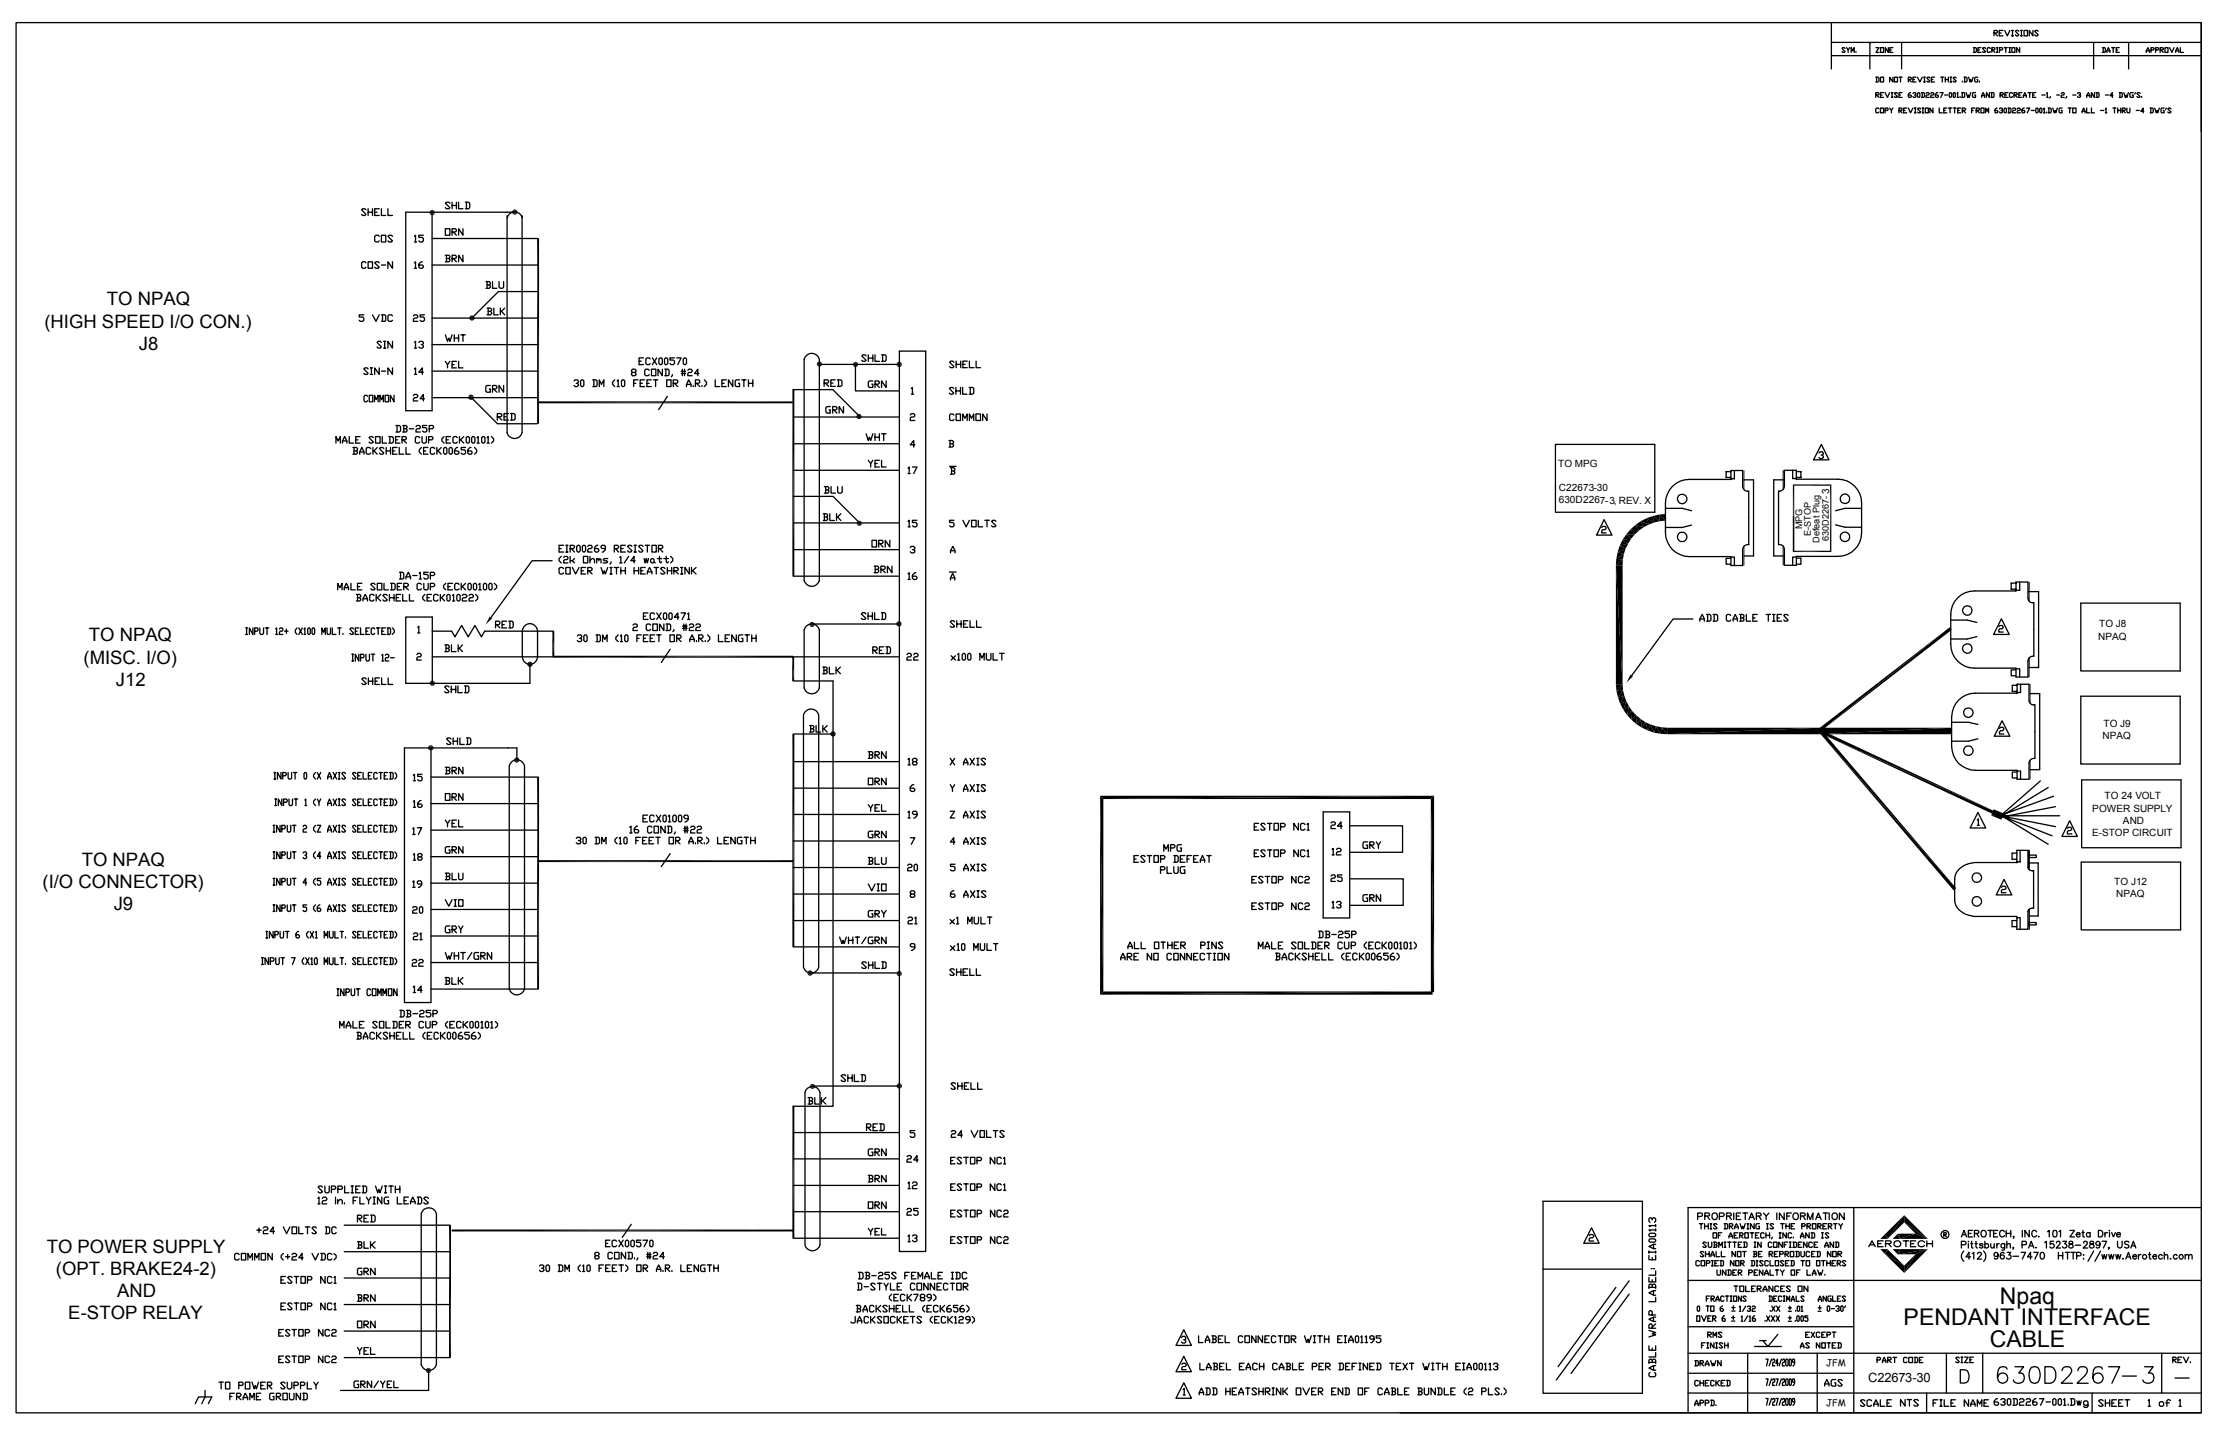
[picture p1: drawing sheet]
<svg xmlns="http://www.w3.org/2000/svg" width="432mm" height="279mm" viewBox="0 0 432 279" stroke-linecap="round" stroke-linejoin="round" font-family="sans-serif">
<defs><g id="words">
<g font-size="4.5">
<text x="389.3" y="253.8">Npaq</text>
<text x="370.6" y="258">PENDANT INTERFACE</text>
<text x="387.3" y="262.2">CABLE</text>
</g>
<g font-size="3.6">
<text x="20.8" y="59.4">TO NPAQ</text>
<text x="8.6" y="63.8">(HIGH SPEED I/O CON.)</text>
<text x="27.1" y="68.1">J8</text>
<text x="17.3" y="124.8">TO NPAQ</text>
<text x="16.3" y="129.2">(MISC. I/O)</text>
<text x="22.6" y="133.5">J12</text>
<text x="8.3" y="172.8">(I/O CONNECTOR)</text>
<text x="15.9" y="168.5">TO NPAQ</text>
<text x="22.1" y="177.2">J9</text>
<text x="9.1" y="243.9">TO POWER SUPPLY</text>
<text x="10.9" y="248.2">(OPT. BRAKE24-2)</text>
<text x="13.3" y="256.8">E-STOP RELAY</text>
<text x="22.8" y="252.5">AND</text>
</g>
<text font-size="2.5" x="363.7" y="269">C22673-30</text>
<g font-size="1.9">
<text x="303.4" y="90.8">TO MPG</text>
<text x="303.4" y="95.6">C22673-30</text>
<text x="303.4" y="98">630D2267-3, REV. X</text>
<text x="408.5" y="124.5">NPAQ</text>
<text x="408.6" y="122.2">TO J8</text>
<text x="409.3" y="143.9">NPAQ</text>
<text x="409.5" y="141.5">TO J9</text>
<text x="409.7" y="155.7">TO 24 VOLT</text>
<text x="407.3" y="158.1">POWER SUPPLY</text>
<text x="413.3" y="160.4">AND</text>
<text x="407.3" y="162.8">E-STOP CIRCUIT</text>
<text x="411.6" y="172.3">TO J12</text>
<text x="411.9" y="174.7">NPAQ</text>
</g>
<g font-size="1.8">
<text x="350.9" y="103" transform="rotate(-90 350.9 103)">MPG</text>
<text x="352.6" y="104.4" transform="rotate(-90 352.6 104.4)">E-STOP</text>
<text x="354.2" y="105.7" transform="rotate(-90 354.2 105.7)">Defeat Plug</text>
<text x="356.1" y="105.3" transform="rotate(-90 356.1 105.3)">630D2267-3</text>
<text x="355.5" y="266">JFM</text>
<text x="355.5" y="273.7">JFM</text>
</g>
</g></defs>
<g fill="none" stroke="#000" stroke-width=".25">
<path d="M3.1 4.4h425.4v270.7h-425.4zM356.5 4.4v6.4M356.5 8.3h72M359.2 9.4l-.2-.1h-.3l-.1 .1 .6 .6-.2 .2h-.3l-.1-.2M359.5 9.3l.3 .4v.5M360.1 9.3l-.3 .4M360.4 10.2v-.9l.3 .6 .3-.6v.9M361.3 10v.2M364 8.3v5.1M365.2 15h.4l.2 .2v.6l-.2 .2h-.4M365.2 18.5h.4l.2-.3-.2-.2h-.4v1M365.2 9.3h.6l-.6 .9h.6"/>
<path d="M365.3 15v1M365.3 18.5l.5 .5M366.1 9.3h.6v.9h-.6zM366.1 15h.6v1h-.6zM366.1 18.5h.3M366.7 18h-.6v1h.6M367 18l.5 1 .4-1M367.6 9.3v.9l-.6-.9v.9M367.9 9.7h.3M368.2 19h.3M368.2 18h.3M368.3 18v1"/>
<path d="M368.5 9.3h-.6v.9h.6M368.5 15v1l-.6-1v1M368.8 15h.6v1h-.6zM369.4 18.2l-.2-.2h-.3l-.1 .2 .6 .6-.2 .2h-.3l-.1-.2M369.7 15h.6M369.7 18.5h.3M370 15v1M370.2 8.3v5.1M370.3 18h-.6v1h.6M371.5 15.5h.4l.2-.3-.2-.2h-.4v1M371.6 15.5l.5 .5M371.9 18l-.4 .3v.5l.1 .2h.3l.2-.2-.2-.3h-.4"/>
<path d="M372.4 18.2l.2-.2h.3l.1 .3-.3 .2M372.4 15.5h.3M372.9 18.5l.1 .1-.1 .4h-.3l-.2-.2M373 15h-.6v1h.6M373.3 18.2l.2-.2 .3 .2v.6l-.2 .2-.3-.2zM373.3 15l.5 1 .4-1M374.1 18h.4l.1 .2v.6l-.1 .2h-.4M374.2 18v1M374.5 15h.3M374.5 16h.3M374.6 15v1M374.9 18.2l.2-.2h.3l.2 .2-.2 .3-.5 .1v.4h.7"/>
<path d="M375.7 15.2l-.1-.2h-.3l-.2 .2 .6 .6-.1 .2h-.3l-.2-.2M375.9 18.2l.1-.2h.3l.2 .2-.2 .3-.4 .1v.4h.6M376 15.5h.3M376.6 15h-.6v1h.6M377.2 18l-.4 .3v.5l.1 .2h.3l.2-.2-.2-.3h-.4M377.7 18h.6l-.5 1M377.8 15h.6M378.1 15v1M378.6 18.5h.6M378.7 15.5h.6M378.7 15v1M379.3 15v1"/>
<path d="M379.6 18l.3 .2v.6l-.1 .2-.3-.2v-.6zM379.6 15h.3M379.6 16h.3M379.8 15v1M380.4 18l.3 .2v.6l-.2 .2-.3-.2v-.6zM380.8 15.2l-.1-.2h-.3l-.2 .2 .6 .6-.1 .2h-.3l-.2-.2M381 18.2l.1-.2v1M381 19h.3M381.6 18.8v.2M381.9 18h.5l.1 .2v.6l-.1 .2h-.5M382 15.8v.2M382 18v1"/>
<path d="M382.4 15h.4l.1 .2v.6l-.1 .2h-.4M382.5 15v1M382.8 18l.3 1 .1-.5 .2 .5 .3-1M383.2 15l.3 1 .2-.5 .1 .5 .3-1M384.2 9.3h.4l.2 .1v.6l-.2 .2h-.4M384.3 9.3v.9M384.6 18h-.5l-.1 .2v.6l.1 .2h.5v-.5h-.2M385 15h-.4l-.2 .2v.6l.2 .2h.4v-.5h-.1M385.1 9.7h.3M385.4 15.8v.2M385.7 9.3h-.6v.9h.6M385.8 19v-.4l.3-.6 .3 .6v.4"/>
<path d="M385.8 18.6h.6M386.5 9.4l-.1-.1h-.3l-.1 .1 .5 .6-.1 .2h-.3l-.1-.2M387.3 18v1l-.6-1v1M387.5 9.4l-.2-.1h-.3l-.1 .1v.6l.1 .2h.3l.2-.2M387.6 18h.5l.1 .2v.6l-.1 .2h-.5M387.7 18v1M387.8 9.7h.4l.2-.3-.2-.1h-.4v.9M387.9 9.7l.5 .5M388.2 6.4h.5l.2-.3-.2-.2h-.5v1.1M388.4 6.4l.5 .6M388.7 10.2h.3M388.7 9.3h.3"/>
<path d="M388.8 9.3v.9M389.2 6.4h.4M389.3 9.7h.4l.2-.3-.2-.1h-.4v.9M389.4 18.5h.4l.2-.3-.2-.2h-.4v1M389.6 18.5l.4 .5M389.9 5.9h-.7v1.1h.7M390.2 9.3h.6M390.3 5.9l.5 1.1 .5-1.1M390.3 18.5h.3M390.5 9.3v.9M390.9 18h-.6v1h.6M391.1 10.2h.3"/>
<path d="M391.1 9.3h.3M391.2 9.3v.9M391.6 7h.4M391.6 5.9h.4M391.7 9.3h.6v.9h-.6zM391.8 18.2l-.1-.2h-.3l-.2 .2v.6l.2 .2h.3l.1-.2M391.8 5.9v1.1M392.1 18.5h.5l.1-.3-.1-.2h-.5v1M392.3 18.5l.4 .5M393 6.1l-.1-.2h-.4l-.2 .2 .7 .7-.1 .2h-.4l-.2-.2M393 18.5h.3M393.2 9.3v.9l-.6-.9v.9"/>
<path d="M393.4 7h.3M393.4 5.9h.3M393.5 5.9v1.1M393.6 18h-.6v1h.6M393.9 19v-.4l.3-.6 .3 .6v.4M393.9 18.6h.6M394 5.9h.7v1.1h-.7zM394.8 18h.6M395.1 18v1M395.7 18.5h.3M395.8 5.9v1.1l-.7-1.1v1.1M396.3 18h-.6v1h.6"/>
<path d="M396.8 6.1l-.2-.2h-.3l-.2 .2 .7 .7-.2 .2h-.3l-.2-.2M397.5 18.5h.6M398.4 18.2l.2-.2v1M398.4 19h.3M399.2 18.8l-.2 .3M400.4 18.5h.6M401.3 18.2l.1-.2h.3l.2 .3-.6 .3v.4h.6M402.3 18.8l-.1 .3M403.5 18.5h.7M404.5 18.2l.1-.2h.3l.1 .3-.3 .2M404.9 18.5l.1 .1-.1 .4h-.3l-.1-.2M406.2 19v-.4l.4-.6 .3 .6v.4"/>
<path d="M406.2 18.6h.7M407.6 8.4v5M407.8 18v1l-.6-1v1M408.1 18h.4l.1 .2v.6l-.1 .2h-.4M408.2 18v1M409.3 9.3h.4l.2 .1v.6l-.2 .2h-.4M409.4 9.3v.9M409.9 18.5h.6M410.2 10.2l.3-.9 .3 .9M410.2 9.9h.6M411.1 9.3h.6M411.4 18.6h-.6l.4-.6v1"/>
<path d="M411.4 9.3v.9M412 9.7h.3M412.6 9.3h-.6v.9h.6M412.6 18h.4l.2 .2v.6l-.2 .2h-.4M412.7 18v1M413.5 18l.3 1 .1-.5 .2 .5 .3-1M414.4 8.4v5M415.3 18h-.5l-.1 .2v.6l.1 .2h.5v-.5h-.2M415.7 18l-.1 .3M416.6 18.2l-.1-.2h-.3l-.2 .2 .6 .6-.1 .2h-.3l-.2-.2M416.9 18.8v.2M417.8 10.2v-.3l.4-.6 .3 .9"/>
<path d="M417.8 9.9h.7M418.8 9.7h.4l.2-.3-.2-.1h-.4v.9M419.7 9.7h.4l.1-.3-.1-.1h-.4v.9M420.5 9.7h.5l.2-.3-.2-.1h-.5v.9M420.7 9.7l.5 .5M421.5 9.3h.6v.9h-.6zM422.4 9.3l.4 .9 .4-.9M423.5 10.2v-.3l.4-.6 .3 .9M423.5 9.9h.7M424.5 9.3v.9h.6M428.5 10.8h-72v2.6M428.5 4.4v21.3"/>
<path d="M87.6 39.6l-.2-.2h-.5l-.2 .2 .9 .8-.2 .2h-.5l-.2-.2M88 39.4v1.2M88.9 39.4v1.2M89.3 39.4v1.2h.8M90.6 39.4h.6l.2 .2v.8l-.2 .2h-.6M90.8 39.4v1.2M365.8 21.2l-.2-.2h-.3l-.1 .2v.6l.1 .2h.3l.2-.2M366.1 21h.6v1h-.6zM367 21.5h.5l.1-.3-.1-.2h-.5v1M367.9 21l.3 .5v.5M368.5 21l-.3 .5M369.7 21.5h.5l.1-.3-.1-.2h-.5v1"/>
<path d="M369.9 21.5l.4 .5M370.6 21.5h.3M371.2 21h-.6v1h.6M371.5 21l.4 1 .5-1M372.7 22h.3M372.7 21h.3M372.9 21v1M373.9 21.2l-.1-.2h-.3l-.2 .2 .6 .6-.1 .2h-.3l-.2-.2M374.2 22h.3M374.2 21h.3M374.4 21v1M374.8 21h.6v1h-.6z"/>
<path d="M376.3 21v1l-.6-1v1M377.5 21v1h.6M378.4 21.5h.3M379 21h-.6v1h.6M379.3 21h.6M379.6 21v1M380.2 21h.6M380.5 21v1M381.1 21.5h.3M381.7 21h-.6v1h.6M382 21.5h.5l.2-.3-.2-.2h-.5v1M382.2 21.5l.5 .5"/>
<path d="M383.8 21.5h.3M384.4 21h-.6v1M384.7 21.5h.5l.2-.3-.2-.2h-.5v1M384.9 21.5l.5 .5M385.7 21h.5v1h-.5zM386.5 22v-1l.3 .7 .3-.7v1M388.8 21l-.4 .3v.5l.1 .2h.3l.2-.2-.2-.3h-.4M389.3 21.2l.1-.2h.3l.1 .3-.2 .2M389.7 21.5l.1 .2-.1 .3h-.3l-.1-.2M390.1 21.2l.2-.2 .3 .2v.6l-.2 .2-.3-.2zM390.9 21h.5l.1 .2v.6l-.1 .2h-.5M391.1 21v1"/>
<path d="M391.8 21.2l.2-.2h.3l.1 .2-.1 .3h-.3l-.2 .2v.3h.6M392.7 21.2l.2-.2h.2l.2 .2-.2 .3h-.2l-.2 .2v.3h.6M394.1 21l-.5 .3v.5l.2 .2h.3l.1-.2-.1-.3h-.5M394.5 21h.6l-.4 1M395.4 21.5h.6M396.5 21l.3 .2v.6l-.2 .2-.3-.2v-.6zM397.2 21l.3 .2v.6l-.1 .2-.3-.2v-.6zM397.8 21.2l.2-.2v1M397.8 22h.3M398.4 21.8v.2M398.7 21h.5l.1 .2v.6l-.1 .2h-.5M398.9 21v1"/>
<path d="M399.6 21l.3 1 .2-.5 .1 .5 .3-1M401.4 21h-.4l-.1 .2v.6l.1 .2h.4v-.5h-.1M402.6 21h.6M402.9 21v1M403.5 21h.7v1h-.7zM405.3 22l.3-1 .3 1M405.3 21.7h.6M406.2 21v1h.7M407.2 21v1h.6M408.9 21.5h.7M409.9 21.2l.1-.2v1M409.9 22h.3"/>
<path d="M411.4 21h.5M411.6 21v1M412.3 21.5h.6M412.3 21v1M412.9 21v1M413.2 21.5h.4l.2-.3-.2-.2h-.4v1M413.3 21.5l.5 .5M414.1 21v.8l.1 .2h.3l.2-.2v-.8M415.9 21.5h.6M417.4 21.7h-.6l.4-.7v1M418.6 21h.4l.2 .2v.6l-.2 .2h-.4M418.7 21v1"/>
<path d="M419.5 21l.3 1 .1-.5 .2 .5 .3-1M421.3 21h-.5l-.1 .2v.6l.1 .2h.5v-.5h-.2M421.7 21l-.1 .3M422.7 21.2l-.2-.2h-.3l-.2 .2 .7 .6-.2 .2h-.3l-.2-.2M71.2 51.2l-.2-.2h-.4l-.2 .2v.8l.2 .2h.4l.2-.2M71.2 40.9l-.2-.3h-.4l-.2 .3 .8 .8-.2 .3h-.4l-.2-.3M71.7 51h.8v1.2h-.8zM71.7 41.3h.8M71.7 40.6v1.4M72.5 40.6v1.4M72.9 41.3h.5M73.8 51.2l-.2-.2h-.4l-.3 .2 .9 .8-.2 .2h-.4l-.3-.2"/>
<path d="M73.8 46l-.2-.2h-.4l-.3 .2v.9l.3 .2h.4l.2-.2M73.8 40.6h-.9v1.4h.9M74.3 45.8h.8v1.3h-.8zM74.3 40.6v1.4h.8M74.3 51.6h.8M75.5 40.6v1.4h.9M76.4 51v1.2l-.9-1.2v1.2M76.4 46l-.2-.2h-.5l-.2 .2 .9 .9-.2 .2h-.5l-.2-.2M80.7 51.2l.2-.2v1.2M80.7 46l.2-.2v1.3M80.7 52.2h.4M80.7 47.1h.4"/>
<path d="M82.2 51h-.2l-.5 .4v.6l.3 .2h.4l.2-.2-.2-.4h-.7M82.4 45.8h-.9v.4h.7l.2 .2v.5l-.2 .2h-.4l-.3-.2M84.1 51.6h20.7M84.1 46.4h20.7M84.1 41.3v38.7h-5.1v-38.7h21.2M86.7 44.5h.9v1.3h-.9zM86.7 49.7h.7l.2 .2-.2 .4M86.9 50.3h.5l.2 .5-.2 .2h-.7M86.9 49.7v1.3M88 50.3h.6l.3-.4-.3-.2h-.6v1.3M88 45.2h.6l.3-.5-.3-.2h-.6v1.3M88 40h.9"/>
<path d="M88.2 50.3l.7 .7M88.2 45.2l.7 .6M90.1 49.7v1.3l-.8-1.3v1.3M90.1 44.5v1.3l-.8-1.3v1.3M94.6 54.8h.6l.3 .2v.3l-.3 .2M94.8 60h.7l.2 .2v.2l-.2 .2M94.8 55.5h.4l.3 .4-.3 .2h-.6M94.8 54.8v1.3M95 60v1.3M95.9 54.8v1.3h.8M96.1 60v1.3h.9M97.2 54.8v1.1l.2 .2h.4l.2-.2v-1.1"/>
<path d="M97.4 60v1.3M98.3 60l-.7 .6h-.2M98.7 42v42.3M101.6 42.4a1.5 1.5 0 0 0-1.4-1.2 1.5 1.5 0 0 0-1.5 1.2M101.6 42v42.2M104.8 56.8h-7.8l-5.1 5.1M70.8 61.3h-.9v.4h.7l.2 .2v.5l-.2 .2h-.5l-.2-.2M71.5 77.2l-.1-.2h-.4l-.1 .2v.8l.1 .2h.4l.1-.2M71.7 71.8l-.2-.2h-.5l-.2 .2 .9 .9-.2 .2h-.5l-.2-.2M71.9 77h.7v1.2h-.7zM72.1 71.6h.4M72.1 72.9h.4"/>
<path d="M72.3 71.6v1.3M72.5 61.3l.7 1.3 .6-1.3M72.9 78.2v-1.2l.3 .8 .4-.8v1.2M73.8 71.6v1.3l-.9-1.3v1.3M74 78.2v-1.2l.3 .8 .3-.8v1.2M74.3 66.7l-.3-.2h-.4l-.2 .2 .9 .9-.3 .2h-.4l-.2-.2M74.3 61.3h.6l.2 .2v.9l-.2 .2h-.6M74.3 72.3h.8M74.5 61.3v1.3M74.7 66.5h.4M74.7 67.8h.4M74.9 66.5v1.3"/>
<path d="M75 77h.6v1.2h-.6zM76.4 66.5v1.3l-.9-1.3v1.3M76.4 71.6v1.3l-.9-1.3v1.3M76.4 61.5l-.2-.2h-.5l-.2 .2v.9l.2 .2h.5l.2-.2M76.7 77v1.2l-.7-1.2v1.2M80.5 61.5l.2-.2h.4l.2 .2-.2 .4h-.4l-.2 .2v.5h.8M80.5 77l.2-.2h.4l.2 .2-.2 .4h-.4l-.2 .2v.5h.8M80.7 66.7l.2-.2v1.3M80.7 71.8l.2-.2v1.3M80.7 67.8h.4M80.7 72.9h.4M81.5 66.7l.3-.2h.4l.2 .4-.4 .2"/>
<path d="M82.2 67.1l.2 .3-.2 .4h-.4l-.3-.2M82.4 72.5h-.9l.7-.9v1.3M82.6 61.3h-.8v.4h.6l.2 .2v.5l-.2 .2h-.4l-.2-.2M82.6 77.6h-.8l.6-.8v1.3M84.1 72.3h20.7M84.1 67.1h20.7M84.1 61.9h20.7M84.1 77.4h20.7M86.7 70.4l.4 .6v.6M86.7 65.2l.4 1.3 .3-.7 .2 .7 .4-1.3M87.6 70.4l-.5 .6M88 71h.4"/>
<path d="M88.4 65.2v1.3M88.4 65.8h.9M88.9 70.4h-.9v1.2h.9M89.3 70.4v1.2h.8M89.3 65.2v1.3M89.7 65.2h.9M90.1 65.2v1.3M91.7 77.3l5.2 5.2h7.7M95 60.6h.5l.2 .2v.3l-.2 .2h-.7M95.5 75.1h-.7l-.2 .2v.9l.2 .2h.7v-.7h-.3M95.9 75.7h.6l.2-.2v-.2l-.2-.2h-.6v1.3M96.1 75.7l.6 .7"/>
<path d="M97.6 60.6l.7 .7M98 75.1v1.3l-.8-1.3v1.3M111.8 74.2l.2-.2h.4l.2 .2v.2l-.4 .2M112.4 74.6l.2 .2-.2 .5h-.4l-.2-.2M113.2 74l.5 .2v.9l-.2 .2-.5-.2v-.9zM115.4 74h.6l.2 .2v.9l-.2 .2h-.6M115.6 74v1.3M116.7 75.3v-1.3l.4 .8 .5-.8v1.3M119.7 74l-.4 .4v.4l.4 .5M120.1 74.2l.3-.2v1.3M120.1 75.3h.5M121 74.2l.2-.2 .4 .2v.9l-.2 .2-.4-.2z"/>
<path d="M123.1 72.5l-.2-.2 .2-.4h.5l.2 .4-.2 .2h-.5l-.2 .4 .2 .3h.5l.2-.3-.2-.4M123.4 74.6h.4M124.2 74h-.8v1.3M124.4 70.3h.4M124.6 74.6h.5M125.3 69.7h-.9v1.3h.9M125.5 74h-.9v1.3h.9M125.9 74.6h.5M126.4 72.1l-.2-.2h-.5l-.2 .2v.8l.2 .3h.5l.2-.3M126.6 69.9l-.2-.2h-.5l-.2 .2v.9l.2 .2h.5l.2-.2M126.8 74h-.9v1.3h.9M126.8 71.9h.9v1.3h-.9z"/>
<path d="M127 69.7l.8 1.3M127.2 74h.9M127.6 74v1.3M127.8 69.7l-.8 1.3M128.3 69.9l.2-.2 .4 .2v.9l-.2 .2-.4-.2zM128.9 71.9v1.3l-.8-1.3v1.3M129.4 71.9h.6l.3 .2v.8l-.3 .3h-.6M129.6 69.7l.4 .2v.9l-.2 .2-.4-.2v-.9zM129.6 71.9v1.3M129.8 74h.8v1.3h-.8zM129.9 77.2l-1.7 2.6M130.9 72.9l-.2 .5"/>
<path d="M131.1 74.6h.6l.3-.2v-.2l-.3-.2h-.6v1.3M131.3 74.6l.7 .7M131.3 69.7h-.9v.4h.7l.2 .2v.5l-.2 .2h-.5l-.2-.2M131.7 69.7h.9l-.6 1.3M132.6 72.7h.9M132.6 72.3h.9M132.8 71.9v1.3M133.2 69.7l.4 .2v.9l-.2 .2-.4-.2v-.9zM133.3 71.9v1.3M133.6 75.3v-.5l.5-.8 .4 .8v.5M133.6 74.8h.9M133.9 72.1l.2-.2h.4l.2 .2-.2 .4h-.4l-.2 .2v.5h.8"/>
<path d="M135 75.1v.2M135.4 74.6h.6l.2-.2v-.2l-.2-.2h-.6v1.3M135.6 74.6l.6 .7M136.1 72.7h-.9l.6-.8v1.3M136.7 75.1v.2M137.1 74l.4 .4v.4l-.4 .5M139.2 74v1.3h.9M140.5 74.6h.5M141.4 74h-.9v1.3h.9M142.7 74v1.3l-.9-1.3v1.3M144 74h-.7l-.2 .2v.9l.2 .2h.7v-.7h-.2M144.4 74h.8"/>
<path d="M144.8 74v1.3M145.7 74.6h.9M145.7 74v1.3M146.6 74v1.3M154.4 75.9h7.7l5.2 5.1M159.5 71h15.6M160.4 74.6h.7l.2-.4-.2-.2h-.7v1.2M160.7 74.6l.6 .6M161.6 79.2h-.6l-.2 .2v.8l.2 .2h.6v-.6h-.2M161.8 74.6h.4M162.1 79.8h.6l.2-.4-.2-.2h-.6v1.2M162.3 79.8l.6 .6"/>
<path d="M162.6 74h-.8v1.2h.8M163 74h.7l.2 .2v.8l-.2 .2h-.7M163.2 74v1.2M164.2 79.2v1.2l-.8-1.2v1.2M166.5 71v5.1h8.6M168.6 69.3l-.2-.2h-.4l-.2 .2 .8 .8-.2 .3h-.4l-.2-.3M169 69.1v1.3M169 69.7h.9M169.9 74.2h-.7l-.2 .2v.8l.2 .2h.7v-.6h-.2M169.9 69.1v1.3M170.3 69.1v1.3h.9M170.3 74.8h.7l.2-.4-.2-.2h-.7v1.2"/>
<path d="M170.6 74.8l.6 .6M171.6 69.1h.7l.2 .2v.8l-.2 .3h-.7M171.8 69.1v1.3M172.5 74.2v1.2l-.9-1.2v1.2M175.1 68.4h5.1v175.3h-5.1zM177.4 75.6l.2-.2v1.4M177.4 76.8h.5M185.7 75.6l-.2-.2h-.5l-.2 .2 .9 .9-.2 .3h-.5l-.2-.3M185.7 70.5l-.2-.2h-.4l-.2 .2 .8 .9-.2 .2h-.4l-.2-.2M186.1 75.4v1.4M186.1 76.1h.9M186.1 71h.9"/>
<path d="M186.1 70.3v1.3M187 75.4v1.4M187 70.3v1.3M187.4 75.4v1.4h.9M187.5 71h.4M188.3 70.3h-.8v1.3h.8M188.7 75.4h.7l.2 .2v.9l-.2 .3h-.7M188.7 70.3v1.3h.9M188.9 75.4v1.4M190 70.3v1.3h.9M65.4 86.3v-1.3l.4 .9 .5-.9v1.3M66.7 86.3v-.4l.4-.9 .4 .9v.4"/>
<path d="M66.7 85.9h.8M68 85v1.3h.8M68.7 87.1h.7l.2 .2v.3l-.2 .2M68.9 87.8h.5l.2 .4-.2 .2h-.7M68.9 87.1v1.3M69.3 85.6h.4M70 88.4v-.4l.4-.9 .5 .9v.4M70 88h.9M70.1 85h-.8v1.3h.8M72.2 87.3l-.3-.2h-.4l-.2 .2v.9l.2 .2h.4l.3-.2M72.6 87.1v1.3M72.7 85.2l-.2-.2h-.4l-.3 .2 .9 .9-.2 .2h-.4l-.3-.2"/>
<path d="M72.8 87.8l.6 .6M73.1 85h.9v1.3h-.9zM73.4 87.1l-.6 .7h-.2M74.4 85v1.3h.9M74.7 87.3l-.2-.2h-.4l-.2 .2 .8 .9-.2 .2h-.4l-.2-.2M75.2 87.1v1.3M75.2 87.8h.8M75.7 85h.6l.3 .2v.9l-.3 .2h-.6M75.9 85v1.3M76 87.1v1.3M76.5 87.8h.4M77 85.6h.4"/>
<path d="M77.1 82.8h.6l.3 .3v.8l-.3 .2h-.6M77.3 87.1h-.8v1.3h.8M77.3 82.8v1.3M77.7 87.1v1.3h.9M77.9 85h-.9v1.3h.9M78.3 85.6h.6l.2-.4-.2-.2h-.6v1.3M78.4 82.8h.6l.2 .3-.2 .4M78.5 85.6l.6 .7M78.6 83.5h.4l.2 .4-.2 .2h-.6M78.6 82.8v1.3M79 87.1v1.3h.9M79.7 83.5h.8"/>
<path d="M81 83.1l.2-.3h.4l.2 .3-.2 .4h-.4l-.2 .2v.4h.8M81.7 85.2l-.2-.2h-.4l-.2 .2v.9l.2 .2h.4l.2-.2M82 87.1l-.4 .5v.4l.4 .4M82.2 85v1.1l.2 .2h.4l.2-.2v-1.1M82.5 87.8h.4M83.1 82.8h-.8v.5h.6l.2 .2v.4l-.2 .2h-.4l-.2-.2M83.3 87.1h-.8v1.3h.8M83.4 85.6h.7l.2-.4-.2-.2h-.7v1.3M83.6 83.5h.6l.2-.4-.2-.3h-.6v1.3M84.6 87.3l-.2-.2h-.4l-.2 .2v.9l.2 .2h.4l.2-.2M85 87.1v1.3M85.3 87.8l.6 .6"/>
<path d="M85.9 87.1l-.6 .7h-.3M86.4 87.3l.2-.2 .4 .2v.9l-.2 .2-.4-.2zM86.4 85l-.4 .4v.5l.4 .4M86.9 85.6h.4M87.4 87.3l.2-.2 .5 .2v.9l-.3 .2-.4-.2zM87.7 85h-.8v1.3h.8M89 85.2l-.2-.2h-.4l-.2 .2v.9l.2 .2h.4l.2-.2M89.1 87.1h-.2l-.4 .5v.6l.2 .2h.4l.3-.2v-.2l-.3-.2h-.6M89.5 85v1.3M89.7 85.6l.6 .7M90.3 85l-.6 .6h-.2M90.6 87.1h-.8v.5h.6l.2 .2v.4l-.2 .2h-.4l-.2-.2"/>
<path d="M90.8 85.2l.2-.2 .4 .2v.9l-.2 .2-.4-.2zM91.7 87.1h-.2l-.4 .5v.6l.2 .2h.4l.2-.2-.2-.4h-.6M91.8 85.2l.2-.2 .5 .2v.9l-.3 .2-.4-.2zM92.4 87.1l.4 .5v.4l-.4 .4M92.9 85.2l.2-.2v1.3M92.9 86.3h.4M93.8 85.2l.2-.2 .4 .2v.9l-.2 .2-.4-.2zM94.8 85.2l.2-.2v1.3M94.8 86.3h.4M95.7 85l.4 .4v.5l-.4 .4M96.8 81.2h.7l.2-.5-.2-.2h-.7v1.3M97 81.2l.7 .6"/>
<path d="M98.1 81.2h.5M98.7 84.2a1.5 1.5 0 0 0 1.5 1.2 1.5 1.5 0 0 0 1.4-1.2M99 80.5h-.9v1.3h.9M99.4 80.5h.7l.2 .2v.9l-.2 .2h-.7M99.6 80.5v1.3M154.4 96.6h7.8l5.1 5.2M154.4 91.6h20.7M154.4 81.2h20.7M154.4 86.4h20.7M160.5 94.7h.7l.2 .3-.2 .4M160.7 95.4h.5l.2 .4-.2 .2h-.7M160.7 94.7v1.3"/>
<path d="M161.8 94.7v1.3h.8M163.1 94.7v1.1l.2 .2h.4l.3-.2v-1.1M168.6 84.5l.4 1.3 .2-.7 .3 .7 .4-1.3M169 89.6l.5 .7v.6M169.9 89.6l-.4 .7M170.3 84.5v1.3M170.3 85.1h.9M170.3 90.3h.5M171.2 89.6h-.9v1.3h.9M171.2 84.5v1.3M171.6 89.6v1.3h.9M171.6 84.5h.9"/>
<path d="M172 84.5v1.3M176.8 91.1l.2-.2v1.3M176.8 92.2h.4M177.2 80.8l.2-.2h.5l.2 .2-.2 .4h-.5l-.2 .2v.5h.9M177.6 90.9h.9l-.6 1.3M178.1 86.6h-.9l.7-.8v1.2M184.7 85.8h.7l.2 .2-.2 .4M184.9 90.8h1.2M185 86.4h.4l.2 .4-.2 .2h-.7M185 85.8v1.2M185 91.1h.7l.2 .2-.2 .4M185.3 91.7h.4l.2 .4-.2 .2h-.7"/>
<path d="M185.3 91.1v1.2M185.7 80.8l-.2-.2h-.4l-.2 .2v.9l.2 .2h.4l.2-.2M186.1 80.6h.9v1.3h-.9zM187.4 81.9v-1.3l.5 .8 .4-.8v1.3M188.7 81.9v-1.3l.4 .8 .5-.8v1.3M190 80.6h.9v1.3h-.9zM192.2 80.6v1.3l-.9-1.3v1.3M302.8 86.5h19.4v13.2h-19.4zM324.2 99h3.3l1.8 .4M325.6 94.7a4.6 4.6 0 0 1 3.2-1.4h8.2v-1.7h2.3v3.1a.98 .98 0 0 0 1.1 .9v10.4a1.03 1.03 0 0 0-1.1 1v3.1h-2.3v-1.7h-8.2a4.6 4.6 0 0 1-4.6-4.7v-5.7a4.9 4.9 0 0 1 1.4-3.3zM337 91.8h-1v1.2h1M337.7 91.6v1.6h-.7"/>
<path d="M339.5 93.4h1.9v14.8h-1.9M347.2 93.4h-1.9v14.8h1.9M347.4 91.6h2.3v1.7h8.1a4.6 4.6 0 0 1 4.6 4.6v5.8a4.6 4.6 0 0 1-4.6 4.6h-8.1v1.8h-2.3v-3.2a.92 .92 0 0 0-1.2-.9v-10.4a1.02 1.02 0 0 0 1.2-.9zM349 91.6v1.6h.7M349 94.4h7.5M349.2 94.3v13.2M349.7 91.8h.9v1.2h-.9M354.1 88.2l.2-.2h.5l.2 .4-.5 .2M354.6 86.5l1.5 3h-3zM354.8 88.6l.2 .3-.2 .4h-.5l-.2-.2M356.4 94.3v13.2M362.4 99h-3.2l-1.9 .4"/>
<path d="M65.7 114.9v-1.3l.5 .8 .4-.8v1.3M67 114.9v-.5l.4-.8 .5 .8v.5M67 114.4h.9M68.3 113.6v1.3h.9M69.4 115.7h.6l.2 .3-.2 .4M69.6 116.4h.4l.2 .4-.2 .2h-.6M69.6 114.2h.4M69.6 115.7v1.3M70.4 113.6h-.8v1.3h.8M70.7 117v-.4l.4-.9 .4 .9v.4M70.7 116.6h.8M72.8 116l-.2-.3h-.4l-.2 .3v.8l.2 .2h.4l.2-.2"/>
<path d="M73 113.8l-.2-.2h-.4l-.2 .2 .8 .8-.2 .3h-.4l-.2-.3M73.2 115.7v1.3M73.4 113.6h.9v1.3h-.9zM73.4 116.4l.7 .6M74.1 115.7l-.7 .7h-.2M74.8 113.6v1.3h.8M75.4 116l-.2-.3h-.4l-.3 .3 .9 .8-.2 .2h-.4l-.3-.2M75.8 115.7v1.3M75.8 116.4h.9M76 113.6h.7l.2 .2v.8l-.2 .3h-.7M76.2 113.6v1.3M76.7 115.7v1.3"/>
<path d="M77.1 116.4h.5M77.3 114.2h.5M77.8 111.4h.6l.2 .2v.9l-.2 .2h-.6M78 115.7h-.9v1.3h.9M78 111.4v1.3M78.2 113.6h-.9v1.3h.9M78.4 115.7v1.3h.8M78.6 114.2h.6l.3-.2v-.2l-.3-.2h-.6v1.3M78.8 114.2l.7 .7M79 112.7v-.4l.5-.9 .4 .9v.4M79 112.3h.9M79.7 115.7v1.3h.9"/>
<path d="M80.3 112.1h.9M81.6 111.6l.2-.2v1.3M81.6 112.7h.4M82 113.8l-.2-.2h-.4l-.2 .2v.8l.2 .3h.4l.2-.3M82.5 113.6v1l.2 .3h.4l.3-.3v-1M82.7 115.7l-.4 .5v.4l.4 .4M83.1 116.4h.5M83.4 111.4h-.9v.4h.6l.3 .3v.4l-.3 .2h-.4l-.2-.2M83.8 112.1h.6l.2-.5-.2-.2h-.6v1.3M83.8 114.2h.6l.2-.4-.2-.2h-.6v1.3M84 115.7h-.9v1.3h.9M85.3 116l-.2-.3h-.5l-.2 .3v.8l.2 .2h.5l.2-.2"/>
<path d="M85.7 115.7v1.3M85.9 116.4l.7 .6M86.6 115.7l-.7 .7h-.2M86.8 113.6l-.4 .4v.4l.4 .5M87.2 115.7l.4 .3v.8l-.2 .2-.4-.2v-.8zM87.2 114.2h.4M88.1 113.6h-.9v1.3h.9M88.1 116l.2-.3v1.3M88.1 117h.4M89.2 115.7l.4 .3v.8l-.2 .2-.5-.2v-.8zM89.4 113.8l-.2-.2h-.5l-.2 .2v.8l.2 .3h.5l.2-.3M89.8 113.6v1.3"/>
<path d="M90 116l.2-.3h.4l.3 .3v.2l-.3 .2h-.4l-.2 .2v.4h.9M90 114.2l.6 .7M90.6 113.6l-.6 .6h-.2M91.1 113.8l.2-.2 .4 .2v.8l-.2 .3-.4-.3zM91.3 116l.2-.3h.4l.3 .3-.3 .4h-.4l-.2 .2v.4h.9M92.2 113.8l.2-.2 .4 .2v.8l-.2 .3-.4-.3zM92.6 115.7l.4 .5v.4l-.4 .4M93.2 113.8l.2-.2v1.3M93.2 114.9h.5M94.1 113.8l.2-.2 .4 .2v.8l-.2 .3-.4-.3zM95.2 113.8l.2-.2 .4 .2v.8l-.2 .3-.4-.3zM96.2 113.6l.5 .4v.4l-.5 .5"/>
<path d="M107.5 109.2h-3.9l-8 11M108.8 106.8h.5M109.3 108.3l-.5 .5v.4l.5 .4M109.7 106.2h-.9v1.3h.9M109.7 108.5l.2-.2h.5l.2 .2-.2 .5h-.5l-.2 .2v.4h.9M109.7 110.7l-.2-.2h-.4l-.3 .2v.8l.3 .3h.4l.2-.3M110.2 110.5h.8v1.3h-.8zM110.2 107.5h.4M110.2 106.2h.4M110.4 106.2v1.3M111 106.8h.6l.2-.4-.2-.2h-.6v1.3M111 108.3v1.3"/>
<path d="M111.2 106.8l.6 .7M111.4 110.5l.7 1.3 .6-1.3M111.4 109.2l.4 .4M111.8 108.8l-.4 .4h-.4M112.3 106.4l.2-.2h.2l.2 .2v.8l-.2 .3h-.2l-.2-.3zM113.2 111.1h.4M113.4 106.4l.2-.2 .4 .2v.8l-.2 .3h-.2l-.2-.3zM113.6 108.3h.8v1.3h-.8zM114 110.5h-.8v1.3h.8M114.4 106.4l.2-.2h.5l.2 .2-.2 .4h-.5l-.2 .2v.5h.9M114.4 111.1h.7l.2-.4-.2-.2h-.7v1.3M114.6 111.1l.7 .7"/>
<path d="M114.9 109.2l.4-.4h.2l.2 .2v.6M114.9 108.3v1.3M116.2 109l.2-.2 .2 .4M116.2 108.8v.8M116.4 106.2h-.2l-.5 .4v.6l.3 .3h.4l.2-.5-.2-.2h-.7M116.6 109l.2-.2 .2 .2v.6M117 110.5l.4 1.3 .2-.7 .3 .7 .4-1.3M117.9 106.8h-.7l-.2-.4 .2-.2h.4l.3 .2v.6l-.5 .5h-.2M118.3 108.8h-.7l-.2 .2 .2 .2h.5l.2 .2-.2 .2h-.7M118.7 111.8h.5M118.7 110.5h.5M119 109.4l-.3 .4"/>
<path d="M119 110.5v1.3M119.6 106.8h.6l.2-.4-.2-.2h-.6v1.3M119.6 110.5h.8M119.8 106.8l.6 .7M120 110.5v1.3M120.6 108.5l.3-.2v1.3M120.6 109.6h.5M120.9 106.8h.4M120.9 111.1h.9M120.9 110.5v1.3M121.8 106.2h-.9v1.3h.9M121.8 110.5v1.3"/>
<path d="M122.4 108.3l-.9 1.3M123 106.4l-.2-.2h-.4l-.2 .2 .8 .8-.2 .3h-.4l-.2-.3M123.4 107.5h.5M123.4 106.2h.5M123.4 111.1h.9M123.4 110.5v1.3M123.7 109.2h-.9l.6-.9v1.3M123.7 106.2v1.3M124.3 110.5v1.3M124.8 111.1h.4M125.2 106.4l-.2-.2h-.5l-.2 .2 .9 .8-.2 .3h-.5l-.2-.3M125.3 120h.4"/>
<path d="M125.4 108.8l.2 .8 .2-.8 .2 .8 .2-.8M125.6 110.5h-.8v1.3h.8M125.6 106.2h.8M126 111.8v-.5l.4-.8 .5 .8v.5M126 111.3h.9M126 106.2v1.3M126.2 119.3h-.9v1.3h.9M126.7 109l.4-.2 .2 .2v.4l-.4 .2-.2-.2zM126.9 106.2h.9v1.3h-.9zM127.3 109.4l.3 .2M127.3 110.5h.9M127.4 119.5l-.2-.2h-.4l-.2 .2v.9l.2 .2h.4l.2-.2"/>
<path d="M127.8 110.5v1.3M127.8 119.3l.9 1.3M128 108.8h.8M128.2 106.8h.6l.2-.4-.2-.2h-.6v1.3M128.4 108.3v1.1l.2 .2 .2-.2M128.4 106.8l.6 .7M128.7 119.3l-.9 1.3M129.2 119.5l.2-.2 .4 .2v.9l-.2 .2-.4-.2zM129.2 108.8h.9M129.5 110.7l-.3-.2h-.4l-.2 .2 .9 .8-.3 .3h-.4l-.2-.3M129.7 108.3v1.1l.2 .2 .2-.2M129.9 110.5v1.3"/>
<path d="M129.9 111.1h.9M130.2 119.5l.2-.2 .5 .2v.9l-.3 .2-.4-.2zM130.6 108.3l.4 .5v.4l-.4 .4M130.8 110.5v1.3M131.2 111.1h.6l.2-.4-.2-.2h-.6v1.3M131.4 111.1l.6 .7M132.5 111.8h.4M132.5 110.5h.4M132.6 119.3h.8l-.6 1.3M132.7 110.5v1.3M133.9 119.5l.2-.2v1.3M134.2 110.5v1.3l-.9-1.3v1.3"/>
<path d="M134.6 110.5v1.3M134.8 111.1l.7 .7M135.5 110.5l-.7 .6h-.2M154.4 101.8h20.7M154.4 107h20.7M154.4 112.2h20.7M159.5 113a1.53 1.53 0 0 1-1.5 1.2 1.53 1.53 0 0 1-1.5-1.2v-43.1a1.53 1.53 0 0 1 1.5-1.1 1.53 1.53 0 0 1 1.5 1.1v43.3M160.3 100h.6l.2 .2-.2 .5M160.5 100.7h.4l.2 .2v.2l-.2 .2h-.6M160.5 100v1.3M161.5 100v1.3h.9M162.9 100v1.3"/>
<path d="M163.1 100.7l.6 .6M163.7 100l-.6 .7h-.2M168.6 119.5l-.2-.2h-.5l-.2 .2 .9 .9-.2 .2h-.5l-.2-.2M169 120h.8M169 119.3v1.3M169.8 105.2h.8v1.3h-.8zM169.8 119.3v1.3M170.2 110.2h.7l.2 .2-.2 .5M170.3 119.3v1.3h.9M170.4 110.9h.5l.2 .4-.2 .2h-.7M170.4 110.2v1.3M171.1 105.8h.6l.2-.4-.2-.2h-.6v1.3"/>
<path d="M171.3 105.8l.6 .7M171.5 110.9h.6l.2-.5-.2-.2h-.6v1.3M171.6 119.3h.6l.2 .2v.9l-.2 .2h-.6M171.7 110.9l.6 .6M171.8 119.3v1.3M173.2 105.2v1.3l-.9-1.3v1.3M173.7 110.2v1.3l-.9-1.3v1.3M176.8 111.7l.2-.2v1.3M176.8 101.5l.2-.2v1.3M176.8 112.8h.4M176.8 102.6h.4M177.2 106.6l.2-.2h.5l.2 .2-.2 .4h-.3"/>
<path d="M177.9 107l.2 .2-.2 .5h-.5l-.2-.3M178.3 111.5h-.2l-.5 .5v.6l.3 .2h.4l.2-.2-.2-.4h-.7M178.5 101.3h-.9v.4h.7l.2 .2v.5l-.2 .2h-.4l-.3-.2M184.8 111.4h1.3M185 107.7v-.5l.5-.8 .4 .8v.5M185 112.9v-.4l.5-.9 .4 .9v.4M185 107.2h.9M185 112.5h.9M185.7 101.3h-.8v.4h.6l.2 .2v.5l-.2 .2h-.4l-.2-.2M187.5 101.3l.6 1.3 .6-1.3M189.1 101.3h.9v1.3h-.9zM190.5 101.3v1.3h.8"/>
<path d="M191.7 101.3h.9M192.2 101.3v1.3M193.9 101.5l-.2-.2h-.4l-.3 .2 .9 .9-.2 .2h-.4l-.3-.2M311.8 102.7l.2-.2h.5l.2 .2-.2 .4h-.5l-.2 .2v.5h.9M312.3 101.2l1.5 3h-3zM329.3 102.2l-1.8 .5h-3.3M332.2 119.6h.7l.2 .2v.9l-.2 .2h-.7M332.4 119.6v1.3M333.5 119.6h.6l.3 .2v.9l-.3 .2h-.6M333.7 119.6v1.3M336.9 119.8l-.2-.2h-.4l-.2 .2v.9l.2 .2h.4l.2-.2M337 108.7h-1v1.2h1"/>
<path d="M337 108.5h.7v1.6M338.7 119.6h.6l.2 .2v.3l-.2 .2M338.9 119.6v1.3M340 119.6v1.3h.8M342.1 119.6h-.9v1.3h.9M343.8 119.6h.9M344.3 119.6v1.3M345.1 119.6h.5M345.3 119.6v1.3M346.8 119.6h-.8v1.3h.8M348.1 119.8l-.2-.2h-.4l-.2 .2 .8 .9-.2 .2h-.4l-.2-.2M349 107.4h7.5"/>
<path d="M349.7 108.7h.9v1.2h-.9M349.7 108.5h-.7v1.6M357.3 102.2l1.9 .5h3.2M381.1 116.4a4.4 4.4 0 0 1 3.3-1.3h8.1v-1.8h2.3v3.2a.92 .92 0 0 0 1.1 .8v10.5a.98 .98 0 0 0-1.1 .9v3.1h-2.3v-1.7h-8.1a4.6 4.6 0 0 1-4.6-4.6v-5.8a4.4 4.4 0 0 1 1.3-3.3zM392.5 113.5h-1v1.2h1M393.2 113.3v1.6h-.7M395 115.2h1.9v14.8h-1.9M405.1 117.4h19.3v13.2h-19.3zM47.8 122.3h.4M47.8 123.5h.4M48 122.3v1.2M49.2 122.3v1.2l-.6-1.2v1.2"/>
<path d="M49.6 122.9h.5l.1-.2-.1-.4h-.5v1.2M50.6 122.3v1l.2 .2h.3l.2-.2v-1M51.6 122.3h.7M52 122.3v1.2M53.7 122.5l.1-.2v1.2M53.7 123.5h.4M54.4 122.5l.2-.2h.3l.2 .2-.2 .4h-.3l-.2 .2v.4h.7M55.4 122.9h.7M55.8 122.5v.8M57.8 122.3l-.3 .4v.4l.3 .4M58.2 122.3l.6 1.2M58.8 122.3l-.6 1.2"/>
<path d="M59.2 122.5l.2-.2v1.2M59.2 123.5h.3M60.1 122.3l.3 .2v.8l-.2 .2-.3-.2v-.8zM60.9 122.3l.4 .2v.8l-.2 .2-.4-.2v-.8zM62.7 123.5v-1.2l.3 .8 .3-.8v1.2M63.7 122.3v1l.1 .2h.4l.1-.2v-1M64.7 122.3v1.2h.7M65.7 122.3h.7M66.1 122.3v1.2M66.8 123.3v.2M68.5 127.4h.3M68.5 128.7h.3"/>
<path d="M68.7 127.4v1.3M68.8 122.5l-.1-.2h-.4l-.2 .2 .7 .8-.1 .2h-.4l-.2-.2M69.2 122.9h.3M69.8 122.3h-.6v1.2h.6M69.8 127.4v1.3l-.6-1.3v1.3M70.2 122.3v1.2h.7M70.2 128.1h.5l.2-.3-.2-.4h-.5v1.3M71.2 127.4v1.1l.2 .2h.4l.1-.2v-1.1M71.2 122.9h.4M71.3 132.2l-.2-.2h-.4l-.3 .2 .9 .9-.2 .2h-.4l-.3-.2M71.7 132v1.3M71.7 132.6h.9"/>
<path d="M71.9 122.3h-.7v1.2h.7M72.3 127.4h.6M72.6 132v1.3M72.6 127.4v1.3M72.9 122.5l-.1-.2h-.4l-.1 .2v.8l.1 .2h.4l.1-.2M73 132.6h.4M73.3 122.3h.7M73.6 122.3v1.2M73.9 132h-.9v1.3h.9M74.3 132v1.3h.8M74.3 127.6l.2-.2v1.3M74.3 122.9h.4"/>
<path d="M74.3 128.7h.4M75 122.3h-.7v1.2h.7M75 127.6l.2-.2h.3l.2 .2-.2 .5h-.3l-.2 .2v.4h.7M75.4 122.3h.5l.1 .2v.8l-.1 .2h-.5M75.5 122.3v1.2M75.6 132v1.3h.9M76 128.1h.8M76.4 122.3l.4 .4v.4l-.4 .4M81.2 127.5l.2-.3h.4l.2 .3-.2 .4h-.4l-.2 .2v.4h.8M81.3 122.2l.2-.3v1.3M81.3 123.2h.4M84.2 122.9h3.7l.7 1.1 1.3-2.2 1.2 2.2 1.4-2.2 1.2 2.2 .7-1.1h13.3"/>
<path d="M84.2 127.9h23.5M86.6 125.6h.6l.3 .2-.3 .4M86.8 126.2h.4l.3 .5-.3 .2h-.6M86.8 125.6v1.3M87.4 133.8l-.2-.2h-.4l-.2 .2 .8 .9-.2 .2h-.4l-.2-.2M87.8 133.6v1.3M87.8 134.2h.9M87.9 125.6v1.3h.9M88.7 133.6v1.3M89.2 133.6v1.3h.8M89.2 125.6v1.3M89.4 126.2l.6 .7"/>
<path d="M90 125.6l-.6 .6h-.2M90.4 133.6h.7l.2 .2v.9l-.2 .2h-.7M90.6 133.6v1.3M96.5 121.6h.6l.2-.4-.2-.3h-.6v1.4M96.7 121.6l.6 .7M97.7 121.6h.5M98.6 120.9h-.9v1.4h.9M99.1 120.9h.6l.2 .3v.8l-.2 .3h-.6M99.3 120.9v1.4M102 122a1.47 1.47 0 0 1 1.6-.5 1.47 1.47 0 0 1 1 1.4v5a1.48 1.48 0 0 1-1.4 1.4 1.48 1.48 0 0 1-1.5-1.4v-5zM103.2 129.3v3.8h-24.2v-13h5.2v13M112.4 123.8l.2-.2h.4l.2 .2v.3l-.4 .2"/>
<path d="M113 124.3l.2 .2-.2 .4h-.4l-.2-.2M113.7 123.8l.2-.2 .4 .2v.9l-.2 .2-.4-.2zM116 123.6h.7l.2 .2v.9l-.2 .2h-.7M116.2 123.6v1.3M117.3 124.9v-1.3l.5 .9 .4-.9v1.3M120.4 123.6l-.5 .5v.4l.5 .4M120.8 123.8l.2-.2v1.3M120.8 124.9h.4M121.6 123.8l.2-.2 .5 .2v.9l-.3 .2-.4-.2zM123.2 121.7l.2-.2h.5l.2 .2-.2 .4h-.5l-.2 .2v.5h.9M124 124.3h.4M124.8 123.6h-.8v1.3"/>
<path d="M125.3 124.3h.4M126.2 123.6h-.9v1.3h.9M126.6 124.3h.4M126.7 121.7l-.3-.2h-.4l-.2 .2v.9l.2 .2h.4l.3-.2M127.1 121.5h.9v1.3h-.9zM127.4 123.6h-.8v1.3h.8M127.8 123.6h.9M128.3 123.6v1.3M129.2 121.5v1.3l-.8-1.3v1.3M129.7 121.5h.6l.3 .2v.9l-.3 .2h-.6M129.9 121.5v1.3M130.4 123.6h.9v1.3h-.9z"/>
<path d="M130.5 126.4l-1.8 2.6M131.2 122.6l-.2 .4M131.7 124.3h.7l.2-.2v-.3l-.2-.2h-.7v1.3M132 124.3l.6 .6M132.2 120.2h-.9l.7-.9v1.3M132.9 122.3h.9M132.9 121.9h.9M133.1 121.5v1.3M133.6 121.5v1.3M133.9 120.6h.4M134.2 121.7l.2-.2h.4l.2 .2-.2 .4h-.4l-.2 .2v.5h.8M134.3 124.9v-.4l.4-.9 .5 .9v.4"/>
<path d="M134.3 124.5h.9M135.5 121.7l.2-.2h.4l.3 .2-.3 .4h-.4l-.2 .2v.5h.9M135.6 124.7v.2M136 124.3h.7l.2-.2v-.3l-.2-.2h-.7v1.3M136.2 124.3l.7 .6M137.3 124.7v.2M137.8 123.6l.4 .5v.4l-.4 .4M139.9 123.6v1.3h.9M141.2 124.3h.4M142 123.6h-.8v1.3h.8M143.3 123.6v1.3l-.8-1.3v1.3M144.6 123.6h-.6l-.2 .2v.9l.2 .2h.6v-.6h-.2"/>
<path d="M145 123.6h.9M145.5 123.6v1.3M146.3 124.3h.9M146.3 123.6v1.3M147.2 123.6v1.3M154.4 132.6h7.8v82.8h-7.8M154.4 127.9h20.7M156.6 138.7a1.53 1.53 0 0 1 1.6-.6 1.53 1.53 0 0 1 1.2 1.1v49.1a1.53 1.53 0 0 1-1.5 1.2 1.53 1.53 0 0 1-1.5-1.2v-49.1zM157.1 121.8a1.51 1.51 0 0 1 2.4 .8v11.3a1.53 1.53 0 0 1-1.5 1.2 1.53 1.53 0 0 1-1.5-1.2v-11.3zM158.2 121.5h16.8M160.2 129.9h.6l.2 .2-.2 .4M160.4 130.5h.4l.2 .2v.3l-.2 .2h-.6"/>
<path d="M160.4 129.9v1.3M161.5 129.9v1.3h.8M162.8 129.9v1.3M163 130.5l.6 .7M163.6 129.9l-.6 .6h-.2M169.9 126.6h.7l.2-.4-.2-.3h-.7v1.4M170.1 126.6l.7 .7M171.2 126.6h.4M172 125.9h-.8v1.4h.8M172.5 125.9h.6l.3 .3v.8l-.3 .3h-.6M172.7 125.9v1.4M176.6 127.5l.2-.3h.4l.2 .3-.2 .4h-.4l-.2 .2v.4h.8"/>
<path d="M177.9 127.5l.2-.3h.4l.2 .3-.2 .4h-.4l-.2 .2v.4h.8M185.2 127.7l.8 .8M185.8 121.1l-.2-.2h-.4l-.2 .2 .8 .8-.2 .2h-.4l-.2-.2M186 127.7l-.8 .8M186.3 121.5h.8M186.3 120.9v1.2M186.4 127.5l.2-.3v1.3M186.4 128.5h.5M187.1 120.9v1.2M187.5 127.2h.2l.3 .3v.8l-.3 .2-.4-.2v-.8zM187.6 121.5h.4M188.4 120.9h-.8v1.2h.8"/>
<path d="M188.6 127.2h.2l.2 .3v.8l-.2 .2-.4-.2v-.8zM188.8 120.9v1.2h.9M190.1 120.9v1.2h.9M190.8 128.5v-1.3l.4 .9 .4-.9v1.3M192 127.2v1.1l.2 .2h.5l.2-.2v-1.1M193.3 127.2v1.3h.9M194.6 127.2h.9M195 127.2v1.3M329.6 120.5h-3.9l-8 11M330.9 120.9v-.4l.5-.9 .4 .9v.4M330.9 120.5h.9M337.4 120.9v-.4l.4-.9 .4 .9v.4"/>
<path d="M337.4 120.5h.8M338.9 120.3h.4l.2 .4-.2 .2h-.6M341.2 120.3h.5M345.1 120.9h.5M346 120.3h.4M379.8 120.7h3.2l1.9 .5M381.3 136.3a4.6 4.6 0 0 1 3.3-1.3h8.1v-1.8h2.3v3.1a.92 .92 0 0 0 1.2 .9v10.5a.98 .98 0 0 0-1.2 .9v3.1h-2.3v-1.7h-8.1a4.6 4.6 0 0 1-4.7-4.6v-5.8a4.9 4.9 0 0 1 1.4-3.3zM384.9 124l-1.9 .4h-3.2M389.1 122l.2-.2h.5l.2 .2-.2 .4h-.5l-.2 .2v.5h.9M389.6 120.5l1.6 3h-3.1zM392.5 130.4h-1v1.2h1M392.5 130.2h.7v1.6"/>
<path d="M392.7 133.4h-.9v1.2h.9M393.4 133.2v1.6h-.7M395.2 135h1.9v14.9h-1.9M405.1 135.6h19.3v13.2h-19.3zM53.3 150.4h.4M53.3 151.7h.4M53.5 150.4v1.3M53.5 155.6h.3M53.5 156.8h.3M53.7 155.6v1.2M54.7 150.4v1.3l-.7-1.3v1.3M54.9 155.6v1.2l-.7-1.2v1.2"/>
<path d="M55 151h.5l.3-.4-.3-.2h-.5v1.3M55.2 156.2h.6l.1-.2-.1-.4h-.6v1.2M56.1 150.4v1.1l.2 .2h.3l.2-.2v-1.1M56.3 155.6v1l.1 .2h.4l.1-.2v-1M57.1 150.4h.7M57.3 155.6h.7M57.4 150.4v1.3M57.6 155.6v1.2M59.4 150.4l.3 .2v.9l-.2 .2-.3-.2v-.9zM59.4 155.8l.1-.2v1.2M59.4 156.8h.3M61.4 150.4l-.4 .4v.5l.4 .4"/>
<path d="M61.4 155.6l-.4 .4v.4l.4 .4M61.8 155.6l.3 .6v.6M61.8 150.4l.6 1.3M62.4 150.4l-.6 1.3M62.4 155.6l-.3 .6M63.8 151.7v-.4l.3-.9 .4 .9v.4M63.8 156.8v-.4l.3-.8 .4 .8v.4M63.8 151.3h.7M63.8 156.4h.7M64.9 150.4l.6 1.3M64.9 155.6l.6 1.2M65.5 150.4l-.6 1.3"/>
<path d="M65.5 155.6l-.6 1.2M65.9 150.4h.3M65.9 151.7h.3M65.9 155.6h.3M65.9 156.8h.3M66 150.4v1.3M66 155.6v1.2M67.3 150.6l-.2-.2h-.4l-.2 .2 .8 .9-.2 .2h-.4l-.2-.2M67.3 155.8l-.2-.2h-.4l-.2 .2 .8 .8-.2 .2h-.4l-.2-.2M69.3 150.6l-.2-.2h-.3l-.2 .2 .7 .9-.2 .2h-.3l-.2-.2M69.3 155.8l-.2-.2h-.3l-.2 .2 .7 .8-.2 .2h-.3l-.2-.2M69.6 151h.4"/>
<path d="M69.6 156.2h.4M70.4 150.4h-.8v1.3h.8M70.4 155.6h-.8v1.2h.8M70.7 150.4v1.3h.7M70.7 155.6v1.2h.7M71.7 151h.4M71.7 156.2h.4M72.4 150.4h-.7v1.3h.7M72.4 155.6h-.7v1.2h.7M73.4 150.6l-.1-.2h-.4l-.1 .2v.9l.1 .2h.4l.1-.2M73.4 155.8l-.1-.2h-.4l-.1 .2v.8l.1 .2h.4l.1-.2M73.8 150.4h.7"/>
<path d="M73.8 155.6h.7M74.1 150.4v1.3M74.1 155.6v1.2M74.8 151h.3M74.8 156.2h.3M75.5 150.4h-.7v1.3h.7M75.5 155.6h-.7v1.2h.7M75.9 150.4h.5l.1 .2v.9l-.1 .2h-.5M75.9 155.6h.5l.1 .2v.8l-.1 .2h-.5M76 150.4v1.3M76 155.6v1.2M76.9 150.4l.3 .4v.5l-.3 .4"/>
<path d="M76.9 155.6l.3 .4v.4l-.3 .4M80.5 156.1l.2-.2v1.3M80.5 151l.2-.3v1.3M80.5 157.2h.4M80.5 152h.4M82 155.9h-.3l-.4 .4v.7l.2 .2h.5l.2-.2-.2-.5h-.7M82.2 150.7h-.9v.5h.7l.2 .2v.4l-.2 .2h-.5l-.2-.2M83.9 151.3h20.9M83.9 156.5h20.9M83.9 145.6v49.6h-5.2v-49.6h21.9v2.4M86.7 154.5h.9v1.3h-.9zM86.7 149.4h.7l.2 .2-.2 .4"/>
<path d="M86.7 159.7l.4 .6v.7M86.9 150h.5l.2 .5-.2 .2h-.7M86.9 149.4v1.3M87.6 159.7l-.5 .6M87.8 143.9l-.2-.2h-.4l-.2 .2 .8 .8-.2 .2h-.4l-.2-.2M88 150h.6l.3-.4-.3-.2h-.6v1.3M88 155.2h.6l.3-.2v-.3l-.3-.2h-.6v1.3M88.2 150l.7 .7M88.2 155.2l.7 .6M88.2 143.7v1.2M88.2 144.3h.9M88.9 159.7h-.9v1.3h.9"/>
<path d="M89.1 143.7v1.2M89.3 159.7v1.3h.8M89.5 143.7v1.2h.9M90.1 149.4v1.3l-.8-1.3v1.3M90.1 154.5v1.3l-.8-1.3v1.3M90.8 143.7h.6l.3 .2v.8l-.3 .2h-.6M91 143.7v1.2M99.7 148.3a1.53 1.53 0 0 1 2.4 .8v43.5a1.53 1.53 0 0 1-1.5 1.1 1.53 1.53 0 0 1-1.5-1.1v-43.5zM125.2 159.4h.4M126.1 158.7h-.9v1.3h.9M127.3 158.9l-.2-.2h-.4l-.2 .2v.9l.2 .2h.4l.2-.2M127.8 158.7l.9 1.3"/>
<path d="M128.7 158.7l-.9 1.3M129.3 158.7l.4 .2v.9l-.2 .2-.4-.2v-.9zM130.1 158.9l.2-.2v1.3M131 158.9l.2-.2 .5 .2v.9l-.3 .2-.4-.2zM132.3 158.7l.4 .2v.9l-.2 .2-.4-.2v-.9zM134 159.4h-.7l-.2-.2v-.3l.2-.2h.5l.2 .2v.7l-.4 .4h-.3M154.4 148.3h20.7M154.4 153.5h20.7M154.4 158.6h20.7M154.4 142.9h7.8M157.6 141.3h.6l.3 .2-.3 .4M157.8 141.9h.4l.3 .4-.3 .2h-.6"/>
<path d="M157.8 141.3v1.2M158.9 141.3v1.2h.9M160.2 141.3v1.2M160.4 141.9l.6 .6M161 141.3l-.6 .6h-.2M169 151.5h.9v1.3h-.9zM169 146.3h.7l.2 .3-.2 .4M169 156.7l.5 .6v.6M169.2 147h.5l.2 .2v.2l-.2 .3h-.7M169.2 146.3v1.4M169.9 156.7l-.4 .6M170.3 147h.7l.2-.4-.2-.3h-.7v1.4"/>
<path d="M170.3 152.1h.7l.2-.4-.2-.2h-.7v1.3M170.3 157.3h.5M170.6 147l.6 .7M170.6 152.1l.6 .7M171.2 156.7h-.9v1.2h.9M171.6 156.7v1.2h.9M172.5 146.3v1.4l-.9-1.4v1.4M172.5 151.5v1.3l-.9-1.3v1.3M176.8 158.2l.2-.3v1.4M176.8 147.9l.2-.2v1.2M176.8 148.9h.4M176.8 159.3h.4"/>
<path d="M177.9 152.8h-.3l-.4 .4v.7l.2 .2h.5l.2-.2-.2-.4h-.7M177.9 148.3l-.3-.2v-.2l.3-.2h.4l.2 .4-.2 .2h-.4l-.3 .2v.2l.3 .2h.4l.2-.2-.2-.4M178.5 158.6h-.6l-.3-.2v-.2l.3-.3h.4l.2 .3v.6l-.4 .5h-.2M185 152.8l.4 .7v.6M185 157.9h.8l-.8 1.4h.8M185 147.7l.8 1.2M185.8 147.7l-.8 1.2M185.8 152.8l-.4 .7M187.6 148.9v-.4l.4-.8 .4 .8v.4M187.6 154.1v-.4l.4-.9 .4 .9v.4M187.6 159.3v-.5l.4-.9 .4 .9v.5M187.6 148.5h.8"/>
<path d="M187.6 153.7h.8M187.6 158.8h.8M188.8 147.7l.9 1.2M188.8 152.8l.9 1.3M188.8 157.9l.9 1.4M189.7 147.7l-.9 1.2M189.7 152.8l-.9 1.3M189.7 157.9l-.9 1.4M190.2 147.7h.4M190.2 148.9h.4M190.2 152.8h.4M190.2 154.1h.4"/>
<path d="M190.2 157.9h.4M190.2 159.3h.4M190.4 147.7v1.2M190.4 152.8v1.3M190.4 157.9v1.4M191.9 147.9l-.3-.2h-.4l-.2 .2 .9 .8-.3 .2h-.4l-.2-.2M191.9 153l-.3-.2h-.4l-.2 .2 .9 .9-.3 .2h-.4l-.2-.2M191.9 158.2l-.3-.3h-.4l-.2 .3 .9 .8-.3 .3h-.4l-.2-.3M257.6 158.1h5.2v20.6h-5.2zM379.9 140.6h3.3l1.9 .5M384.9 159.6l.2-.2v1.3M385.1 158.2l1.5 3h-3.1z"/>
<path d="M385.1 143.8l-1.9 .5h-3.3M389.3 141.8l.2-.2h.4l.2 .2-.2 .5h-.4l-.2 .2v.4h.8M389.3 158.6l9.4 5.8M389.4 158.8l10.8 2.2M389.5 158.8l10 3.9M389.8 140.3l1.5 3h-3.1zM390 158.8h11M392.7 150.3h-.9v1.2h.9M392.7 150.1h.7v1.6M397.2 152.1l-7.7 6.7M398.7 153.3l-9.4 5.8M399.8 155l-10.4 3.8"/>
<path d="M400.2 157.1l-10.8 2M402.9 159.8l1.5 3.1h-3zM405.3 151.8h19.3v13.3h-19.3zM53.2 160.7h.3M53.2 162h.3M53.2 165.9h.3M53.2 167.2h.3M53.2 171h.3M53.2 172.3h.3M53.2 176.2h.3M53.2 177.5h.3M53.3 160.7v1.3"/>
<path d="M53.3 165.9v1.3M53.3 171v1.3M53.3 176.2v1.3M54.5 160.7v1.3l-.7-1.3v1.3M54.5 165.9v1.3l-.7-1.3v1.3M54.5 171v1.3l-.7-1.3v1.3M54.5 176.2v1.3l-.7-1.3v1.3M54.9 161.4h.5l.1-.2-.1-.5h-.5v1.3M54.9 166.5h.5l.1-.2-.1-.4h-.5v1.3M54.9 171.7h.5l.1-.2-.1-.5h-.5v1.3M54.9 176.8h.5l.1-.2-.1-.4h-.5v1.3M55.9 160.7v1.1l.2 .2h.3l.2-.2v-1.1"/>
<path d="M55.9 165.9v1.1l.2 .2h.3l.2-.2v-1.1M55.9 171v1.1l.2 .2h.3l.2-.2v-1.1M55.9 176.2v1l.2 .3h.3l.2-.3v-1M56.9 160.7h.7M56.9 165.9h.7M56.9 171h.7M56.9 176.2h.7M57.3 160.7v1.3M57.3 165.9v1.3M57.3 171v1.3M57.3 176.2v1.3M59 161l.2-.3h.3l.2 .3-.2 .4h-.3l-.2 .2v.4h.7"/>
<path d="M59 166.1l.2-.2h.3l.2 .2v.2l-.3 .2M59.5 166.5l.2 .3-.2 .4h-.3l-.2-.2M59.7 171.9h-.7l.5-.9v1.3M59.7 176.2h-.7v.4h.5l.2 .2v.4l-.2 .3h-.3l-.2-.3M61.4 160.7l-.4 .5v.4l.4 .4M61.4 165.9l-.4 .4v.5l.4 .4M61.4 171l-.4 .5v.4l.4 .4M61.4 176.2l-.4 .4v.4l.4 .5M61.8 160.7h.6l-.6 1.3h.6M62.3 176.2h-.2l-.3 .4v.6l.1 .3h.4l.1-.3-.1-.4h-.5M62.4 166.8h-.6l.5-.9v1.3M62.4 171h-.6v.5h.5l.1 .2v.4l-.1 .2h-.4l-.1-.2"/>
<path d="M63.8 162v-.4l.3-.9 .4 .9v.4M63.8 167.2v-.4l.3-.9 .4 .9v.4M63.8 172.3v-.4l.3-.9 .4 .9v.4M63.8 177.5v-.5l.3-.8 .4 .8v.5M63.8 177h.7M63.8 161.6h.7M63.8 166.8h.7M63.8 171.9h.7M64.9 160.7l.6 1.3M64.9 165.9l.6 1.3M64.9 171l.6 1.3M64.9 176.2l.6 1.3"/>
<path d="M65.5 160.7l-.6 1.3M65.5 165.9l-.6 1.3M65.5 171l-.6 1.3M65.5 176.2l-.6 1.3M65.9 160.7h.3M65.9 162h.3M65.9 165.9h.3M65.9 167.2h.3M65.9 171h.3M65.9 172.3h.3M65.9 176.2h.3M65.9 177.5h.3"/>
<path d="M66 160.7v1.3M66 165.9v1.3M66 171v1.3M66 176.2v1.3M67.3 161l-.2-.3h-.4l-.2 .3 .8 .8-.2 .2h-.4l-.2-.2M67.3 166.1l-.2-.2h-.4l-.2 .2 .8 .9-.2 .2h-.4l-.2-.2M67.3 171.2l-.2-.2h-.4l-.2 .2 .8 .9-.2 .2h-.4l-.2-.2M67.3 176.4l-.2-.2h-.4l-.2 .2 .8 .8-.2 .3h-.4l-.2-.3M69.3 161l-.2-.3h-.3l-.2 .3 .7 .8-.2 .2h-.3l-.2-.2M69.3 166.1l-.2-.2h-.3l-.2 .2 .7 .9-.2 .2h-.3l-.2-.2M69.3 171.2l-.2-.2h-.3l-.2 .2 .7 .9-.2 .2h-.3l-.2-.2M69.3 176.4l-.2-.2h-.3l-.2 .2 .7 .8-.2 .3h-.3l-.2-.3"/>
<path d="M69.6 161.4h.4M69.6 166.5h.4M69.6 171.7h.4M69.6 176.8h.4M70.4 160.7h-.8v1.3h.8M70.4 165.9h-.8v1.3h.8M70.4 171h-.8v1.3h.8M70.4 176.2h-.8v1.3h.8M70.7 160.7v1.3h.7M70.7 165.9v1.3h.7M70.7 171v1.3h.7M70.7 176.2v1.3h.7"/>
<path d="M71.7 161.4h.4M71.7 166.5h.4M71.7 171.7h.4M71.7 176.8h.4M72.4 160.7h-.7v1.3h.7M72.4 165.9h-.7v1.3h.7M72.4 171h-.7v1.3h.7M72.4 176.2h-.7v1.3h.7M73.4 161l-.1-.3h-.4l-.1 .3v.8l.1 .2h.4l.1-.2M73.4 166.1l-.1-.2h-.4l-.1 .2v.9l.1 .2h.4l.1-.2M73.4 171.2l-.1-.2h-.4l-.1 .2v.9l.1 .2h.4l.1-.2M73.4 176.4l-.1-.2h-.4l-.1 .2v.8l.1 .3h.4l.1-.3"/>
<path d="M73.8 160.7h.7M73.8 165.9h.7M73.8 171h.7M73.8 176.2h.7M74.1 160.7v1.3M74.1 165.9v1.3M74.1 171v1.3M74.1 176.2v1.3M74.8 161.4h.3M74.8 166.5h.3M74.8 171.7h.3M74.8 176.8h.3"/>
<path d="M75.5 160.7h-.7v1.3h.7M75.5 165.9h-.7v1.3h.7M75.5 171h-.7v1.3h.7M75.5 176.2h-.7v1.3h.7M75.9 160.7h.5l.1 .3v.8l-.1 .2h-.5M75.9 165.9h.5l.1 .2v.9l-.1 .2h-.5M75.9 171h.5l.1 .2v.9l-.1 .2h-.5M75.9 176.2h.5l.1 .2v.8l-.1 .3h-.5M76 160.7v1.3M76 165.9v1.3M76 171v1.3M76 176.2v1.3"/>
<path d="M76.9 160.7l.3 .5v.4l-.3 .4M76.9 165.9l.3 .4v.5l-.3 .4M76.9 171l.3 .5v.4l-.3 .4M76.9 176.2l.3 .4v.4l-.3 .5M80.3 176.7l.3-.2h.4l.2 .2-.2 .5h-.4l-.3 .2v.4h.9M80.3 161.4l.3-.2v1.3M80.3 171.7l.3-.2v1.3M80.3 162.5h.5M80.3 172.8h.5M80.5 166.4l.2-.2v1.3M80.5 167.5h.4M81.2 161.2h.9l-.7 1.3"/>
<path d="M81.5 166.8l-.2-.2 .2-.4h.5l.2 .4-.2 .2h-.5l-.2 .5 .2 .2h.5l.2-.2-.2-.5M81.7 176.7l.2-.2 .4 .2v.9l-.2 .2-.4-.2zM82.1 172.1h-.7l-.2-.2 .2-.4h.5l.2 .2v.6l-.4 .5h-.3M83.9 177.1h20.9M83.9 166.8h20.9M83.9 161.6h20.9M83.9 172h20.9M86.7 170h.7l.2 .2-.2 .4M86.7 175.2l.7 1.2 .6-1.2M86.9 170.6h.5l.2 .5-.2 .2h-.7M86.9 170v1.3M87.6 164.8h-.7l-.2 .3v.8l.2 .2h.7v-.6h-.2"/>
<path d="M88 165.5h.6l.3-.4-.3-.3h-.6v1.3M88 170v1.3h.9M88 160.3h.4M88.2 165.5l.7 .6M88.4 176.4h.5M88.4 175.2h.5M88.6 175.2v1.2M89.3 175.2h.8v1.2h-.8zM89.3 170v1.1l.2 .2h.4l.2-.2v-1.1M90.1 164.8v1.3l-.8-1.3v1.3M112.2 163.2l.2-.2h.5l.2 .2-.2 .5h-.3M112.9 163.7l.2 .2-.2 .4h-.5l-.2-.2"/>
<path d="M113.5 163.2l.2-.2 .4 .2v.9l-.2 .2-.4-.2zM115.9 163h.6l.2 .2v.9l-.2 .2h-.6M116.1 163v1.3M117.1 164.3v-1.3l.5 .9 .4-.9v1.3M120.1 163l-.4 .4v.5l.4 .4M120.6 163.2l.2-.2v1.3M120.6 164.3h.4M121.5 163.2l.2-.2 .4 .2v.9l-.2 .2-.4-.2zM122.6 161.1l.3-.2v1.3M122.6 162.2h.5M123.8 163.7h.4M124.1 160.9h-.2l-.4 .4v.7l.2 .2h.4l.2-.2v-.3l-.2-.2h-.6"/>
<path d="M124.7 163h-.9v1.3M125.1 163.7h.4M125.9 163h-.8v1.3h.8M126.4 163.7h.4M126.9 161.1l-.2-.2h-.4l-.2 .2v.9l.2 .2h.4l.2-.2M127.3 163h-.9v1.3h.9M127.3 160.9h.9v1.3h-.9zM127.7 163h.8M128.1 163v1.3M129.5 160.9v1.3l-.8-1.3v1.3M129.9 160.9h.7l.2 .2v.9l-.2 .2h-.7M130.1 160h.5"/>
<path d="M130.1 160.9v1.3M130.3 163h.8v1.3h-.8zM130.5 166.2l-1.8 2.5M131.4 162l-.2 .4M131.5 163.7h.7l.2-.5-.2-.2h-.7v1.3M131.7 163.7l.7 .6M133.1 161.7h.9M133.1 161.3h.9M133.3 160.9v1.3M133.8 160.9v1.3M134.1 164.3v-.4l.4-.9 .5 .9v.4M134.1 163.9h.9"/>
<path d="M134.5 161.1l.2-.2h.4l.2 .2-.2 .4h-.4l-.2 .2v.5h.8M135.4 164.1v.2M135.7 161.1l.2-.2h.5l.2 .2-.2 .4h-.5l-.2 .2v.5h.9M135.8 163.7h.7l.2-.5-.2-.2h-.7v1.3M136.1 163.7l.6 .6M137.1 164.1v.2M137.5 163l.5 .4v.5l-.5 .4M139.7 163v1.3h.8M141 163.7h.4M141.9 163h-.9v1.3h.9M143.1 163v1.3l-.8-1.3v1.3M144.4 163h-.6l-.2 .2v.9l.2 .2h.6v-.6h-.2"/>
<path d="M144.9 163h.8M145.3 163v1.3M146.1 163.7h.9M146.1 163v1.3M147 163v1.3M154.4 163.7h20.7M154.4 168.9h20.7M154.4 174.1h20.7M154.4 179.2h20.7M169 167h.7l.2 .2v.2l-.2 .2M169 172.1l.7 1.3 .6-1.3M169.2 167.6h.5l.2 .5-.2 .2h-.7"/>
<path d="M169.2 167v1.3M169.9 161.8h-.7l-.2 .3v.8l.2 .2h.7v-.6h-.2M169.9 177.3h-.7l-.2 .2v.9l.2 .2h.7v-.7h-.2M170.3 162.5h.7l.2-.4-.2-.3h-.7v1.3M170.3 167v1.3h.9M170.3 177.9h.7l.2-.4-.2-.2h-.7v1.3M170.6 162.5l.6 .6M170.6 177.9l.6 .7M170.8 173.4h.4M170.8 172.1h.4M171 172.1v1.3M171.6 172.1h.9v1.3h-.9z"/>
<path d="M171.6 167v1.1l.2 .2h.5l.2-.2v-1.1M171.6 177.3l.4 .6v.7M172.5 161.8v1.3l-.9-1.3v1.3M172.5 177.3l-.5 .6M176.7 168.5l.2-.2h.4l.2 .2-.2 .4h-.4l-.2 .2v.4h.8M176.8 178.8l.2-.2h.4l.2 .2v.2l-.2 .2h-.4l-.2 .3v.4h.8M177.2 163.1h.9l-.7 1.3M177.4 174.1l-.2-.2 .2-.5h.5l.2 .5-.2 .2h-.5l-.2 .4 .2 .2h.5l.2-.2-.2-.4M178.1 178.8l.2-.2v1.3M178.1 179.9h.4M178.2 168.3l.4 .2v.8l-.2 .2-.4-.2v-.8zM185 179l.8 .9"/>
<path d="M185.7 173.4h-.2l-.5 .5v.6l.3 .2h.4l.2-.2-.2-.4h-.7M185.8 179l-.8 .9M185.9 164h-.9l.7-.9v1.3M185.9 168.3h-.9v.4h.7l.2 .2v.4l-.2 .2h-.4l-.3-.2M186.2 178.8l.2-.2v1.3M186.2 179.9h.4M187.6 164.4v-.4l.4-.9 .5 .9v.4M187.6 169.5v-.4l.4-.8 .5 .8v.4M187.6 174.7v-.4l.4-.9 .5 .9v.4M187.6 164h.9M187.6 169.1h.9M187.6 174.3h.9"/>
<path d="M188.4 179.9v-1.3l.4 .9 .4-.9v1.3M188.9 163.1l.9 1.3M188.9 168.3l.9 1.2M188.9 173.4l.9 1.3M189.7 178.6v1.1l.2 .2h.4l.2-.2v-1.1M189.8 163.1l-.9 1.3M189.8 168.3l-.9 1.2M189.8 173.4l-.9 1.3M190.2 163.1h.4M190.2 164.4h.4M190.2 168.3h.4M190.2 169.5h.4"/>
<path d="M190.2 173.4h.4M190.2 174.7h.4M190.4 163.1v1.3M190.4 168.3v1.2M190.4 173.4v1.3M191 178.6v1.3h.8M191.9 163.3l-.2-.2h-.4l-.2 .2 .8 .9-.2 .2h-.4l-.2-.2M191.9 168.5l-.2-.2h-.4l-.2 .2 .8 .8-.2 .2h-.4l-.2-.2M191.9 173.7l-.2-.3h-.4l-.2 .3 .8 .8-.2 .2h-.4l-.2-.2M192.2 178.6h.9M192.7 178.6v1.3M220.8 167.3h.4"/>
<path d="M221.6 166.6h-.8v1.3h.8M222.9 166.8l-.2-.2h-.4l-.2 .2 .8 .9-.2 .2h-.4l-.2-.2M223.4 166.6h.8M223.8 166.6v1.3M224.7 166.6h.8v1.3h-.8zM225.9 167.3h.7l.2-.5-.2-.2h-.7v1.3M225.9 169.4h.7l.2-.4-.2-.3h-.7v1.4M226.6 165.7v-1.2l.4 .8 .5-.8v1.2M227.2 168.7v1.4h.9M227.9 165.1h.6l.2-.4-.2-.2h-.6v1.2M228.5 166.6h.7l.2 .2v.9l-.2 .2h-.7M228.5 168.7v1.1l.2 .3h.5l.2-.3v-1.1"/>
<path d="M228.7 166.6v1.3M229.8 167.3h.5M230 164.5h-.6l-.2 .2v.8l.2 .2h.6v-.6h-.2M230.7 166.6h-.9v1.3h.9M230.7 168.7h-.7l-.2 .3v.8l.2 .3h.7v-.7h-.2M231.1 167.3h.4M231.9 166.6h-.8v1.3M232.4 167.3h.4M233.3 166.6h-.9v1.3h.9M233.7 167.9v-.4l.4-.9 .4 .9v.4M233.7 167.5h.8M234.9 166.6h.9"/>
<path d="M235.4 166.6v1.3M243.7 176.4h.5M243.7 171.3h.5M244.2 166.1h.4M244.2 161h.4M244.6 175.8h-.9v1.3h.9M244.6 170.6h-.9v1.3h.9M245 165.5h-.8v1.3h.8M245 160.3h-.8v1.3h.8M245.9 176l-.2-.2h-.5l-.2 .2 .9 .9-.2 .2h-.5l-.2-.2M245.9 170.9l-.2-.3h-.5l-.2 .3 .9 .8-.2 .2h-.5l-.2-.2M246.3 165.7l-.2-.2h-.4l-.3 .2 .9 .9-.2 .2h-.4l-.3-.2"/>
<path d="M246.3 160.5l-.2-.2h-.4l-.3 .2 .9 .9-.2 .2h-.4l-.3-.2M246.3 175.8h.9M246.3 170.6h.9M246.8 170.6v1.3M246.8 175.8v1.3M246.8 165.5h.8M246.8 160.3h.8M247.2 160.3v1.3M247.2 165.5v1.3M247.6 175.8h.9v1.3h-.9zM247.6 170.6h.9v1.3h-.9zM248 165.5h.9v1.3h-.9z"/>
<path d="M248 160.3h.9v1.3h-.9zM248.9 176.4h.6l.3-.2v-.2l-.3-.2h-.6v1.3M248.9 171.3h.6l.3-.2v-.2l-.3-.3h-.6v1.3M249.3 166.1h.7l.2-.4-.2-.2h-.7v1.3M249.3 161h.7l.2-.2v-.3l-.2-.2h-.7v1.3M252.3 175.8v1.3l-.8-1.3v1.3M252.3 170.6v1.3l-.8-1.3v1.3M252.8 165.5v1.3l-.9-1.3v1.3M252.8 160.3v1.3l-.9-1.3v1.3M253.6 176l-.2-.2h-.4l-.2 .2v.9l.2 .2h.4l.2-.2M253.6 170.9l-.2-.3h-.4l-.2 .3v.8l.2 .2h.4l.2-.2M254 176l.3-.2h.4l.2 .2-.2 .4h-.4l-.3 .3v.4h.9"/>
<path d="M254 170.9l.3-.3h.4l.2 .3-.2 .4h-.4l-.3 .2v.4h.9M254 165.7l-.2-.2h-.4l-.2 .2v.9l.2 .2h.4l.2-.2M254 160.5l-.2-.2h-.4l-.2 .2v.9l.2 .2h.4l.2-.2M254.5 165.7l.2-.2v1.3M254.5 160.5l.2-.2v1.3M254.5 166.8h.4M254.5 161.6h.4M259.1 160.2l.2-.2h.5l.2 .2-.2 .5h-.5l-.2 .2v.4h.9M259.1 170.6l.2-.3h.5l.2 .3-.2 .4h-.5l-.2 .2v.4h.9M259.3 175.7l.2-.2v1.3M259.3 165.4l.2-.2v1.3M259.3 176.8h.5"/>
<path d="M259.3 166.5h.5M260.2 175.7l.2-.2h.5l.2 .4-.5 .2M260.2 165.4l.2-.2h.5l.2 .2-.2 .4h-.5l-.2 .2v.5h.9M260.9 176.1l.2 .3-.2 .4h-.5l-.2-.2M261.3 160.9h-.9l.7-.9v1.3M261.3 170.3h-.9v.5h.7l.2 .2v.4l-.2 .2h-.5l-.2-.2M262.7 160.8h10.3v5.1h-10.3M262.9 171.1h10.3v5.2h-10.3M266.2 174.2h-.6l-.3 .2v.9l.3 .2h.6v-.7h-.2M266.2 163.9h-.6l-.3 .2v.9l.3 .2h.6v-.7h-.2M266.7 174.8h.6l.2-.4-.2-.2h-.6v1.3M266.7 164.5h.6l.2-.4-.2-.2h-.6v1.3"/>
<path d="M266.9 174.8l.6 .7M266.9 164.5l.6 .7M267.9 163.9l.5 .6v.7M268.8 174.2v1.3l-.9-1.3v1.3M268.8 163.9l-.4 .6M384.9 160.7h.5M389.6 172.8l.2-.2h.5l.2 .2-.2 .4h-.5l-.2 .2v.4h.9M390.1 171.2l1.6 3h-3.1zM392.6 178.4h-8.3a3.8 3.8 0 0 1-3.8-3.2v-4a3.9 3.9 0 0 1 4-3.3l8.1 .1v-2.4h2.2v3.5l.6 .4h.5v7.3l-.5 .1-.6 .4v3.6h-2.2v-2.4M392.6 166.1h-.9v1.2h.9M392.6 179.2h-.9v1.2h.9M392.6 178.7h.7v2.2"/>
<path d="M393.3 165.6v2.2h-.7M395 179.6h1.4v.5h-1.4zM395 166.5h1.4v.5h-1.4zM395.1 168h1.7v10.4h-1.7M395.1 165.6v3.7M395.1 177v3.9M402.5 161.3l.2-.2h.4l.2 .2-.2 .4h-.4l-.2 .3v.4l.9-.1M405.2 167.9h19.3v13.2h-19.3zM50.9 186.5h.4M50.9 187.8h.4M51.1 186.5v1.3M51.8 181.4h.3"/>
<path d="M51.8 182.6h.3M51.9 181.4v1.2M52.3 186.5v1.3l-.7-1.3v1.3M52.6 187.2h.6l.1-.3-.1-.4h-.6v1.3M53.2 181.4v1.2l-.7-1.2v1.2M53.5 182h.5l.2-.2-.2-.4h-.5v1.2M53.7 186.5v1.1l.1 .2h.4l.2-.2v-1.1M54.5 181.4v1l.2 .2h.3l.2-.2v-1M54.7 186.5h.7M55 186.5v1.3M55.5 181.4h.8M55.9 181.4v1.2"/>
<path d="M56.8 186.5h.6l-.5 1.3M58.1 181.4h-.1l-.4 .4v.6l.2 .2h.3l.2-.2-.2-.4h-.5M59.2 186.5l-.4 .4v.5l.4 .4M59.5 186.5l.7 1.3M60 181.4l-.3 .4v.4l.3 .4M60.2 186.5l-.7 1.3M60.4 181.4l.6 1.2M60.5 186.7l.2-.2v1.3M60.5 187.8h.4M61 181.4l-.6 1.2M61.4 186.5h.2l.2 .2v.9l-.2 .2-.4-.2v-.9zM61.4 181.6l.2-.2v1.2"/>
<path d="M61.4 182.6h.4M63.1 182.6v-1.2l.4 .8 .3-.8v1.2M63.1 187.8v-1.3l.4 .9 .3-.9v1.3M64.1 181.4v1l.2 .2h.4l.2-.2v-1M64.1 186.5v1.1l.2 .2h.4l.2-.2v-1.1M65.2 181.4v1.2h.7M65.2 186.5v1.3h.7M65.6 192.5h.4M65.6 193.8h.4M65.8 192.5v1.3M66.2 186.5h.7M66.2 181.4h.7"/>
<path d="M66.5 181.4v1.2M66.5 186.5v1.3M67 192.5v1.3l-.7-1.3v1.3M67.3 182.4v.2M67.3 187.6v.2M67.4 193.2h.5l.1-.2-.1-.5h-.5v1.3M67.4 199.7h.9M68.4 192.5v1.1l.1 .2h.4l.1-.2v-1.1M68.7 198.9v1.3h.9M69.3 181.6l-.2-.2h-.3l-.2 .2 .7 .8-.2 .2h-.3l-.2-.2M69.3 186.7l-.2-.2h-.3l-.2 .2 .7 .9-.2 .2h-.3l-.2-.2M69.4 192.5h.7"/>
<path d="M69.6 182h.4M69.6 187.2h.4M69.7 192.5v1.3M70 199.5h.4M70.4 181.4h-.8v1.2h.8M70.4 186.5h-.8v1.3h.8M70.7 181.4v1.2h.7M70.7 186.5v1.3h.7M70.9 198.9h-.9v1.3h.9M71.7 182h.4M71.7 187.2h.4M72.1 192.7l-.1-.2h-.4l-.1 .2v.9l.1 .2h.4l.1-.2"/>
<path d="M72.4 181.4h-.7v1.2h.7M72.4 186.5h-.7v1.3h.7M72.5 192.5h.7v1.3h-.7zM73.4 199.1l-.2-.2h-.4l-.2 .2 .8 .8-.2 .3h-.4l-.2-.3M73.4 181.6l-.1-.2h-.4l-.1 .2v.8l.1 .2h.4l.1-.2M73.4 186.7l-.1-.2h-.4l-.1 .2v.9l.1 .2h.4l.1-.2M73.5 193.8v-1.3l.4 .9 .3-.9v1.3M73.8 186.5h.7M73.8 181.4h.7M73.9 198.9h.8v1.3h-.8zM74.1 181.4v1.2M74.1 186.5v1.3"/>
<path d="M74.5 193.8v-1.3l.4 .9 .3-.9v1.3M74.8 182h.3M74.8 187.2h.3M75.1 198.9v1.3h.9M75.5 181.4h-.7v1.2h.7M75.5 186.5h-.7v1.3h.7M75.6 192.5h.7v1.3h-.7zM75.9 181.4h.5l.1 .2v.8l-.1 .2h-.5M75.9 186.5h.5l.1 .2v.9l-.1 .2h-.5M76 181.4v1.2M76 186.5v1.3M76.5 198.9h.6l.2 .2v.8l-.2 .3h-.6"/>
<path d="M76.7 198.9v1.3M76.9 181.4l.3 .4v.4l-.3 .4M76.9 186.5l.3 .4v.5l-.3 .4M77.3 192.5v1.3l-.7-1.3v1.3M77.7 199.5h.4M77.9 196.7h.6l.2 .2v.9l-.2 .2h-.6M78.1 196.7v1.3M78.6 198.9h-.9v1.3h.9M79 199.5h.7l.2-.4-.2-.2h-.7v1.3M79.1 196.7h.7l.2 .2-.2 .5M79.2 199.5l.7 .7M79.3 197.4h.5l.2 .4-.2 .2h-.7"/>
<path d="M79.3 196.7v1.3M80.3 187l.2-.2h.4l.2 .2-.2 .5h-.4l-.2 .2v.4h.8M80.4 197.4h.9M80.5 192.2l.2-.2v1.3M80.5 181.9l.2-.2h.4l.2 .2v.2l-.2 .2h-.4l-.2 .2v.5h.8M80.5 193.3h.4M81.5 187l.2-.2h.5l.2 .2-.2 .5h-.5l-.2 .2v.4h.9M81.7 196.9l.2-.2h.4l.2 .2-.2 .5h-.4l-.2 .2v.4h.8M81.7 181.9l.3-.2v1.3M81.7 183h.5M82.2 192.8h-.9l.7-.8v1.3M82.5 199.1l-.2-.2h-.5l-.2 .2v.8l.2 .3h.5l.2-.3"/>
<path d="M82.9 198.9v1l.2 .3h.4l.2-.3v-1M83.9 196.7h-.9v.4h.7l.2 .3v.4l-.2 .2h-.5l-.2-.2M83.9 187.4h20.9M83.9 182.2h20.9M83.9 192.6h20.9M84.2 199.5h.6l.2-.2v-.2l-.2-.2h-.6v1.3M84.3 197.4h.6l.2-.5-.2-.2h-.6v1.3M86.7 190.3h.6l.2 .2-.2 .5M86.7 185.5l.4 1.3 .3-.7 .2 .7 .4-1.3M86.9 191h.4l.2 .4-.2 .2h-.6M86.9 190.3v1.3M87.2 198.9l-.5 .4v.4l.5 .5"/>
<path d="M87.6 180.3h-.7l-.2 .3v.8l.2 .2h.7v-.6h-.2M87.6 199.5h.5M88 190.3v1.3h.8M88 181h.6l.3-.4-.3-.3h-.6v1.3M88.2 181l.7 .6M88.4 185.5v1.3M88.4 186.1h.9M88.5 198.9h-.9v1.3h.9M89.2 190.3v1.3M89.3 180.3l.4 .7v.6M89.3 185.5v1.3M89.5 191l.6 .6"/>
<path d="M89.7 185.5h.9M89.7 199.1l-.2-.2h-.4l-.2 .2v.8l.2 .3h.4l.2-.3M90.1 190.3l-.6 .7h-.3M90.1 180.3l-.4 .7M90.1 185.5v1.3M90.2 198.9v1.3M90.4 199.5l.7 .7M91.1 198.9l-.7 .6h-.2M91.5 199.1l.2-.2 .4 .2v.8l-.2 .3-.4-.3zM91.9 185.5l-.9 1.3M92.5 199.1l.3-.2 .4 .2v.8l-.2 .3-.5-.3zM93.2 185.5h-.7l-.2 .2v.9l.2 .2h.7v-.7h-.3"/>
<path d="M93.6 186.1h.6l.2-.4-.2-.2h-.6v1.3M93.6 199.1l.3-.2v1.3M93.8 186.1l.6 .7M94.5 199.1l.2-.2 .4 .2v.8l-.2 .3-.4-.3zM95.5 199.1l.3-.2v1.3M95.7 185.5v1.3l-.8-1.3v1.3M96.4 198.9l.5 .4v.4l-.5 .5M154.4 184.4h20.7M158.1 189.4h17M163.4 182.5l.5 1.2 .2-.6 .2 .6 .5-1.2M165.2 182.5v1.2M165.2 183.1h.8"/>
<path d="M166 182.5v1.2M166.5 182.5h.8M166.9 182.5v1.2M168.6 182.5l-.8 1.2M168.7 187.5l-.3-.2h-.4l-.2 .2 .9 .8-.3 .3h-.4l-.2-.3M169.1 187.3v1.3M169.1 187.9h.8M169.9 182.5h-.7l-.2 .2v.8l.2 .2h.7v-.6h-.2M169.9 187.3v1.3M170.3 183.1h.7l.2-.4-.2-.2h-.7v1.2M170.3 187.3v1.3h.9M170.6 183.1l.6 .6"/>
<path d="M171.7 187.3h.6l.2 .2v.8l-.2 .3h-.6M171.9 187.3v1.3M172.5 182.5v1.2l-.9-1.2v1.2M178.1 184.4h-.7l-.2-.2 .2-.5h.5l.2 .2v.7l-.5 .4h-.2M185 184.2l.9 .8M185.8 188.8l-.2-.2h-.5l-.2 .2 .9 .9-.2 .2h-.5l-.2-.2M185.9 184.2l-.9 .8M186.2 188.6v1.3M186.2 189.3h.9M186.4 183.9l.2-.2v1.3M186.4 185h.4M187.1 188.6v1.3"/>
<path d="M187.2 183.9l.2-.2 .4 .2v.9l-.2 .2-.4-.2zM187.5 189.3h.4M188.4 188.6h-.9v1.3h.9M188.8 188.6v1.3h.9M189.6 185v-1.3l.4 .9 .4-.9v1.3M190.1 188.6v1.3h.8M190.8 183.7v1.1l.3 .2h.4l.2-.2v-1.1M192.2 183.7v1.3h.8M193.4 183.7h.9M193.8 183.7v1.3M218.2 186.9v-.4l.4-.9 .4 .9v.4M218.2 186.5h.8"/>
<path d="M219.5 186.3h.6l.2-.5-.2-.2h-.6v1.3M219.6 184.7v-.4l.4-.9 .4 .9v.4M219.6 184.3h.8M219.7 186.3l.6 .6M220.8 186.3h.4M220.9 183.4v1.3h.8M221.6 185.6h-.8v1.3h.8M222.2 183.4v1.3h.8M224.2 185.6v1.3l-.8-1.3v1.3M224.6 185.6h.9v1.3h-.9zM224.7 183.4h.9v1.3h-.9zM226 183.4h.9"/>
<path d="M226.4 183.4v1.3M227.3 183.4v1.3M227.3 184.1h.9M228 185.8l-.2-.2h-.4l-.2 .2v.9l.2 .2h.4l.2-.2M228.2 183.4v1.3M228.5 185.6h.9v1.3h-.9zM228.6 184.1h.4M229.4 183.4h-.8v1.3h.8M229.9 184.1h.6l.3-.5-.3-.2h-.6v1.3M230.1 184.1l.7 .6M230.6 185.6v1.3l-.8-1.3v1.3M231.9 185.6v1.3l-.8-1.3v1.3"/>
<path d="M232.4 186.3h.4M233.2 185.6h-.8v1.3h.8M233.8 184.1h.6l.2-.5-.2-.2h-.6v1.3M234.5 185.8l-.2-.2h-.5l-.2 .2v.9l.2 .2h.5l.2-.2M234.9 185.6h.9M235 183.4h.5M235 184.7h.5M235.2 183.4v1.3M235.4 185.6v1.3M236.2 186.9h.4M236.2 185.6h.4M236.4 185.6v1.3"/>
<path d="M236.8 183.4v1.3l-.9-1.3v1.3M237.1 185.6h.9v1.3h-.9zM238 183.6l-.2-.2h-.4l-.2 .2 .8 .9-.2 .2h-.4l-.2-.2M239.2 185.6v1.3l-.8-1.3v1.3M245 184.7v-1.3l.4 .9 .5-.9v1.3M246.3 184.7v-.4l.4-.9 .4 .9v.4M246.3 184.3h.8M247.6 183.4v1.3h.8M248.3 185.6h.7l.2 .2-.2 .4M248.5 186.2h.5l.2 .4-.2 .3h-.7M248.5 185.6v1.3M248.9 184.1h.4"/>
<path d="M249.6 186.9v-.5l.5-.8 .4 .8v.5M249.6 186.4h.9M249.7 183.4h-.8v1.3h.8M251.8 185.8l-.3-.2h-.4l-.2 .2v.8l.2 .3h.4l.3-.3M252.2 185.6v1.3M252.3 183.6l-.2-.2h-.4l-.3 .2 .9 .9-.2 .2h-.4l-.3-.2M252.4 186.2l.7 .7M252.7 183.4h.9v1.3h-.9zM253.1 185.6l-.7 .6h-.2M254 183.4v1.3h.9M254.3 185.8l-.2-.2h-.4l-.2 .2 .8 .8-.2 .3h-.4l-.2-.3M254.8 185.6v1.3"/>
<path d="M254.8 186.2h.8M255.3 183.4h.6l.3 .2v.9l-.3 .2h-.6M255.5 183.4v1.3M255.6 185.6v1.3M256.1 186.2h.4M256.6 184.1h.4M256.7 181.3h.6l.3 .2v.9l-.3 .2h-.6M256.9 185.6h-.8v1.3h.8M256.9 181.3v1.3M257.3 185.6v1.3h.9M257.5 183.4h-.9v1.3h.9M257.9 184.1h.6l.2-.2v-.3l-.2-.2h-.6v1.3"/>
<path d="M258 181.3h.7l.2 .2-.2 .4M258.1 184.1l.6 .6M258.2 181.9h.5l.2 .5-.2 .2h-.7M258.2 181.3v1.3M258.7 185.6v1.3h.8M259.3 181.9h.8M260.6 181.5l.2-.2h.4l.3 .2v.2l-.3 .2h-.4l-.2 .3v.4h.9M261.3 183.6l-.2-.2h-.4l-.2 .2v.9l.2 .2h.4l.2-.2M261.7 185.6l-.5 .4v.4l.5 .5M261.7 183.4v1.1l.3 .2h.4l.2-.2v-1.1M262.1 186.2h.4M262.7 181.3h-.8v.4h.6l.2 .2v.5l-.2 .2h-.4l-.2-.2"/>
<path d="M262.9 185.6h-.8v1.3h.8M263.1 184.1h.6l.2-.2v-.3l-.2-.2h-.6v1.3M263.1 181.9h.7l.2-.4-.2-.2h-.7v1.3M264.2 185.8l-.2-.2h-.4l-.2 .2v.8l.2 .3h.4l.2-.3M264.7 185.6v1.3M264.9 186.2l.6 .7M265.5 185.6l-.6 .6h-.2M265.9 185.8l.2-.2 .5 .2v.8l-.2 .3h-.3l-.2-.3zM266.1 183.4l-.5 .5v.4l.5 .4M266.5 184.1h.4M267 185.8l.3-.2 .4 .2v.8l-.2 .3h-.2l-.3-.3zM267.3 183.4h-.8v1.3h.8"/>
<path d="M268.6 183.6l-.2-.2h-.4l-.2 .2v.9l.2 .2h.4l.2-.2M268.7 185.6h-.2l-.4 .4v.6l.2 .3h.4l.2-.5-.2-.2h-.6M269.1 183.4v1.3M269.3 184.1l.6 .6M269.9 183.4l-.6 .7h-.2M270.3 185.6h-.9v.4h.6l.3 .2v.4l-.3 .3h-.4l-.2-.3M270.3 183.6l.3-.2 .4 .2v.9l-.2 .2-.5-.2zM271.3 185.6h-.2l-.4 .4v.6l.2 .3h.4l.2-.5-.2-.2h-.6M271.7 183.4l.4 .2v.9l-.2 .2-.5-.2v-.9zM271.9 185.6l.5 .4v.4l-.5 .5M272.5 183.6l.2-.2v1.3M272.5 184.7h.4"/>
<path d="M273.6 183.4l.4 .2v.9l-.2 .2-.5-.2v-.9zM274.4 183.6l.3-.2v1.3M274.4 184.7h.5M275.3 183.4l.4 .5v.4l-.4 .4M66.1 200.2v-1.3l.4 .8 .5-.8v1.3M67.4 200.2v-.5l.5-.8 .4 .8v.5M69.5 201h.6l.2 .3-.2 .4M69.7 201.7h.4l.2 .4-.2 .2h-.6M69.7 201v1.3M70.7 202.3v-.4l.5-.9 .4 .9v.4M70.7 201.9h.9M72.9 201.3l-.2-.3h-.4l-.3 .3v.8l.3 .2h.4l.2-.2"/>
<path d="M73.3 201v1.3M73.5 201.7l.7 .6M74.2 201l-.7 .7h-.2M75.5 201.3l-.2-.3h-.5l-.2 .3 .9 .8-.2 .2h-.5l-.2-.2M75.9 201v1.3M75.9 201.7h.9M76.8 201v1.3M77.2 201.7h.4M78.1 201h-.9v1.3h.9M78.5 201v1.3h.8M79.8 201v1.3h.8M82.8 201l-.5 .5v.4l.5 .4"/>
<path d="M83.2 201.7h.5M84.1 201h-.9v1.3h.9M85.3 201.3l-.2-.3h-.4l-.2 .3v.8l.2 .2h.4l.2-.2M85.8 201v1.3M86 201.7l.7 .6M86.7 201l-.7 .7h-.2M87.3 201h.2l.2 .3v.8l-.2 .2-.4-.2v-.8zM88.3 201h.3l.2 .3v.8l-.2 .2-.5-.2v-.8zM89.9 201h-.2l-.5 .5v.6l.3 .2h.4l.2-.2-.2-.4h-.7M91.4 201h-.9v.5h.6l.3 .2v.4l-.3 .2h-.4l-.2-.2M92.5 201h-.3l-.4 .5v.6l.2 .2h.5l.2-.2-.2-.4h-.7M93.1 201l.4 .5v.4l-.4 .4"/>
<path d="M93.6 200.2h.5M95.5 200.2h.5M156.9 212.2a1.53 1.53 0 0 1 1.5-.6 1.53 1.53 0 0 1 1.2 1.1v29.7a1.5 1.5 0 0 1-1.4 1.1 1.5 1.5 0 0 1-1.5-1.1v-29.7zM157.3 213.7h.7l.2 .2-.2 .4M157.6 214.3h.4l.2 .5-.2 .2h-.7M157.6 213.7v1.3M158.2 211.5h16.9M158.6 213.7v1.3h.9M159.9 213.7v1.3M160.1 214.3l.7 .7M160.8 213.7l-.7 .6h-.2M164.6 209.5l-.2-.2h-.4l-.3 .2 .9 .8-.2 .3h-.4l-.3-.3"/>
<path d="M165.1 209.3v1.3M165.1 209.9h.8M165.9 209.3v1.3M166.3 209.3v1.3h.9M167.6 209.3h.7l.2 .2v.8l-.2 .3h-.7M167.9 209.3v1.3M168.7 219.5h.6l.2-.2v-.3l-.2-.2h-.6v1.3M168.9 219.5l.6 .6M170 219.5h.4M170.8 218.8h-.8v1.3h.8M171.2 218.8h.7l.2 .2v.9l-.2 .2h-.7M171.5 218.8v1.3"/>
<path d="M186 211l-.2-.2h-.4l-.2 .2 .8 .9-.2 .2h-.4l-.2-.2M186.4 210.8v1.3M186.4 211.5h.9M187.3 210.8v1.3M187.7 211.5h.5M188.6 210.8h-.9v1.3h.9M189 210.8v1.3h.9M190.3 210.8v1.3h.9M50 239.5h.8M50.4 239.1v.9M51.3 239.1l.2-.2h.4l.3 .2-.3 .4h-.4l-.2 .3v.4h.9M53.4 239.8h-.8l.6-.9v1.3"/>
<path d="M55.2 238.9l.6 1.3 .6-1.3M56.9 238.9h.8v1.3h-.8zM58.2 238.9v1.3h.8M59.4 238.9h.9M59.9 238.9v1.3M61.6 239.1l-.2-.2h-.4l-.3 .2 .9 .9-.2 .2h-.4l-.3-.2M61.9 233.3l.2-.2v1.3M61.9 234.4h.4M62.7 233.3l.2-.2h.5l.2 .5-.2 .2h-.5l-.2 .2v.4h.9M62.8 231.1l-.2-.2h-.5l-.2 .2 .9 .9-.2 .2h-.5l-.2-.2M63.2 230.9v1.1l.3 .2h.4l.2-.2v-1.1M63.3 238.9h.7l.2 .2v.9l-.2 .2h-.7"/>
<path d="M63.5 238.9v1.3M64.5 231.6h.7l.2-.5-.2-.2h-.7v1.3M65.3 233.1v.2M65.3 233.6v.8M65.4 239.1l-.2-.2h-.4l-.2 .2v.9l.2 .2h.4l.2-.2M65.7 234l.5-.4h.2l.2 .2v.6M65.7 233.6v.8M65.8 231.6h.7l.2-.5-.2-.2h-.7v1.3M67 238.5h20.6M67.1 234.2v.2M67.1 230.9v1.3h.8M68.4 230.9h.4"/>
<path d="M68.4 232.2h.4M68.6 230.9v1.3M68.7 233.8h.5M69.3 231.6h.4M69.6 237.2h.6l.2-.4-.2-.2h-.6v1.3M69.6 233.1h-.9v1.3M69.8 237.2l.6 .7M70.1 233.1v1.3h.8M70.1 230.9h-.8v1.3h.8M70.5 230.9h.7l.2 .2v.9l-.2 .2h-.7M70.7 230.9v1.3M70.9 237.2h.4"/>
<path d="M71.3 233.1l.5 .7v.6M71.7 236.6h-.8v1.3h.8M72.1 236.6h.7l.2 .2v.9l-.2 .2h-.7M72.2 233.1l-.4 .7M72.3 236.6v1.3M72.6 234.4h.5M72.6 233.1h.5M72.9 233.1v1.3M73.1 230.9l.4 1.3 .2-.6 .3 .6 .4-1.3M74.3 233.1v1.3l-.8-1.3v1.3M74.8 230.9h.5M74.8 232.2h.5"/>
<path d="M75.1 230.9v1.3M75.6 233.1h-.6l-.2 .2v.9l.2 .2h.6v-.6h-.2M75.7 230.9h.8M76.1 230.9v1.3M77 231.6h.9M77 230.9v1.3M77.3 233.1v1.3h.9M77.9 230.9v1.3M78.7 233.8h.4M79.5 233.1h-.8v1.3h.8M79.9 234.4v-.4l.4-.9 .5 .9v.4M79.9 234h.9"/>
<path d="M81.2 233.1h.7l.2 .2v.9l-.2 .2h-.7M81.4 233.1v1.3M82.5 235.5a1.55 1.55 0 0 1 2.5 .8v29.4a1.53 1.53 0 0 1-1.5 1.1 1.53 1.53 0 0 1-1.5-1.1v-29.4zM83.4 233.3l-.3-.2h-.4l-.2 .2 .9 .9-.3 .2h-.4l-.2-.2M122.9 238.4l-1.7 2.5M154.4 225.6h20.7M154.4 230.8h20.7M154.4 235.9h20.7M154.4 220.5h20.7M169 234h.9v1.3h-.9zM169 228.9h.7l.2 .2-.2 .4M169 239.2l.5 .6v.7"/>
<path d="M169.2 229.5h.5l.2 .4-.2 .2h-.7M169.2 228.9v1.2M169.9 223.7h-.7l-.2 .2v.9l.2 .2h.7v-.7h-.2M169.9 239.2l-.4 .6M170.3 224.3h.7l.2-.4-.2-.2h-.7v1.3M170.3 229.5h.7l.2-.4-.2-.2h-.7v1.2M170.3 234.7h.7l.2-.5-.2-.2h-.7v1.3M170.3 239.8h.5M170.6 224.3l.6 .7M170.6 229.5l.6 .6M170.6 234.7l.6 .6M171.2 239.2h-.9v1.3h.9"/>
<path d="M171.6 239.2v1.3h.9M172.5 223.7v1.3l-.9-1.3v1.3M172.5 228.9v1.2l-.9-1.2v1.2M172.5 234v1.3l-.9-1.3v1.3M176.6 235.5l.2-.2h.4l.2 .2-.2 .4h-.4l-.2 .3v.4h.8M176.6 225.2l.2-.2h.4l.2 .2-.2 .4h-.4l-.2 .2v.5h.8M176.8 230.4l.2-.3v1.3M176.8 231.4h.4M177.6 230.4l.3-.3h.4l.2 .5-.2 .2h-.4l-.3 .2v.4h.9M178.1 220.1h-.9v.5h.7l.2 .2v.4l-.2 .2h-.5l-.2-.2M178.7 235.3h-.8v.4h.6l.2 .2v.5l-.2 .2h-.4l-.2-.2M178.7 225.8h-.8l.6-.8v1.3"/>
<path d="M185.1 236.3h.4M185.1 226h.4M185.1 231.1h.4M185.2 220.3l.2-.2h.4l.3 .2-.3 .5h-.4l-.2 .2v.4h.9M185.9 235.6h-.8v1.3h.8M185.9 225.3h-.8v1.3h.8M185.9 230.5h-.8v1.3h.8M187.2 225.6l-.2-.3h-.4l-.2 .3 .8 .8-.2 .2h-.4l-.2-.2M187.2 230.7l-.2-.2h-.4l-.2 .2 .8 .9-.2 .2h-.4l-.2-.2M187.2 235.9l-.2-.3h-.4l-.2 .3 .8 .8-.2 .2h-.4l-.2-.2M187.4 221h-.9l.7-.9v1.3M187.6 225.3h.9"/>
<path d="M187.6 230.5h.9M187.7 235.6h.8M188.1 225.3v1.3M188.1 230.5v1.3M188.1 235.6v1.3M188.9 235.6h.9v1.3h-.9zM188.9 225.3h.9v1.3h-.9zM188.9 230.5h.9v1.3h-.9zM189.1 220.1l.6 1.3 .7-1.3M190.2 226h.7l.2-.4-.2-.3h-.7v1.3M190.2 231.1h.7l.2-.4-.2-.2h-.7v1.3M190.2 236.3h.7l.2-.4-.2-.3h-.7v1.3"/>
<path d="M190.8 220.1h.8v1.3h-.8zM192.1 220.1v1.3h.9M193.4 220.1h.8M193.7 235.6v1.3l-.9-1.3v1.3M193.7 225.3v1.3l-.9-1.3v1.3M193.7 230.5v1.3l-.9-1.3v1.3M193.8 220.1v1.3M194.9 235.9l-.2-.3h-.4l-.2 .3v.8l.2 .2h.4l.2-.2M194.9 225.6l-.2-.3h-.4l-.2 .3v.8l.2 .2h.4l.2-.2M194.9 230.7l-.2-.2h-.4l-.2 .2v.9l.2 .2h.4l.2-.2M195.4 225.6l.2-.3v1.3M195.4 230.7l.2-.2v1.3"/>
<path d="M195.4 226.6h.4M195.4 231.8h.4M195.4 235.9l.2-.3h.4l.3 .3-.3 .4h-.4l-.2 .2v.4h.9M195.5 220.3l-.2-.2h-.4l-.3 .2 .9 .9-.2 .2h-.4l-.3-.2M300.4 233.9h19.3v37.4h-19.3zM309.8 239.1l1.5 3h-3zM321.6 237.5l-.2-.4-.4 .2v.5l.2 .2M321.6 237.3l.3-.2 .4 .2v.5l-.2 .2M322.3 239.5h-1.3l.2 .2M322.3 238.6h-1.3l.2 .2M322.3 238.4v.4M322.3 239.3v.4"/>
<path d="M330.5 236.9l.9-.2v-.4l-.9-.1v1.2M330.8 238.3h.7M331.2 238.3v1M331.9 238.3v1M331.9 238.8h.7M331.9 236.8l.8-.1 .1-.3-.1-.2h-.8v1.2M332.4 236.8l.4 .6M332.6 238.3v1M332.9 238.3h.3M332.9 239.3h.3M333.1 238.3v1M333.4 236.3a.58 .58 0 0 1 .8 .1 .58 .58 0 0 1 0 .9 .58 .58 0 0 1-.9-.1z"/>
<path d="M334.3 238.4l-.2-.1h-.3l-.2 .1 .7 .7-.2 .2h-.3l-.2-.2M334.7 236.9l.8-.1 .2-.2-.2-.4h-.8v1.2M335.7 238.3h.5l.1 .1v.7l-.1 .2h-.5M335.8 238.3v1M336.1 236.8l.8-.1 .2-.3-.2-.2h-.8v1.2M336.6 236.8l.5 .6M336.7 238.8h.5l.2-.4-.2-.1h-.5v1M336.8 238.8l.6 .5M337.5 236.2v1.2M337.7 239.3v-.4l.3-.6 .4 .6v.4M337.7 238.9h.7M338 236.8h.6"/>
<path d="M338.8 238.3l.3 1 .2-.5 .1 .5 .4-1M338.9 236.2h-.9v1.2h.9M339.3 236.2h.9M339.8 236.2v1.2M340.1 238.3h.3M340.1 239.3h.3M340.3 238.3v1M340.5 237.4l.5-1.2 .5 1.2M340.7 237h.6M341.5 238.3v1l-.7-1v1M341.9 236.8l.8-.1 .2-.3-.2-.2h-.8v1.2M342.4 236.8l.5 .6"/>
<path d="M342.5 238.3h-.5l-.2 .1v.7l.2 .2h.5v-.5h-.2M343.3 236.2l.5 .6 .6-.6M343.8 236.8v.6M343.9 238.3h.4M343.9 239.3h.4M344.1 238.3v1M345.3 238.4l-.2-.1h-.3l-.2 .1 .7 .7-.2 .2h-.3l-.2-.2M345.9 236.2v1.2M346.6 238.3h.7M347 238.3v1M347.3 236.2v1.2l-.9-1.2v1.2M347.7 238.8h.7"/>
<path d="M347.7 238.3v1M347.9 236.8h.5M348.4 238.3v1M348.7 238.8h.3M348.7 236.2h-.8v1.2M349.4 238.3h-.7v1h.7M350.5 236.8l.8-.1 .2-.3-.2-.2h-.8v1.2M350.8 238.8h.5l.2-.4-.2-.1h-.5v1M351 236.8l.5 .6M351.8 238.8h.5l.2-.4-.2-.1h-.5v1M351.9 237.4v-1.2l.5 1.2 .5-1.2v1.2M352 238.8l.5 .5"/>
<path d="M352.8 238.3h.7v1h-.7zM353.5 237.4l.5-1.2 .5 1.2M353.7 237h.6M353.9 238.8h.5l.1-.4-.1-.1h-.5v1M354 238.8l.5 .5M354.9 238.8h.4M354.9 236.2h1M355.4 236.2v1.2M355.6 238.3h-.7v1h.7M355.9 238.8h.5l.2-.4-.2-.1h-.5v1M356.1 238.8l.5 .5M356.1 236.2v1.2"/>
<path d="M357 238.3h.6M357.3 238.3v1M358 238.3l.4 .5v.5M358.7 238.3l-.3 .5M359 236.2v1.2l-.9-1.2v1.2M360.9 235.1v40M384 239.6h-.8v1.2h.8M385.8 239.7l.2-.1a.63 .63 0 0 1 .7 .7 .63 .63 0 0 1-.8 .5l-.2-.4zM387 239.6h.9M387.4 239.6v1.2M388.9 239.6h-.8v1.2h.8M390.2 239.9a.48 .48 0 0 0-.5-.3 .48 .48 0 0 0-.4 .4v.4a.48 .48 0 0 0 .4 .4 .48 .48 0 0 0 .5-.3"/>
<path d="M390.6 239.6v1.2M391.5 239.6v1.2M393.7 239.6v1.2M395.1 239.6v1.2l-.9-1.2v1.2M396.5 239.9a.48 .48 0 0 0-.5-.3 .48 .48 0 0 0-.4 .4v.4a.48 .48 0 0 0 .4 .4 .48 .48 0 0 0 .5-.3M398.6 239.8l.3-.2v1.2M399.8 239.6h.5l.2 .5-.2 .7a.45 .45 0 0 1-.6-.2l-.1-.5zM400.9 239.8l.3-.2v1.2M403 239.6h.9l-.9 1.2h.9M405.3 240h.5M405.5 239.6l.1 1.2h.2M406.9 240v.8"/>
<path d="M408.5 239.6h.4a.68 .68 0 0 1 .5 .6 .68 .68 0 0 1-.5 .6h-.4zM409.8 240v.8M410.3 240a.42 .42 0 0 0-.5 .4M410.6 239.6h.1zM410.7 240v.8M411.1 240l.3 .8 .4-.8M428.5 235.1h-99.9v40M46.6 244.3l-.2-.2h-.5l-.2 .2v.8l.2 .2h.5l.2-.2M47 244.1h.8v1.2h-.8zM48.3 245.3v-1.2l.4 .8 .4-.8v1.2M49.6 245.3v-1.2l.4 .8 .4-.8v1.2M50.8 244.1h.9v1.2h-.9z"/>
<path d="M53 244.1v1.2l-.8-1.2v1.2M54.3 259.5h.4M54.7 249.2h.5M54.7 254.3h.5M55.2 244.1l-.5 .4v.4l.5 .4M55.2 258.9h-.9v1.2h.9M55.6 248.5h-.9v1.4h.9M55.6 253.7h-.9v1.3h.9M55.6 244.7h.8M56 244.3v.8M56.4 259.1l-.2-.2h-.4l-.2 .2 .8 .8-.2 .2h-.4l-.2-.2M56.9 244.3l.2-.2h.4l.2 .2-.2 .4h-.4l-.2 .2v.4h.8"/>
<path d="M56.9 248.8l-.3-.3h-.4l-.2 .3 .9 .8-.3 .3h-.4l-.2-.3M56.9 253.9l-.3-.2h-.4l-.2 .2 .9 .9-.3 .2h-.4l-.2-.2M56.9 258.9h.8M57.3 258.9v1.2M57.3 248.5h.9M57.3 253.7h.9M57.7 248.5v1.4M57.7 253.7v1.3M58.2 258.9h.8v1.2h-.8zM58.6 248.5h.8v1.4h-.8zM58.6 253.7h.8v1.3h-.8zM59 244.9h-.8l.6-.8v1.2"/>
<path d="M59.4 259.5h.7l.2-.4-.2-.2h-.7v1.2M59.9 249.2h.6l.2-.2v-.2l-.2-.3h-.6v1.4M59.9 254.3h.6l.2-.4-.2-.2h-.6v1.3M60.7 244.1l.7 1.2 .6-1.2M62.4 244.1h.7l.2 .2v.8l-.2 .2h-.7M62.7 244.1v1.2M62.9 258.9v1.2l-.9-1.2v1.2M63.3 248.5v1.4l-.9-1.4v1.4M63.3 253.7v1.3l-.9-1.3v1.3M64.2 259.1l-.2-.2h-.5l-.2 .2v.8l.2 .2h.5l.2-.2M64.6 244.3l-.2-.2h-.4l-.2 .2v.8l.2 .2h.4l.2-.2M64.6 259.1l.2-.2h.4l.2 .2-.2 .4h-.4l-.2 .2v.4h.8"/>
<path d="M64.6 248.8l-.2-.3h-.4l-.2 .3v.8l.2 .3h.4l.2-.3M64.6 253.9l-.2-.2h-.4l-.2 .2v.9l.2 .2h.4l.2-.2M65 244.1l.4 .4v.4l-.4 .4M65 248.8l.2-.3v1.4M65 253.9l.2-.2v1.3M65 249.9h.4M65 255h.4M67 243.7h20.6M67 254h20.6M67 259.2h20.6M67 248.8h20.6M69.6 257.2h.8v1.3h-.8z"/>
<path d="M69.6 252.1h.6l.2 .2-.2 .4M69.6 241.8h.6l.2 .2-.2 .4M69.8 252.7h.4l.2 .5-.2 .2h-.6M69.8 242.4h.4l.2 .4-.2 .2h-.6M69.8 241.8v1.2M69.8 252.1v1.3M70.4 246.9h-.6l-.2 .2v.9l.2 .2h.6v-.6h-.2M70.9 247.6h.6l.2-.5-.2-.2h-.6v1.3M70.9 252.7h.6l.2-.4-.2-.2h-.6v1.3M70.9 257.9h.6l.2-.2v-.3l-.2-.2h-.6v1.3M70.9 241.8v1.2h.8M71.1 247.6l.6 .6"/>
<path d="M71.1 252.7l.6 .7M71.1 257.9l.6 .6M72.1 241.8v1.2M72.3 242.4l.7 .6M73 246.9v1.3l-.9-1.3v1.3M73 252.1v1.3l-.9-1.3v1.3M73 257.2v1.3l-.9-1.3v1.3M73 241.8l-.7 .6h-.2M105 246.5l.2-.2h.5l.2 .2-.2 .4h-.2M105.7 246.9l.2 .2-.2 .5h-.5l-.2-.2M106.3 246.5l.2-.2h.3l.2 .2v.9l-.2 .2h-.3l-.2-.2zM108.7 246.3h.6l.3 .2v.9l-.3 .2h-.6"/>
<path d="M108.9 246.3v1.3M110 247.6v-1.3l.4 .8 .4-.8v1.3M113 246.3l-.4 .4v.4l.4 .5M113.4 246.5l.2-.2v1.3M113.4 247.6h.4M114.3 246.5l.2-.2 .4 .2v.9l-.2 .2-.4-.2zM116 244.5l-.2-.2 .2-.5h.4l.2 .5-.2 .2h-.4l-.2 .4 .2 .2h.4l.2-.2-.2-.4M116.6 246.9h.5M117.5 246.3h-.9v1.3M117.9 246.9h.5M117.9 242.1h.4M118.7 241.5h-.8v1.2h.8"/>
<path d="M118.8 246.3h-.9v1.3h.9M119.2 244.1l-.2-.3h-.4l-.2 .3v.8l.2 .2h.4l.2-.2M119.2 246.9h.4M119.6 243.8h.9v1.3h-.9zM120.1 246.3h-.9v1.3h.9M120.1 241.7l-.3-.2h-.4l-.2 .2v.8l.2 .2h.4l.3-.2M120.5 246.3h.9M120.5 241.5l.8 1.2M120.9 246.3v1.3M121.3 241.5l-.8 1.2M121.8 241.7l.2-.2 .4 .2v.8l-.2 .2-.4-.2zM121.8 243.8v1.3l-.9-1.3v1.3"/>
<path d="M121.8 246.3l.4 .4v.4l-.4 .5M122.2 243.8h.7l.2 .3v.8l-.2 .2h-.7M122.4 243.8v1.3M122.8 241.7l.3-.2 .4 .2v.8l-.2 .2-.5-.2zM123.5 244.9v.2M124 246.3h.8v1.3h-.8zM124.2 244.9l-.2 .4M124.8 241.5h-.9v.4h.6l.3 .2v.4l-.3 .2h-.4l-.2-.2M125.2 241.5h.9l-.7 1.2M125.2 246.9h.7l.2-.4-.2-.2h-.7v1.3M125.4 246.9l.7 .7M125.9 244.7h.8"/>
<path d="M125.9 244.3h.8M126.1 243.8v1.3M126.5 241.7l.2-.2 .4 .2v.8l-.2 .2-.4-.2zM126.5 243.8v1.3M127.2 244.1l.2-.3h.4l.2 .3-.2 .4h-.4l-.2 .2v.4h.8M127.8 247.6v-.5l.4-.8 .5 .8v.5M127.8 247.1h.9M129.1 247.4v.2M129.3 244.7h-.9l.7-.9v1.3M129.5 246.9h.7l.2-.4-.2-.2h-.7v1.3M129.8 246.9l.6 .7M130.8 247.4v.2"/>
<path d="M132.5 246.3v1.3h.9M133.8 246.9h.4M134.7 246.3h-.9v1.3h.9M136 246.3v1.3l-.9-1.3v1.3M137.2 246.3h-.6l-.2 .2v.9l.2 .2h.6v-.7h-.2M137.7 246.3h.9M138.1 246.3v1.3M139 246.9h.8M139 246.3v1.3M139.8 246.3v1.3M154.4 241.1h20.7M166.5 256.3v1.1l-.2 .2h-.4l-.2-.2"/>
<path d="M166.7 254.2h.6l.3 .2-.3 .4M166.9 249.9h.7l.2 .2v.9l-.2 .2h-.7M166.9 254.8h.4l.3 .4-.3 .2h-.6M166.9 257.6v-.4l.4-.9 .5 .9v.4M166.9 254.2v1.2M166.9 257.2h.9M167.1 247.7h.7l.2 .2v.9l-.2 .2h-.7M167.1 249.9v1.3M167.3 247.7v1.3M168 255.4v-.4l.4-.8 .5 .8v.4M168 255h.9M168.2 250.5h.9"/>
<path d="M168.4 247.7h.7l.2 .2-.2 .5M168.7 248.4h.4l.2 .4-.2 .2h-.7M168.7 247.7v1.3M169.1 256.5l-.2-.2h-.5l-.2 .2v.9l.2 .2h.5l.2-.2M169.5 256.3v1.3M169.7 248.4h.9M169.7 257l.6 .6M170.1 254.4l-.2-.2h-.4l-.2 .2v.8l.2 .2h.4l.2-.2M170.3 250.1l-.2-.2h-.4l-.2 .2 .8 .9-.2 .2h-.4l-.2-.2M170.3 256.3l-.6 .7h-.2M170.6 254.2v1.2M170.8 249.9h.9"/>
<path d="M170.8 254.8l.6 .6M171 247.9l.2-.2h.5l.2 .2-.2 .5h-.5l-.2 .2v.4h.9M171.2 249.9v1.3M171.4 254.2l-.6 .6h-.2M171.7 256.5l-.3-.2h-.4l-.2 .2 .9 .9-.3 .2h-.4l-.2-.2M172.1 256.3h.8v1.3h-.8zM172.1 249.9l.4 .6v.7M172.7 254.4l-.2-.2h-.4l-.2 .2 .8 .8-.2 .2h-.4l-.2-.2M172.9 249.9l-.4 .6M173.1 247.7h-.8v.5h.6l.2 .2v.4l-.2 .2h-.4l-.2-.2M173.1 254.8h.9M173.1 254.2v1.2"/>
<path d="M173.4 249.9v1.3h.8M173.6 252l-.5 .4v.5l.5 .4M174 252.6h.5M174 254.2v1.2M174.2 256.5l-.2-.2h-.4l-.2 .2v.9l.2 .2h.4l.2-.2M174.5 247.9l-.3-.2h-.4l-.2 .2 .9 .9-.3 .2h-.4l-.2-.2M174.5 254.8h.4M174.7 250.5h.4M174.7 256.3v1.3M174.9 252h-.9v1.3h.9M174.9 257l.6 .6M175.3 254.2h-.8v1.2h.8"/>
<path d="M175.5 249.9h-.8v1.3h.8M175.5 256.3l-.6 .7h-.2M175.7 254.2v1.2h.9M175.9 257h.5M176.1 252.2l-.2-.2h-.4l-.2 .2v.9l.2 .2h.4l.2-.2M176.1 248.4h.5M176.6 252v1.3M176.8 240.7l.2-.2v1.3M176.8 241.8h.4M176.8 256.3h-.9v1.3h.9M176.8 252.6l.7 .7M177 247.7h-.9v1.3"/>
<path d="M177 254.2v1.2h.9M177.2 256.3h.9M177.5 252l-.7 .6h-.2M177.5 248.4h.4M177.6 240.7l.3-.2h.4l.2 .4-.4 .2M177.7 256.3v1.3M177.9 252h.8l-.6 1.3M178.1 250.1l-.2-.2h-.4l-.3 .2v.9l.3 .2h.4l.2-.2M178.3 241.1l.2 .2-.2 .5h-.4l-.3-.3M178.3 247.7h-.8v1.3h.8M178.5 249.9h.9v1.3h-.9zM178.7 249v-1.3l.5 .9 .4-.9v1.3"/>
<path d="M179.4 252.6l-.2-.2v-.2l.2-.2h.4l.2 .4-.2 .2h-.4l-.2 .3v.2l.2 .2h.4l.2-.2-.2-.5M179.4 256.5l-.2-.2h-.5l-.2 .2 .9 .9-.2 .2h-.5l-.2-.2M180 249v-.4l.5-.9 .4 .9v.4M180 254.2l-.4 .4v.4l.4 .4M180 248.6h.9M180.5 254.8h.4M180.7 249.9v1.3l-.9-1.3v1.3M181.3 247.7v1.3h.9M181.3 252.6h-.6l-.2-.4 .2-.2h.4l.2 .2v.7l-.4 .4h-.2M181.3 254.2h-.8v1.2h.8M181.5 256.3l-.4 .5v.4l.4 .4M181.7 252l.5 .4v.5l-.5 .4"/>
<path d="M181.9 249.9v1.3l-.8-1.3v1.3M181.9 257h.5M182.4 250.5h.4M182.6 254.4l-.2-.2h-.5l-.2 .2v.8l.2 .2h.5l.2-.2M182.6 248.4h.4M182.8 256.3h-.9v1.3h.9M183 254.2v1.2M183.3 249.9h-.9v1.3h.9M183.3 254.8l.6 .6M183.5 247.7h-.9v1.3h.9M183.9 254.2l-.6 .6h-.3M184.1 256.5l-.2-.2h-.4l-.2 .2v.9l.2 .2h.4l.2-.2"/>
<path d="M184.5 250.1l-.2-.2h-.4l-.2 .2v.9l.2 .2h.4l.2-.2M184.5 256.3v1.3M184.7 257l.7 .6M185 254.2h-.3l-.4 .4v.6l.2 .2h.5l.2-.2-.2-.4h-.7M185 249.9h.8M185.1 241.4h.4M185.2 249h.4M185.2 247.7h.4M185.4 256.3l-.7 .7h-.2M185.4 247.7v1.3M185.4 249.9v1.3M185.8 256.5l.3-.2v1.3"/>
<path d="M185.8 257.6h.5M185.9 240.8h-.8v1.3h.8M186.1 247.7h.6l.2 .2v.9l-.2 .2h-.6M186.3 249.9h.8v1.3h-.8zM186.3 247.7v1.3M186.5 254.2h-.9v.4h.7l.2 .2v.4l-.2 .2h-.5l-.2-.2M186.7 256.5l.2-.2h.4l.2 .2-.2 .5h-.4l-.2 .2v.4h.8M187.2 241l-.2-.2h-.4l-.2 .2 .8 .9-.2 .2h-.4l-.2-.2M187.5 250.5h.7l.2-.4-.2-.2h-.7v1.3M187.5 254.2h-.2l-.4 .4v.6l.2 .2h.4l.2-.4-.2-.2h-.6M187.7 240.8h.8M187.7 250.5l.7 .7"/>
<path d="M188.1 240.8v1.3M188.2 247.9l-.2-.2h-.5l-.2 .2v.9l.2 .2h.5l.2-.2M188.2 254.2l.4 .4v.4l-.4 .4M188.8 257h-.6l-.2-.2 .2-.5h.4l.2 .2v.7l-.4 .4h-.2M188.9 240.8h.9v1.3h-.9zM189.3 256.3l.4 .5v.4l-.4 .4M190.2 241.4h.7l.2-.4-.2-.2h-.7v1.3M193.7 240.8v1.3l-.9-1.3v1.3M194.9 241l-.2-.2h-.4l-.2 .2v.9l.2 .2h.4l.2-.2M195.4 241l.2-.2h.4l.3 .2-.3 .4h-.4l-.2 .3v.4h.9M230.5 258.9l1.4 3.1h-3zM300.4 247.1h19.3"/>
<path d="M309.4 240.6l.2-.2h.4l.3 .2v.2l-.3 .2h-.4l-.2 .2v.4h.9M314.6 250.7l-11.3 15.4M317.2 249.4l-14.2 19.3M317.2 252l-11.3 15.4M321 259l1.3 .5-.7 .2 .7 .2-1.3 .4M321 248.7v.9h1.3v-.9M321 244.4v.9h1.3v-.9M321 250.7h1.3M321 243.6v.4M321 243.8h1.3M321.2 241.2h.9l.2 .4-.2 .3h-.9l-.2-.3zM321.2 240.1h.9l.2 .2v.3l-.2 .2h-.9l-.2-.2v-.3z"/>
<path d="M321.4 247h.2M321.6 258.6v-.6l-.4-.2-.2 .2v.6h1.3M321.6 256v-.6l-.4-.2-.2 .2v.6h1.3M321.6 250.7v-.5l.5-.2 .2 .2v.7M321.6 250.2l-.4-.2-.2 .2v.7M321.6 244.9v.4M321.6 249.2v.4M321.9 242.3v.8M321.9 251.3v.9M321.9 256.5v.8M321.9 247h.2M322.3 256.5h-.4l-.9 .4 .9 .4h.4"/>
<path d="M322.3 252.6v.8h-1.3M322.3 251.3h-.4l-.9 .4 .9 .5h.4M322.3 247.4v.9h-1.3M322.3 242.3h-.4l-.9 .4 .9 .4h.4M322.3 243.6v.4M322.3 257.8l-.7 .6M328.6 249.3h99.9M328.6 258.3h32.3M330.3 256.2h.6v1.1h-.6zM330.4 254.5l.2-.2 .3 .2v.6l-.1 .2-.4-.2zM330.8 245.6l-.1-.2h-.4l-.1 .2v.7l.1 .2h.4l.1-.2M331.2 245.4h.7v1.1h-.7z"/>
<path d="M331.3 256.2l.4 1.1 .5-1.1M331.7 243.8l-.2-.1h-.3l-.2 .1 .7 .7-.2 .2h-.3l-.2-.2M332 243.7v1M332 244.2h.7M332.1 254.3h.6M332.2 242l-.2-.1h-.3l-.2 .1 .7 .7-.2 .2h-.3l-.2-.2M332.2 246h.5l.2-.4-.2-.2h-.5v1.1M332.2 252.9h.3M332.4 259.9h.6l.2-.4-.2-.1h-.6v1M332.4 254.3v1M332.5 256.7h.3M332.6 241.9v.8l.1 .2h.4l.1-.2v-.8"/>
<path d="M332.6 259.9l.6 .5M332.7 243.7v1M332.8 252.3h-.6v1.1M333 254.3h.7v1h-.7zM333.1 244.7v-.4l.3-.6 .4 .6v.4M333.1 244.3h.7M333.1 252.9h.5l.2-.4-.2-.2h-.5v1.1M333.1 256.2h-.6v1.1h.6M333.2 245.4h.3M333.2 246.5h.3M333.3 252.9l.5 .5M333.4 245.4v1.1"/>
<path d="M333.4 256.7h.5l.2-.3-.2-.2h-.5v1.1M333.5 240h.7v1h-.7zM333.6 241.9h.5l.2 .1-.2 .4M333.6 256.7l.5 .6M333.8 242.4h.3l.2 .3-.2 .2h-.5M333.8 241.9v1M333.8 246h.4M334.1 253.4v-.4l.3-.7 .3 1.1M334.1 253h.6M334.1 243.7v1h.7M334.3 247.3v.8l.1 .2h.4l.1-.2v-.8M334.5 245.4h-.7v1.1h.7"/>
<path d="M334.5 240.5h.4M334.6 242.9v-1l.3 .6 .4-.6v1M334.9 245.4h.5l.1 .2v.7l-.1 .2h-.5M335 245.4v1.1M335.1 243.7v1h.7M335.2 240h-.7v1M335.2 259.5l-.2-.1h-.3l-.2 .1 .7 .7-.2 .2h-.3l-.2-.2M335.4 254.3l-.5 .3v.5l.2 .2h.3l.1-.2-.1-.3h-.5M335.6 252.5l-.2-.2h-.2l-.2 .2v.7l.2 .2h.2l.2-.2M335.7 241.9h.3M335.7 242.9h.3M335.7 256.2h-.1l-.3 .3v.6l.1 .2h.3l.2-.2-.2-.4h-.4"/>
<path d="M335.8 241.9v1M335.9 252.3h.6M336 247.3v1l-.7-1v1M336.2 252.3v1.1M336.3 247.3h.5l.2 .1v.7l-.2 .2h-.5M336.3 241.9h.7M336.5 247.3v1M336.6 241v-.3l.3-.7 .4 .7v.3M336.6 240.7h.7M336.7 241.9v1M336.8 252.3h.3M336.8 253.4h.3"/>
<path d="M337 252.3v1.1M337.1 256.5h.6M337.1 257.2h.6M337.1 254.6h.7M337.1 255.3h.7M337.4 241.9h.6M337.4 247.8h.3M337.4 254.3v.7M337.4 256.2v.7M337.5 252.3h.6v1.1h-.6zM337.6 245.4v1.1l-.7-1.1v1.1M337.6 250.4h.7"/>
<path d="M337.6 240.5h.3M337.7 241.9v1M337.9 243.7v1l-.7-1v1M337.9 245.4h.6v1.1h-.6zM337.9 250.4v1.1M338 247.3h-.6v1h.6M338.2 243.7h.7v1h-.7zM338.3 240h-.7v1h.7M338.4 247.8h.5l.2-.4-.2-.1h-.5v1M338.4 242.4h.4M338.6 247.8l.5 .5M338.6 254.5l.2-.2v1"/>
<path d="M338.6 255.3h.3M338.7 240.5h.5l.1-.3-.1-.2h-.5v1M338.7 250.4h.8v1.1h-.8zM338.8 240.5l.5 .5M338.9 246h.5l.2-.4-.2-.2h-.5v1.1M339 252.3v1.1l-.6-1.1v1.1M339 256.4l.1-.2v1.1M339 257.3h.3M339 246l.6 .5M339.1 241.9h-.7v1h.7M339.3 243.7h.6M339.4 241.9h.5l.2 .1v.7l-.2 .2h-.5"/>
<path d="M339.6 241.9v1M339.6 243.7v1M339.7 240h.7v1h-.7zM339.9 250.4v1.1h.7M339.9 254.3l-.6 1M339.9 252.5l-.1-.2h-.3l-.2 .2 .6 .7-.1 .2h-.3l-.2-.2M340.2 254.5l.1-.2h.4l.1 .3-.3 .2M340.2 256.2l-.6 1.1M340.4 247.8h.6l.2-.4-.2-.1h-.6v1M340.5 256.4l.2-.2v1.1M340.5 257.3h.3M340.7 254.8l.1 .2-.1 .3h-.4l-.1-.2"/>
<path d="M340.7 240h.7M340.9 245.4h.5l.2 .2v.7l-.2 .2h-.5M341 250.9h.3M341.1 240v1M341.1 245.4v1.1M341.1 254.5l.1-.2h.3l.2 .2-.2 .3h-.3l-.1 .2v.3h.6M341.3 243.7h.5l.2 .1-.2 .4M341.5 244.2h.3l.2 .3-.2 .2h-.5M341.5 241.9h.3M341.5 242.9h.3M341.5 247.8h.3M341.5 243.7v1"/>
<path d="M341.6 256.2h-.1l-.3 .3v.6l.1 .2h.3l.2-.2-.2-.4h-.4M341.7 241.9v1M341.7 250.4h-.7v1.1h.7M341.8 240.5h.3M341.9 245.4h.3M341.9 246.5h.3M342.1 245.4v1.1M342.1 250.9h.6l.2-.3-.2-.2h-.6v1.1M342.2 247.3h-.7v1h.7M342.3 250.9l.6 .6M342.3 244.2h.4M342.4 240h-.6v1h.6"/>
<path d="M342.9 241.9v1l-.7-1v1M343 243.7h-.7v1h.7M343.2 247.3v1l-.7-1v1M343.2 251.5v-.4l.4-.7 .4 .7v.4M343.2 245.6l-.1-.2h-.4l-.1 .2 .6 .7-.1 .2h-.4l-.1-.2M343.2 251.1h.8M343.5 240.2l-.2-.2h-.4l-.1 .2v.7l.1 .1h.4l.2-.1M343.5 248.3v-.4l.4-.6 .4 .6v.4M343.5 247.9h.8M343.6 257.1v.2M343.8 240.5h.7M343.8 240v1"/>
<path d="M343.9 256.2l.7 1.1M344.3 245.6l-.2-.2h-.4l-.1 .2v.7l.1 .2h.4l.2-.2M344.4 252.3h.4l.2 .2v.7l-.2 .2h-.4M344.4 244.2h.5l.2-.4-.2-.1h-.5v1M344.5 240v1M344.6 252.3v1.1M344.6 256.2l-.7 1.1M344.6 247.3v1h.7M344.6 245.4v1.1h.7M344.6 244.2l.5 .5M344.6 255.1v.2M344.8 256.2l.7 1.1"/>
<path d="M344.9 242l-.1-.1h-.4l-.1 .1v.7l.1 .2h.4l.1-.2M344.9 254.3l.7 1M345 240.9l-.2 .3M345.1 250.4v1.1l-.7-1.1v1.1M345.3 241.9h.6v1h-.6zM345.3 252.9h.4M345.4 244.2h.4M345.5 256.2l-.7 1.1M345.6 254.3l-.7 1M345.6 245.4h.6v1.1h-.6zM345.6 247.3h.7M345.8 256.2l.6 1.1"/>
<path d="M345.9 254.3l.6 1M345.9 252.3h-.6v1.1h.6M345.9 247.3v1M346.1 243.7h-.7v1h.7M346.1 259.8l-1.9 2.4-1-1.2M346.3 250.6l-.2-.2h-.4l-.2 .2v.7l.2 .2h.4l.2-.2M346.4 241h.4M346.4 240h.4M346.4 256.2l-.6 1.1M346.5 244.2h.5l.2-.4-.2-.1h-.5v1M346.5 254.3l-.6 1M346.5 240v1"/>
<path d="M346.6 247.3l.4 .5v.5M346.7 250.9h.3M346.9 252.5l-.2-.2h-.3l-.2 .2v.7l.2 .2h.3l.2-.2M347 241.9v1l-.7-1v1M347.2 252.3h.3M347.2 253.4h.3M347.3 245.6l-.2-.2h-.3l-.2 .2 .7 .7-.2 .2h-.3l-.2-.2M347.3 242.4h.4M347.3 247.3l-.3 .5M347.3 252.3v1.1M347.4 250.4h-.7v1.1h.7M347.5 244.2h.5l.2-.4-.2-.1h-.5v1"/>
<path d="M347.6 246h.3M347.7 244.2l.5 .5M347.8 240v1l-.7-1v1M347.8 253.4v-1.1l.3 .7 .3-.7v1.1M348 241.9h-.7v1M348.1 255.3h.6M348.1 257.3h.6M348.1 254.6h.6M348.1 256.6h.6M348.3 245.4h-.7v1.1h.7M348.4 241.9h.3M348.4 242.9h.3"/>
<path d="M348.4 254.3v.7M348.4 256.2v.7M348.5 243.7h.7v1h-.7zM348.5 250.6l-.1-.2h-.4l-.2 .2 .7 .7-.1 .2h-.4l-.2-.2M348.5 241.9v1M348.6 245.4h.5l.2 .2v.7l-.2 .2h-.5M348.7 247.3h.7v1h-.7zM348.7 253.4l.3-1.1 .3 1.1M348.7 253h.6M348.8 240.2l-.2-.2h-.3l-.2 .2v.7l.2 .1h.3l.2-.1M348.8 245.4v1.1M349 241.9h.6l.2 .1v.7l-.2 .2h-.6"/>
<path d="M349.1 240.9v.1M349.2 241.9v1M349.5 257.1v.2M349.6 243.7h.5l.2 .1v.7l-.2 .2h-.5M349.6 255.1v.2M349.7 252.3v1.1h.6M349.8 247.8h.3M349.8 243.7v1M349.8 256.4l.2-.2 .3 .2v.7l-.2 .2-.3-.2zM350.1 250.4h.7v1.1h-.7zM350.1 254.3l.3 .2v.6l-.2 .2-.3-.2v-.6zM350.1 242.4h.3"/>
<path d="M350.4 247.3h-.6v1M350.5 241v-.3l.4-.7 .3 .7v.3M350.5 240.7h.7M350.6 243.7v.8l.2 .2h.3l.2-.2v-.8M350.6 245.4h.7M350.6 254.5l.2-.2v1M350.6 255.3h.4M350.7 256.2l.4 .2v.7l-.2 .2-.3-.2v-.7zM350.8 241.9h-.7v1h.7M350.9 245.4v1.1M351.2 252.5l-.1-.2h-.4l-.1 .2 .6 .7-.1 .2h-.4l-.1-.2M351.5 259.9h.4"/>
<path d="M351.6 245.4h.7v1.1h-.7zM351.8 241.9v1l-.7-1v1M351.8 247.3v1h.7M352 250.4v1.1l-.8-1.1v1.1M352 256.2h-.6v.3h.4l.2 .2-.2 .6h-.3l-.1-.2M352.2 240v1l-.7-1v1M352.3 259.4h-.8v1h.8M352.3 243.8l-.2-.1h-.3l-.2 .1v.7l.2 .2h.3l.2-.2M352.6 240h.5l.2 .2v.7l-.2 .1h-.5M352.6 259.4l.7 1M352.7 244.2h.3M352.8 240v1"/>
<path d="M352.8 242l-.1-.1h-.4l-.2 .1v.7l.2 .2h.4l.1-.2M352.8 248.3v-.4l.4-.6 .3 .6v.4M352.8 247.9h.7M353.2 242.4h.3M353.3 259.4l-.7 1M353.4 243.7h-.7v1h.7M353.7 245.4h.6v1.1h-.6zM353.7 243.7h.5l.2 .1v.7l-.2 .2h-.5M353.9 241.9h-.7v1h.7M353.9 247.3l.3 1 .2-.5 .1 .5 .4-1M353.9 243.7v1M353.9 255.3h.6"/>
<path d="M353.9 254.6h.6M354 253.4v-.4l.3-.7 .3 1.1M354 253h.6M354.2 254.3v.7M354.3 259.5l-.2-.1h-.3l-.2 .1v.7l.2 .2h.3l.2-.2M354.6 241h.4M354.6 240h.4M354.6 245.4h.7M354.7 259.9h.3M354.8 240v1M355 245.4v1.1M355.3 242.9v-.4l.3-.6 .3 .6v.4"/>
<path d="M355.3 242.5h.6M355.3 248.1v.2M355.3 259.4h-.6v1h.6M355.6 252.3v1.1l-.7-1.1v1.1M355.6 246h.7M355.6 245.4v1.1M355.7 259.9h.5l.2-.4-.2-.1h-.5v1M355.7 254.4l.2-.1 .3 .1v.7l-.2 .2-.3-.2zM356 240.2l-.1-.2h-.4l-.2 .2 .7 .7-.1 .1h-.4l-.2-.1M356.3 245.4v1.1M356.4 243.7v1l-.6-1v1M356.5 252.3h-.5l-.1 .2v.7l.1 .2h.5v-.5h-.2"/>
<path d="M356.5 254.8h.6M356.7 246h.3M356.7 259.4h.7M356.8 243.7h.7v1h-.7zM356.8 252.3v1.1h.6M357 241.9v1l-.7-1v1M357 259.4v1M357.3 241.9h.5l.2 .1v.7l-.2 .2h-.5M357.3 245.4h-.6v1.1h.6M357.4 254.4l.2-.1h.3l.2 .1v.2l-.3 .2M357.5 241.9v1M357.7 246h.5l.2-.4-.2-.2h-.5v1.1"/>
<path d="M357.7 252.9h.3M357.8 244.2h.6l.1-.4-.1-.1h-.6v1M357.8 246l.6 .5M357.9 254.8l.2 .2-.2 .3h-.3l-.2-.2M358 244.2l.5 .5M358.4 254.4l.1-.1 .3 .1v.7l-.1 .2-.3-.2zM358.4 252.3h-.7v1.1h.7M359.3 252.5l-.2-.2h-.3l-.2 .2 .7 .7-.2 .2h-.3l-.2-.2M359.3 254.3l-.2 .3M359.3 245.6l-.1-.2h-.4l-.2 .2 .7 .7-.1 .2h-.4l-.2-.2M363.8 242.7l.6-1.1 .7 1.1M364.1 242.4h.7"/>
<path d="M365.5 242.1h.7M366.6 241.6h-1.1v1.1h1.1M367.1 242.1h.9l.2-.3-.2-.2h-.9v1.1M367.6 242.1l.6 .6M370.5 241.6h1.1M371.1 241.6v1.1M371.9 242.1h.7M373 241.6h-1.1v1.1h1.1M374.6 241.9a.66 .66 0 0 0-1-.2 .66 .66 0 0 0 0 1 .66 .66 0 0 0 1-.2M375.1 242.1h1.1M375.1 241.6v1.1M376.2 241.6v1.1"/>
<path d="M378.4 240.4h.4l.1-.3-.5-.1v.8M378.5 240.4l.4 .4M381.8 240.8l.6-1.2 .5 1.2M381.8 242.4l.8-.1 .1-.4-.3-.2h-.6v1.3M382.1 240.4h.6M382.3 243.6a1.29 1.29 0 0 0 0 2M383.2 241.7v.1zM383.2 240.2h.5M383.2 242.1v.9M383.7 244.7h-1l.6-.9v1.4M383.7 242.1h.4M383.8 241.7v1l.1 .2 .2 .1"/>
<path d="M384 244.1l.3-.3v1.4M384.4 240.2l.7-.1 .1-.4-.8-.1v1.2M384.5 242.1h.4M384.7 241.7v1l.3 .3M384.8 240.2l.4 .6M385 244.1l.2-.3h.3l.2 .4-.8 1h.9M386 242.3v-.1h-.6v.2l.6 .2v.2l-.2 .2-.4-.2M386.2 243.6a1.37 1.37 0 0 1 0 2M386.4 242.3a.41 .41 0 0 1 .6 0 .41 .41 0 0 1 0 .6 .41 .41 0 0 1-.6-.1M386.4 241.7v1.3M387.6 242.1v.8l.3 .1 .3-.3M388.1 240.2h.5"/>
<path d="M388.2 242.1v.9M388.7 242.1v.9M389 244.3a.4 .4 0 0 1-.5 .4 .4 .4 0 0 1-.2-.6 .4 .4 0 0 1 .6 0 .69 .69 0 0 1-.4 1.1l-.3-.3M389.2 242.1l-.3 .1-.2 .3M390.1 244.1v-.2a.41 .41 0 0 0-.6 .2l-.1 .6a.41 .41 0 0 0 .6 .4 .41 .41 0 0 0 .1-.7 .41 .41 0 0 0-.6 .1l-.1 .2M390.3 242.1l-.1 1.2-.5 .1M390.3 242.3a.41 .41 0 0 0-.6 0 .41 .41 0 0 0 0 .6 .41 .41 0 0 0 .6-.1M390.6 240.2h.9M390.7 242.4l.3-.3 .3 .1 .1 .8M390.7 241.7v1.3M390.8 243.8h.7l-.4 .5a.42 .42 0 0 1 .4 .6 .42 .42 0 0 1-.7 .2l-.1-.2M391.9 244.6h1.1"/>
<path d="M392 242.9h-.1h.1l-.1 .3M392 240.8h-.1h.1l-.1 .3M393.5 243.8h.8l-.6 1.4M393.7 242.4l.8-.1v-.5l-.8-.1v1.3M394.9 243l.5-1.3 .5 1.3M395.1 242.6h.6M395.6 244.7h-.9l.6-.9v1.4M395.9 243.8h.9l-.6 1.4M396.4 242.9h.1M396.9 240.7l-.1 .1h.2M397.3 243.9l.2-.1a.68 .68 0 0 1 .5 .7 .68 .68 0 0 1-.5 .7 .87 .87 0 0 1-.2-1.3zM398.1 241.9l.3-.2v1.3"/>
<path d="M399.8 241.7h-.6l-.1 .6a.45 .45 0 0 1 .7-.1 .45 .45 0 0 1-.1 .7 .45 .45 0 0 1-.6-.2M400.3 242l.3-.3 .4 .1v.4l-.7 .8h.9M400.7 243.8v1.4M400.7 244.5h.9M401.6 243.8v1.4M401.6 241.7h.7l-.3 .5a.42 .42 0 0 1 .3 .7 .42 .42 0 0 1-.8-.2M402.1 243.8h.8M402.5 243.8v1.4M402.8 241.8v.3l.6 .2a.35 .35 0 0 1 .2 .4 .35 .35 0 0 1-.3 .3l-.5-.1v-.3l.1-.3 .6-.2v-.3zM403.2 243.8h.8M403.6 243.8v1.4M404 242.4h1.1"/>
<path d="M404.2 240.4h.8l-.2-.4a.43 .43 0 0 0-.5 .2 .43 .43 0 0 0 .1 .6 .43 .43 0 0 0 .6-.1M404.3 244.5h.7l.1-.5-.8-.2v1.4M405.6 244.3h.1zM405.6 245.1h.1zM405.6 242l.2-.3h.3l.3 .2-.2 .5-.6 .6h.8M406.9 241.8v.3l.6 .2a.34 .34 0 0 1 0 .6l-.4 .1-.2-.1a.48 .48 0 0 1 0-.5 .48 .48 0 0 1 .5-.2l.2-.3a.44 .44 0 0 0-.7-.1zM406.9 240.2a.41 .41 0 0 0-.6-.1 .41 .41 0 0 0 0 .6 .41 .41 0 0 0 .6 0M407.6 243.6l-1.1 2M408.8 242.1a.41 .41 0 0 1-.6 .3 .41 .41 0 0 1-.1-.6 .41 .41 0 0 1 .7 .1v.2a.59 .59 0 0 1-.5 .9l-.2-.2M408.9 243.6l-1.1 2M409.2 244.3l.2 .9 .3-.9 .2 .9 .3-.9M409.2 241.7h.9l-.6 1.3"/>
<path d="M410.5 244.3l.3 .9 .2-.9 .3 .9 .2-.9M410.6 242.9h-.1h.1l-.1 .3M411.9 244.3l.2 .9 .3-.9 .2 .9 .3-.9M412.1 240.4h.7v-.2a.4 .4 0 0 0-.6 0 .4 .4 0 0 0 0 .6 .4 .4 0 0 0 .6-.1M412.2 241.7v.9l.4 .4 .4-.2 .1-.2v-.9M413.3 245v.1M413.9 245.2l.5-1.4 .4 1.4M414 244.7h.7M414.4 241.9a.46 .46 0 0 0-.4-.2 .46 .46 0 0 0-.4 .3l.8 .6v.2l-.3 .2-.5-.2M414.8 243l.5-1.3 .5 1.3M415 242.6h.6M415.2 244.6h.7v-.1a.4 .4 0 0 0-.6-.1 .4 .4 0 0 0 0 .6 .4 .4 0 0 0 .6-.1"/>
<path d="M416.3 244.3v.9M416.8 244.3h-.3l-.2 .3M418.3 244.3h.4M418.5 243.8v1.1v.2l.3 .1M419.1 244.6h.8a.4 .4 0 0 0-.6-.3 .4 .4 0 0 0-.1 .6 .37 .37 0 0 0 .3 .3 .37 .37 0 0 0 .4-.3M421 244.5a.4 .4 0 0 0-.6-.1 .4 .4 0 0 0 0 .6 .4 .4 0 0 0 .6-.1M421.3 244.5l.6-.2 .1 .2v.7M421.3 243.8v1.4M422.6 245v.1M423.8 244.5a.4 .4 0 0 0-.6-.1 .4 .4 0 0 0 0 .6 .4 .4 0 0 0 .6-.1M425.4 244.5l.3-.2h.3l.1 .9M425.4 244.3v.9"/>
<path d="M426.1 244.5l.3-.2h.3l.1 .9M38 273.3l.7-1.3h2.5l-.6 1.3M39.9 270.7v1.3l-.6 1.3M42.6 269.1h.9M43.1 269.1v1.3M43.9 269.1h.8v1.3h-.8zM44.7 271.9h.5M45.6 271.3h-.9v1.2M46.1 271.9h.6l.2-.4-.2-.2h-.6v1.2M46.3 271.9l.6 .6M46.5 269.7h.6l.2-.4-.2-.2h-.6v1.3M47.3 272.5v-.4l.5-.8 .4 .8v.4"/>
<path d="M47.3 272.1h.9M47.8 269.1h.8v1.3h-.8zM48.6 272.5v-1.2l.5 .8 .4-.8v1.2M49.1 269.1l.4 1.3 .2-.7 .2 .7 .4-1.3M49.9 271.9h.4M50.8 271.3h-.9v1.2h.9M50.8 269.7h.4M51.6 269.1h-.8v1.3h.8M52.1 269.7h.6l.2-.4-.2-.2h-.6v1.3M52.3 269.7l.6 .7M53.3 271.3h-.6l-.2 .2v.8l.2 .2h.6v-.6h-.2M53.8 271.9h.6l.3-.4-.3-.2h-.6v1.2"/>
<path d="M54 271.9l.7 .6M54.3 264.7h.4M55.1 271.3h.8v1.2h-.8zM55.2 264h-.9v1.3h.9M55.5 269.3l-.2-.2h-.4l-.2 .2 .8 .9-.2 .2h-.4l-.2-.2M55.9 269.1v1.1l.2 .2h.5l.2-.2v-1.1M56.3 271.3v1l.3 .2h.4l.2-.2v-1M56.4 264.2l-.2-.2h-.4l-.2 .2 .8 .9-.2 .2h-.4l-.2-.2M56.9 264h.8M57.2 269.7h.7l.2-.4-.2-.2h-.7v1.3M57.3 264v1.3M58.2 264h.8v1.3h-.8z"/>
<path d="M58.5 269.7h.6l.3-.4-.3-.2h-.6v1.3M58.5 271.3v1.2l-.8-1.2v1.2M58.9 271.3h.7l.2 .2v.8l-.2 .2h-.7M59.1 271.3v1.2M59.4 264.7h.7l.2-.5-.2-.2h-.7v1.3M59.8 269.1v1.3h.9M61.1 269.1l.4 .6v.7M61.9 269.1l-.4 .6M62.9 264v1.3l-.9-1.3v1.3M64.2 264.2l-.2-.2h-.5l-.2 .2v.9l.2 .2h.5l.2-.2M64.6 264.2l.2-.2h.4l.2 .2-.2 .5h-.4l-.2 .2v.4h.8M67 264.3h20.6"/>
<path d="M69.6 262.4l.4 .6v.7M69.8 268.9h-.7l-.2 .2v.9l.2 .2h.7v-.7h-.2M70.2 269.5h.7l.2-.4-.2-.2h-.7v1.3M70.4 262.4l-.4 .6M70.4 269.5l.7 .7M70.9 263h.4M71.7 262.4h-.8v1.3h.8M72.1 262.4v1.3h.9M72.3 268.9v1.3l-.8-1.3v1.3M73.7 268.9l-.9 1.3M74.1 268.9l.4 .6v.7M74.9 268.9l-.4 .6"/>
<path d="M75.4 269.5h.4M76.2 268.9h-.8v1.3h.8M76.7 268.9v1.3h.8M83.4 266.9v3.8h-17.1M230 260.4l.2-.2h.4l.2 .4-.4 .3M230.1 265.6l.2-.2h.4l.2 .2-.2 .5h-.4l-.2 .2v.4h.8M230.3 270.6l.2-.3v1.3M230.3 271.6h.5M230.5 269.2l1.4 3h-3zM230.5 264.1l1.4 3h-3zM230.6 260.9l.2 .2-.2 .4h-.4l-.2-.2M233.3 260.1v1.3h.9"/>
<path d="M233.5 271.6v-.5l.4-.8 .4 .8v.5M233.5 271.1h.8M233.6 265.4v1.3h.8M234.7 261.4v-.5l.4-.8 .4 .8v.5M234.7 260.9h.8M234.7 270.3h.7l.2 .2v.9l-.2 .2h-.7M234.9 266.7v-.4l.4-.9 .5 .9v.4M234.9 266.3h.9M234.9 270.3v1.3M235.9 260.1h.7l.2 .2-.2 .4M236.1 270.3h.6l.2 .2v.9l-.2 .2h-.6M236.1 260.7h.5l.2 .2v.3l-.2 .2h-.7"/>
<path d="M236.1 260.1v1.3M236.2 265.4h.6l.2 .2-.2 .5M236.3 270.3v1.3M236.4 266.1h.4l.2 .4-.2 .2h-.6M236.4 265.4v1.3M237.2 260.7h.5M237.4 266.1h.5M238.1 260.1h-.9v1.3h.9M238.3 265.4h-.9v1.3h.9M238.5 260.1v1.3h.9M238.6 270.3v1.3M238.6 270.9h.9"/>
<path d="M238.8 265.4v1.3h.8M239.5 270.3v1.3M239.9 270.9h.4M240.7 270.3h-.8v1.3h.8M241.2 271.6v-.5l.4-.8 .5 .8v.5M241.2 271.1h.9M241.3 266.1h.5M241.9 260.3l-.2-.2h-.4l-.2 .2v.9l.2 .2h.4l.2-.2M242.2 265.4h-.9v1.3h.9M242.4 260.1h.8v1.3h-.8zM242.5 270.3h.8M242.6 266.7v-.4l.4-.9 .5 .9v.4"/>
<path d="M242.6 266.3h.9M242.9 270.3v1.3M244.5 260.1v1.3l-.8-1.3v1.3M244.6 270.5l-.2-.2h-.4l-.2 .2 .8 .9-.2 .2h-.4l-.2-.2M244.8 265.6l-.2-.2h-.5l-.2 .2v.9l.2 .2h.5l.2-.2M245.1 270.9h.8M245.1 270.3v1.3M245.2 266.1h.8M245.2 265.4v1.3M245.8 260.1v1.3l-.9-1.3v1.3M245.9 270.3v1.3M246 265.4v1.3"/>
<path d="M246.3 260.7h.4M246.3 270.9h.7l.2-.4-.2-.2h-.7v1.3M246.5 270.9l.7 .7M247.1 260.1h-.8v1.3h.8M247.6 271.6h.5M247.6 270.3h.5M247.9 270.3v1.3M248.4 260.3l-.2-.2h-.5l-.2 .2v.9l.2 .2h.5l.2-.2M248.6 265.6l-.2-.2h-.4l-.2 .2v.9l.2 .2h.4l.2-.2M248.8 260.1h.9M249 266.7v-.4l.5-.9 .4 .9v.4M249 266.3h.9"/>
<path d="M249.3 260.1v1.3M249.3 270.3v1.3l-.8-1.3v1.3M249.8 270.3v1.3M250 270.9l.7 .7M250.1 260.1h.9v1.3h-.9zM250.4 265.4h.6l.2 .2-.2 .5M250.6 266.1h.4l.2 .4-.2 .2h-.6M250.6 265.4v1.3M250.7 270.3l-.7 .6h-.2M251.4 260.7h.7l.2-.4-.2-.2h-.7v1.3M251.6 265.4v1.3h.9M251.6 260.7l.7 .7"/>
<path d="M252.3 270.3h.9v1.3h-.9zM252.9 266.1h.5M253.7 270.3l.6 1.3 .6-1.3M253.8 265.4h-.9v1.3h.9M254 260.1l.4 1.3 .2-.7 .2 .7 .5-1.3M255.4 270.9h.4M255.5 266.1h.7l.2-.5-.2-.2h-.7v1.3M255.7 261.4h.4M255.7 260.1h.4M255.9 260.1v1.3M256.2 270.3h-.8v1.3h.8M256.5 260.1h.9"/>
<path d="M256.7 270.9h.6l.2-.4-.2-.2h-.6v1.3M256.8 266.1h.4M256.9 270.9l.6 .7M257 260.1v1.3M257.6 265.4h-.8v1.3h.8M257.9 260.7h.8M257.9 260.1v1.3M258.1 266.1h.6l.3-.5-.3-.2h-.6v1.3M258.3 266.1l.7 .6M258.7 260.1v1.3M259.2 270.9h.5M260.1 270.3h-.9v1.3h.9"/>
<path d="M260.4 260.7h.5M260.6 265.4h.7l.2 .2v.9l-.2 .2h-.7M260.9 265.4v1.3M261.3 260.1h-.9v1.3h.9M261.4 270.3v1.3l-.9-1.3v1.3M261.7 261.4h.4M261.7 260.1h.4M261.8 270.3h.7l.2 .2v.9l-.2 .2h-.7M261.9 260.1v1.3M262 266.1h.4M262 270.3v1.3M262.6 261.4v-.5l.4-.8 .4 .8v.5"/>
<path d="M262.6 260.9h.8M262.8 265.4h-.8v1.3h.8M263.2 266.1h.5M263.9 260.3l.2-.2 .4 .2v.9l-.2 .2-.4-.2zM264.1 265.4h-.9v1.3M264.4 270.3h.9v1.3h-.9zM264.5 266.7h.5M264.5 265.4h.5M264.8 265.4v1.3M264.9 260.3l.2-.2v1.3M264.9 261.4h.4M265.7 270.9h.4"/>
<path d="M265.8 260.3l.2-.2v1.3M265.8 261.4h.4M266.2 265.4v1.3l-.8-1.3v1.3M266.5 270.3h-.8v1.3M266.7 266.1h.4M267.5 260.7h-.6l-.2-.4 .2-.2h.4l.2 .2v.6l-.4 .5h-.2M267.5 265.4h-.8v1.3h.8M268 265.4h.6l.2 .2v.9l-.2 .2h-.6M268.2 265.4v1.3M268.8 260.1h-.9v.4h.7l.2 .2v.5l-.2 .2h-.5l-.2-.2M269.1 270.5l-.2-.2h-.4l-.2 .2v.9l.2 .2h.4l.2-.2M269.5 271.6v-.5l.5-.8 .4 .8v.5"/>
<path d="M269.5 271.1h.9M270.6 265.4h.8M270.8 270.3h.7l.2 .2-.2 .4M271 265.4v1.3M271.1 270.9h.4l.2 .5-.2 .2h-.7M271.1 270.3v1.3M271.8 266.1h.4M272.1 270.3v1.3h.9M272.5 275.1h156M272.7 265.4h-.9v1.3h.9M273.1 265.4l.9 1.3M273.4 270.9h.5"/>
<path d="M274 265.4l-.9 1.3M274.3 270.3h-.9v1.3h.9M274.4 265.4h.9M274.8 265.4v1.3M276 270.3h.6l.3 .2-.3 .4M276.2 270.9h.4l.3 .5-.3 .2h-.6M276.2 270.3v1.3M277 265.4l.4 1.3 .2-.6 .2 .6 .5-1.3M277.3 270.3v1.1l.2 .2h.4l.2-.2v-1.1M278.7 266.7h.4M278.7 265.4h.4M278.9 265.4v1.3"/>
<path d="M279.4 270.3v1.3l-.8-1.3v1.3M279.6 265.4h.8M279.9 270.3h.6l.2 .2v.9l-.2 .2h-.6M280 265.4v1.3M280.1 270.3v1.3M280.8 266.1h.9M280.8 265.4v1.3M281.2 270.3v1.3h.8M281.7 265.4v1.3M282.4 270.9h.5M283.3 270.3h-.9v1.3h.9M283.4 266.1h.4"/>
<path d="M284.3 265.4h-.9v1.3h.9M284.7 266.7h.5M284.7 265.4h.5M284.9 265.4v1.3M285.5 270.3l-.5 .4v.4l.5 .5M285.6 266.7v-.4l.4-.9 .4 .9v.4M285.6 266.3h.8M285.9 270.5l.2-.2h.4l.2 .2-.2 .4h-.4l-.2 .2v.5h.8M286.9 265.6l.2-.2 .4 .2v.9l-.2 .2-.4-.2zM288 265.6l.2-.2 .4 .2v.9l-.2 .2-.4-.2zM288.5 270.9h.6l.2-.4-.2-.2h-.6v1.3M289 265.6l.2-.2v1.3"/>
<path d="M289 266.7h.4M289.8 270.3v1.3h.8M289.9 265.6l.2-.2v1.3M289.9 266.7h.4M290.7 265.6l.3-.2h.4l.2 .5-.4 .2M291.4 266.1l.2 .2-.2 .4h-.4l-.3-.2M291.9 270.5l-.2-.2h-.4l-.3 .2 .9 .9-.2 .2h-.4l-.3-.2M292.3 271.4v.2M292.8 270.3l.4 .4v.4l-.4 .5M321 262v.9h1.3v-.9M321 265.3h1.3M321.2 267.2l-.2 .2v.4l.2 .3h.9l.2-.3v-.4l-.2-.2"/>
<path d="M321.6 265.3v-.5l.5-.2 .2 .2v.7M321.6 264.8l-.4-.2-.2 .2v.7M321.6 262.5v.4M321.9 265.9v.9M322.3 265.9h-.4l-.9 .5 .9 .4h.4M322.3 263.4v.8h-1.3M328.6 263.5h99.9M328.6 271.2h99.9M328.6 267.4h32.3M329.9 273.7v-.4l.4-.7 .3 .7v.4M329.9 264.9h.6l.1 .2v.7l-.1 .1h-.6M329.9 273.3h.7"/>
<path d="M330.1 264.9v1M330.6 268.9l-.1-.1h-.4l-.2 .1v.7l.2 .2h.4l.1-.2M331 273.2h.5l.1-.4-.1-.2h-.5v1.1M331 265.4h.5l.1-.3-.1-.2h-.5v1M331 268.8v1M331 269.3h.6M331.1 265.4l.5 .5M331.3 262h.3M331.6 268.8v1M331.9 261.5h-.6v1M332 273.2h.5l.2-.4-.2-.2h-.5v1.1M332 265.9v-.3l.4-.7 .3 .7v.3"/>
<path d="M332 269.3h.4M332 265.6h.7M332.3 261.5h.3M332.3 262.5h.3M332.4 261.5v1M332.7 268.8h-.7v1h.7M333 272.6h.5l.2 .2v.7l-.2 .2h-.5M333 264.9l.4 1 .1-.5 .2 .5 .4-1M333.2 272.6v1.1M333.5 260.4v-1l.3 .7 .4-.7v1M333.7 261.5v1l-.7-1v1M333.7 268.9l-.2-.1h-.3l-.2 .1v.7l.2 .2h.3l.2-.2"/>
<path d="M334 261.5h.3M334 262.5h.3M334.1 268.8v1M334.1 273.5v.2M334.2 261.5v1M334.2 269.3l.5 .5M334.7 268.8l-.5 .5h-.1M335.1 264.9v1l-.7-1v1M335.1 269.3h.3M335.4 261.6l-.2-.1h-.3l-.2 .1 .7 .7-.2 .2h-.3l-.2-.2M335.7 262h.7M335.7 261.5v1"/>
<path d="M335.8 268.8h-.7v1h.7M336.1 268.8h.5l.2 .1v.7l-.2 .2h-.5M336.3 268.8v1M336.4 261.5v1M340.2 263.5v11.6M341.6 262.2h5.2M342.6 261h1.2M343.8 272.3h.4l-.3 1.3M343.8 268.5h.4l-.3 1.2M343.8 264.6h.4l-.3 1.3M344.9 272.3l-.5 1.3M344.9 268.5l-.5 1.2"/>
<path d="M344.9 264.6l-.5 1.3M345.1 272.5l.1-.2h.2l.1 .2-.1 .5h-.2l-.1 .2v.4h.4M345.1 268.7l.1-.2h.2l.1 .2-.1 .4h-.2l-.1 .2v.4h.4M345.1 264.8l.1-.2h.2l.1 .2-.1 .5h-.2l-.1 .2v.4h.4M345.7 272.3h.5l-.4 1.3M345.7 268.5h.5l-.4 1.2M346.2 265.5h-.5l.3-.9v1.3M346.8 272.3l-.4 1.3M346.8 268.5l-.4 1.2M346.8 264.6l-.4 1.3M347 272.5l.1-.2h.2l.1 .5-.4 .4v.4h.4M347 268.7l.1-.2h.2l.1 .4-.4 .4v.4h.4"/>
<path d="M347 264.8l.1-.2h.2l.1 .4-.4 .5v.4h.4M347.8 272.3h.2l.1 .2v.9l-.1 .2h-.2l-.2-.2v-.9zM347.8 268.5h.2l.1 .2v.8l-.1 .2h-.2l-.2-.2v-.8zM347.8 264.6h.2l.1 .2-.1 1.1h-.2l-.2-.2v-.9zM348.4 272.3h.2l.1 .2v.9l-.1 .2h-.2l-.1-.2zM348.4 268.5h.2l.1 .2v.8l-.1 .2h-.2l-.1-.2zM348.4 264.6h.2l.1 .2-.1 1.1h-.2l-.1-.2zM349.4 273h-.4v-.7h.3l.1 .2v.7l-.2 .4h-.2M349.4 269.1h-.4v-.6h.3l.1 .2v.6l-.2 .4h-.2M349.4 265.3h-.4v-.7h.3l.1 .2v.7l-.2 .4h-.2M350.5 262.5v-.4l.4-.6 .3 .6v.4M350.5 262.1h.7"/>
<path d="M352.3 261.6l-.2-.1h-.4l-.2 .1 .8 .7-.2 .2h-.4l-.2-.2M353.8 263.5v11.6M354.3 261.5v1l-.7-1v1M354.7 261.5h.6v1h-.6zM355.2 269.9v-.4l.4-.9 .5 .9v.4M355.2 269.5h.9M355.7 261.5h.7M356 261.5v1M356.7 262h.3M357.4 268.6h-.7l-.2 .2v.9l.2 .2h.7v-.7h-.2M357.4 261.5h-.7v1h.7M357.8 261.5h.5l.1 .1v.7l-.1 .2h-.5"/>
<path d="M357.9 261.5v1M358.6 268.8l-.2-.2h-.4l-.2 .2 .8 .9-.2 .2h-.4l-.2-.2M363.1 272.8l-.3-.3h-.4l-.2 .3 .9 .8-.3 .2h-.4l-.2-.2M364.4 272.8l-.2-.3h-.5l-.2 .3v.8l.2 .2h.5l.2-.2M364.8 273.8v-.4l.4-.9 .4 .9v.4M364.8 273.4h.8M365.4 264.8h.5l.2-.3-.2-.2h-.5v1M366.1 272.5v1.3h.8M366.5 265.3v-.3l.3-.7 .4 .7v.3M366.5 265h.7M367.4 273.2h.4M367.5 264.8h.5l.2-.3-.2-.2h-.5v1"/>
<path d="M367.7 264.8l.5 .5M368.2 272.5h-.8v1.3h.8M368.5 264.3h.7M368.9 264.3v1M370.9 272.5v1.3l-.9-1.3v1.3M371.3 264.5l-.2-.2h-.3l-.2 .2v.6l.2 .2h.3l.2-.2M371.3 272.5h.9M371.6 264.3h.7v1h-.7zM371.7 272.5v1.3M372.7 264.3h.5l.1 .2v.6l-.1 .2h-.5M372.8 264.3v1M373.5 272.7l-.2-.2h-.5l-.2 .2 .9 .9-.2 .2h-.5l-.2-.2"/>
<path d="M373.7 264.8h.3M374.4 264.3h-.7v1h.7M375.1 271.2v3.9M376.3 273.2h.5M377.2 272.5h-.9v1.3M377.7 272.5h.4M377.7 273.8h.4M377.9 272.5v1.3M378.5 272.5v1.3h.9M378.9 263.5v7.7M379.8 273.2h.4M380.7 272.5h-.9v1.3h.9"/>
<path d="M381.4 264.4l-.1-.2h-.4l-.2 .2 .7 .7-.1 .2h-.4l-.2-.2M381.6 266.7h.9a1.47 1.47 0 0 1 .4 2.5l-1.3 .1zM381.8 264.2h.3M381.8 265.3h.3M381.9 264.2v1.1M382.5 264.2h.7l-.7 1.1h.7M383.2 272.5v1.3l-.8-1.3v1.3M383.5 264.8h.3M383.7 273.8v-.4l.4-.9 .4 .9v.4M383.7 273.4h.8M384.2 264.2h-.7v1.1h.7M384.9 273.8v-1.3l.5 .9 .4-.9v1.3"/>
<path d="M386 263.5v7.7M386.2 273.2h.5M387.1 272.5h-.9v1.3h.9M388.9 272.3h-.2l-.5 .5v.6l.3 .2h.4l.2-.4-.2-.2h-.7M389.5 272.5l.2-.2h.4l.3 .2v.3l-.5 .2M390.1 273l.3 .2-.3 .4h-.4l-.2-.2M390.7 266.6a.93 .93 0 0 0-.9-.5 .93 .93 0 0 0-.8 .6 2.22 2.22 0 0 0 .3 2.5 1 1 0 0 0 1.5-.5 1 1 0 0 0-.7-1.4 1 1 0 0 0-1.2 1M390.8 272.5l.2-.2h.2l.3 .2v.9l-.3 .2h-.2l-.2-.2zM391.9 272.3h.6l.2 .2v.9l-.2 .2h-.6M392.1 272.3v1.3M392.3 266.1h1.7l-1 1.2h.5a1.1 1.1 0 0 1 .4 1.6 1.1 1.1 0 0 1-1.6 .3l-.3-.5M393.1 272.5l.3-.2h.4l.2 .2v.3l-.2 .2h-.4l-.3 .2v.4h.9"/>
<path d="M394.5 272.5l.2-.2h.4l.2 .2-.2 .5h-.4l-.2 .2v.4h.8M395.5 266.2a1.08 1.08 0 0 1 1.5 .5 2.58 2.58 0 0 1-.3 2.5 1.01 1.01 0 0 1-1.5-.5 2.58 2.58 0 0 1 .3-2.5zM396.4 272.3h-.2l-.5 .5v.6l.2 .2h.5l.2-.4-.2-.2h-.7M397 272.3h.9l-.6 1.3M398.1 266.1h1.1a1.73 1.73 0 0 1 .7 2.8l-.3 .3-.4 .1h-1.1zM398.3 273h.9M399.6 272.5l.2-.2 .5 .2v.9l-.3 .2-.4-.2zM400.7 272.5l.2-.2 .4 .2v.9l-.2 .2-.4-.2zM401.4 266.9a.81 .81 0 0 1 .7-.8h.6a.78 .78 0 0 1 .4 1.2l-1.8 2h2.2M401.7 272.5l.3-.2v1.3M401.7 273.6h.5M402.6 273.4v.2"/>
<path d="M403.1 272.3h.6l.2 .2v.9l-.2 .2h-.6M403.3 272.3v1.3M404.3 272.8l.2 .8 .2-.8 .3 .8 .2-.8M404.5 266.9a.84 .84 0 0 1 .6-.8h.7a.78 .78 0 0 1 .4 1.2l-.3 .5-1.5 1.5h2.1M406.5 273.6h-.7l-.2-.2v-.4l.2-.2h.5l.2 .2v.8l-.2 .2h-.5l-.2-.2M407.3 271.2v3.9M409.3 266.6l-.1-.4a1.14 1.14 0 0 0-1.6 .5l-.1 1.6a1.03 1.03 0 0 0 1 1 .99 .99 0 0 0 .9-1 .99 .99 0 0 0-.9-1 .99 .99 0 0 0-1 1M409.4 272.8l-.2-.3h-.4l-.2 .3 .8 .8-.2 .2h-.4l-.2-.2M409.9 273.2h.8M409.9 272.5v1.3M410.5 266.1h2.2l-1.6 3.2M410.7 272.5v1.3"/>
<path d="M411.1 273.2h.5M412 272.5h-.9v1.3h.9M412.5 273.2h.4M413.2 267.9h2.7M413.3 272.5h-.8v1.3h.8M413.7 272.5h.9M414.1 272.5v1.3M417.5 266.1h1.7l-.9 1.2h.4a1.1 1.1 0 0 1 .4 1.6 1.1 1.1 0 0 1-1.6 .3l-.3-.5M418.2 272.7l.2-.2v1.3M418.2 273.8h.4M420.4 273.1l.2-.2h.4l.2 .2v.5l-.2 .2h-.4l-.2-.2zM420.8 263.5v7.7"/>
<path d="M421.6 273.1h.7M422.5 272.7l-.2-.2-.4 .2v1.1M423 264.8h.5l.2-.4-.2-.2h-.5v1.1M423.2 264.8l.5 .5M423.4 268.3h2.8M424 264.8h.4M424.2 272.7l.2-.2v1.3M424.2 273.8h.4M424.7 264.2h-.7v1.1h.7M425.1 264.2l.5 1.1 .5-1.1M426.4 265.1v.2"/>
<circle cx="327.5" cy="97.1" r=".92"/>
<circle cx="359.2" cy="97.1" r=".91"/>
<circle cx="327.5" cy="104.6" r=".92"/>
<circle cx="359.2" cy="104.5" r=".91"/>
<circle cx="383" cy="118.9" r=".94"/>
<circle cx="383" cy="126.3" r=".94"/>
<circle cx="383.2" cy="138.8" r=".92"/>
<circle cx="383.2" cy="146.2" r=".92"/>
<circle cx="384.8" cy="170.9" r=".94"/>
<circle cx="384.8" cy="175.5" r=".94"/>
<circle cx="349.6" cy="236.8" r=".6"/>
<circle cx="357.2" cy="236.8" r=".6"/>
<circle cx="369.4" cy="242.2" r=".63"/>
<circle cx="378.7" cy="240.4" r=".77"/>
<circle cx="417.5" cy="244.7" r=".43"/>
<circle cx="424.6" cy="244.7" r=".42"/>
</g>
<g fill="#000">
<path d="M83.6 41.4h.6l-.5 .3zM83.7 41.1l.5 .3h-.6zM83.7 41.7l.5-.3-.3 .4zM83.9 40.9l.3 .5-.5-.3zM84.2 41.4v.5l-.3-.1zM83.9 40.9h.3v.5zM84.2 41.4l.2 .4-.2 .1zM84.2 40.9h.2l-.2 .5zM84.2 41.4l.4 .3-.2 .1zM84.4 40.9l.2 .2-.4 .3zM84.2 41.4h.5l-.1 .3zM84.2 41.4l.4-.3 .1 .3z"/>
<path d="M99.7 41.3h.5l-.4 .3zM99.8 41.1l.4 .2h-.5zM99.8 41.6l.4-.3-.3 .4zM99.9 40.9l.3 .4-.4-.2zM100.2 41.3v.5l-.3-.1zM99.9 40.9l.3-.1v.5zM100.2 41.3l.3 .4-.3 .1zM100.2 40.8l.3 .1-.3 .4zM100.2 41.3l.5 .3-.2 .1zM100.5 40.9l.2 .2-.5 .2zM100.2 41.3h.6l-.1 .3zM100.2 41.3l.5-.2 .1 .2z"/>
<path d="M91.2 77.3h.5l-.5 .3zM91.2 77.6l.5-.3-.3 .5zM91.2 77.1l.5 .2h-.5zM91.4 61.9h.5l-.5 .3zM91.4 61.7l.5 .2h-.5zM91.4 62.2l.5-.3-.3 .5zM91.7 77.3v.6l-.3-.1zM91.2 77.1l.2-.2 .3 .4zM91.6 61.5l.3 .4-.5-.2zM91.9 61.9v.5h-.3zM91.7 77.3l.2 .5-.2 .1zM91.4 76.9l.3-.1v.5z"/>
<path d="M91.6 61.5l.3-.1v.5zM91.9 61.9l.2 .5h-.2zM91.7 77.3l.5 .3-.3 .2zM91.7 76.8l.2 .1-.2 .4zM91.9 61.4l.2 .1-.2 .4zM91.9 61.9l.4 .3-.2 .2zM91.7 77.3h.5v.3zM91.9 76.9l.3 .2-.5 .2zM91.7 77.3l.5-.2v.2zM92.1 61.5l.2 .2-.4 .2zM91.9 61.9h.5l-.1 .3zM91.9 61.9l.4-.2 .1 .2z"/>
<path d="M159 70.9h.5l-.4 .3zM159.1 70.7l.4 .2h-.5zM159.1 71.2l.4-.3-.2 .4zM159.3 70.4l.2 .5-.4-.2zM159.5 70.9v.5l-.2-.1zM159.3 70.4h.2v.5zM159.5 70.9l.3 .4-.3 .1zM159.5 70.4h.3l-.3 .5zM159.5 70.9l.5 .3-.2 .1zM159.8 70.4l.2 .3-.5 .2zM159.5 70.9h.5v.3zM159.5 70.9l.5-.2v.2z"/>
<path d="M166 71h.5l-.4 .2zM166.1 70.7l.4 .3h-.5zM166.1 71.2l.4-.2-.2 .4zM166.3 70.5l.2 .5-.4-.3zM166.5 71v.5l-.2-.1zM166.3 70.5l.2-.1v.6zM166.5 71l.3 .4-.3 .1zM166.5 70.4l.3 .1-.3 .5zM166.5 71l.5 .2-.2 .2zM166.8 70.5l.2 .2-.5 .3zM166.5 71h.5v.2zM166.5 71l.5-.3v.3z"/>
<path d="M174.5 71h.6l-.5 .2zM174.6 70.7l.5 .3h-.6zM174.6 71.2l.5-.2-.3 .4zM174.8 70.5l.3 .5-.5-.3zM175.1 71v.5l-.3-.1zM174.8 70.5l.3-.1v.6zM175.1 71l.2 .4-.2 .1zM175.1 70.4l.2 .1-.2 .5zM175.1 71l.4 .2-.2 .2zM175.3 70.5l.2 .2-.4 .3zM175.1 71h.5l-.1 .2zM175.1 71l.4-.3 .1 .3z"/>
<path d="M166.7 81.1h.6l-.5 .3zM166.8 80.9l.5 .2h-.6zM166.8 81.4l.5-.3-.3 .4zM166.8 80.9l.2-.3 .3 .5zM167.3 81.1v.5l-.3-.1zM167 80.6h.3v.5zM167.3 81.1l.2 .4-.2 .1zM167.3 80.6h.2l-.2 .5zM167.3 81.1l.4 .3-.2 .1zM167.5 80.6l.2 .3-.4 .2zM167.3 81.1h.5l-.1 .3zM167.3 81.1l.4-.2 .1 .2z"/>
<path d="M166.8 101.9h.5l-.5 .3zM166.8 101.6l.5 .3h-.5zM166.8 102.2l.5-.3-.3 .4zM166.8 101.6l.2-.2 .3 .5zM167.3 101.9v.5l-.3-.1zM167 101.4h.3v.5zM167.3 101.9l.3 .4-.3 .1zM167.3 101.4h.3l-.3 .5zM167.3 101.9l.4 .3-.1 .1zM167.6 101.4l.1 .2-.4 .3zM167.3 101.9h.5l-.1 .3zM167.3 101.9l.4-.3 .1 .3z"/>
<path d="M314.7 108.8l1.2 .2-1.3 1.1zM314.9 107.5l1.2 .4-1.4 .9zM315.3 106.3l1.2 .5-1.6 .7zM315.8 105.2l1.2 .6-1.7 .5zM314.6 110.1l1.3-1.1v1.1zM314.7 108.8l1.4-.9-.2 1.1zM314.9 107.5l1.6-.7-.4 1.1zM316.6 104.1l1 .8-1.8 .3zM315.3 106.3l1.7-.5-.5 1zM317.4 103.1l.9 .9-1.7 .1zM315.8 105.2l1.8-.3-.6 .9zM316.6 104.1l1.7-.1-.7 .9z"/>
<path d="M317.4 103.1l.9-.9 .9 1.1zM317.4 103.1l1.8 .2-.9 .7zM318.3 102.2l1.1-.7 .6 1.1zM318.3 102.2l1.7 .4-.8 .7zM319.4 101.5l1.1-.6 .6 1.2zM319.4 101.5l1.7 .6-1.1 .5zM320.5 100.9l1.2-.4 .4 1.2zM320.5 100.9l1.6 .8-1 .4zM321.7 100.5l1.3-.3 .2 1.3zM321.7 100.5l1.5 1-1.1 .2zM323 100.2l1.2-.1 .1 1.2zM323 100.2l1.3 1.1-1.1 .2z"/>
<path d="M83.7 133.1h.5l-.5 .2zM83.7 133.3l.5-.2-.3 .4zM83.7 132.8l.5 .3h-.5zM84.2 133.1v.5l-.3-.1zM83.7 132.8l.2-.2 .3 .5zM84.2 133.1l.2 .4-.2 .1zM83.9 132.6l.3-.1v.6zM84.2 133.1l.4 .2-.2 .2zM84.2 132.5l.2 .1-.2 .5zM84.2 133.1h.5l-.1 .2zM84.4 132.6l.2 .2-.4 .3zM84.2 133.1l.4-.3 .1 .3z"/>
<path d="M95.3 120.1l.5 .3-1.3 1.2zM102.7 129.3h.5l-.5 .3zM102.7 129.6l.5-.3-.3 .5zM102.7 129.1l.5 .2h-.5zM103.2 129.3v.6l-.3-.1zM102.7 129.1l.2-.2 .3 .4zM103.2 129.3l.2 .5-.2 .1zM102.9 128.9l.3-.1v.5zM103.2 129.3l.4 .3-.2 .2zM103.2 128.8l.2 .1-.2 .4zM103.2 129.3h.5l-.1 .3zM103.4 128.9l.2 .2-.4 .2z"/>
<path d="M103.2 129.3l.4-.2 .1 .2zM157.6 121.6h.5l-.5 .2zM157.6 121.3l.5 .3h-.5zM157.6 121.8l.5-.2-.2 .4zM157.6 121.3l.3-.1 .2 .4zM158.1 121.6v.5l-.2-.1zM157.9 121.2l.2-.1v.5zM158.1 121.6l.3 .4-.3 .1zM158.1 121.1l.3 .1-.3 .4zM158.1 121.6l.4 .2-.1 .2zM158.4 121.2l.1 .1-.4 .3zM158.1 121.6h.5l-.1 .2z"/>
<path d="M158.1 121.6l.4-.3 .1 .3zM174.5 121.5h.5l-.5 .2zM174.5 121.2l.5 .3h-.5zM174.5 121.7l.5-.2-.2 .4zM174.5 121.2l.3-.2 .2 .5zM175 121.5v.5l-.2-.1zM174.8 121l.2-.1v.6zM175 121.5l.3 .4-.3 .1zM175 120.9l.3 .1-.3 .5zM175 121.5l.5 .2-.2 .2zM175.3 121l.2 .2-.5 .3zM175 121.5h.5v.2z"/>
<path d="M175 121.5l.5-.3v.3zM314.6 110.1l1.3 23.2h-1.3zM314.6 133.3h1.3l-1.2 1.3zM314.7 134.6l1.3-.2-1 1.4zM315 135.8l1.2-.3-.8 1.5zM315.4 137l1.2-.5-.6 1.7zM314.6 110.1h1.3v23.2zM315.9 133.3l.1 1.1-1.3 .2zM316 134.4l.2 1.1-1.2 .3zM316 138.2l1.1-.7-.3 1.7zM316.2 135.5l.4 1-1.2 .5zM316.6 136.5l.5 1-1.1 .7z"/>
<path d="M316.8 139.2l1-.8-.2 1.8zM317.1 137.5l.7 .9-1 .8zM317.8 138.4l.7 .8-.9 1zM317.4 131.4l.5 .3-1.2 1.2zM318.5 139.2l.9 .8-.8 1zM319.4 140l.9 .6-.6 1.1zM83.4 145.6h.5l-.5 .3zM83.4 145.3l.5 .3h-.5zM83.4 145.9l.5-.3-.3 .5zM83.4 145.3l.2-.1 .3 .4zM83.9 145.6v.5h-.3zM83.6 145.2l.3-.1v.5z"/>
<path d="M83.9 145.6l.2 .5h-.2zM83.9 145.1l.2 .1-.2 .4zM83.9 145.6l.4 .3-.2 .2zM84.1 145.2l.2 .1-.4 .3zM83.9 145.6h.5l-.1 .3zM83.9 145.6l.4-.3 .1 .3zM100.1 148h.5l-.4 .3zM100.2 147.7l.4 .3h-.5zM100.2 148.3l.4-.3-.2 .4zM100.2 147.7l.2-.2 .2 .5zM100.6 148v.5l-.2-.1zM100.4 147.5h.2v.5z"/>
<path d="M100.6 148l.3 .4-.3 .1zM100.6 147.5h.3l-.3 .5zM100.6 148l.4 .3-.1 .1zM100.9 147.5l.1 .2-.4 .3zM100.6 148h.5l-.1 .3zM100.6 148l.4-.3 .1 .3zM161.7 142.9h.5l-.5 .3zM161.7 142.7l.5 .2h-.5zM161.7 143.2l.5-.3-.3 .4zM161.7 142.7l.2-.2 .3 .4zM162.2 142.9v.5l-.3-.1zM161.9 142.5l.3-.1v.5z"/>
<path d="M162.2 142.9l.2 .4-.2 .1zM162.2 142.4l.2 .1-.2 .4zM162.2 142.9l.4 .3-.2 .1zM162.4 142.5l.2 .2-.4 .2zM162.2 142.9h.5l-.1 .3zM162.2 142.9l.4-.2 .1 .2zM214.2 154.9h65l-64.4 .7zM214.8 155.6l64.4-.7-.6 .7zM278.6 155.6l.6 37.6h-.6zM278.6 155.6l.6-.7v38.3zM318.5 139.2l.1 1.8-1-.8zM319.4 140l.3 1.7-1.1-.7z"/>
<path d="M320.3 140.6l.5 1.6-1.1-.5zM320.3 140.6l1 .5-.5 1.1zM321.3 141.1l.7 1.6-1.2-.5zM321.3 141.1l1.1 .3-.4 1.3zM322.4 141.4l.9 1.5-1.3-.2zM322.4 141.4l1.1 .2-.2 1.3zM323.5 141.6l1.1 1.4-1.3-.1zM323.5 141.6l1.1 .1v1.3zM353.9 142l25.7-19.9-25.4 20.4zM353.9 142.6l35.9 16-.3 .6zM324.6 143l29.6-1.3v1.3zM324.6 141.7h29.6l-29.6 1.3z"/>
<path d="M354.2 142l35.6 16.6-35.9-16zM354.2 142.5l25.4-20.4 .3 .5zM354.2 143l25.7-1.3v1.3zM354.2 141.7h25.7l-25.7 1.3zM387.6 158.8l2.5-.4-.5 1.2zM388.1 157.6l2 .8-2.5 .4zM354.1 142.6l26.7 30.3-.5 .5zM354.1 142.6l.5-.4 26.2 30.7zM157.2 189.5h.5l-.4 .2zM157.3 189.2l.4 .3h-.5zM157.3 189.7l.4-.2-.3 .4zM157.3 189.2l.1-.2 .3 .5z"/>
<path d="M157.7 189.5v.5l-.3-.1zM157.4 189l.3-.1v.6zM157.7 189.5l.2 .4-.2 .1zM157.7 188.9l.2 .1-.2 .5zM157.7 189.5l.5 .2-.3 .2zM157.9 189l.3 .2-.5 .3zM157.7 189.5h.5v.2zM157.7 189.5l.5-.3v.3zM174.5 189.6h.6l-.5 .2zM174.6 189.3l.5 .3h-.6zM174.6 189.8l.5-.2-.3 .4zM174.8 189.1l.3 .5-.5-.3z"/>
<path d="M175.1 189.6v.5l-.3-.1zM174.8 189.1h.3v.5zM175.1 189.6l.2 .4-.2 .1zM175.1 189.1h.2l-.2 .5zM175.1 189.6l.4 .2-.2 .2zM175.3 189.1l.2 .2-.4 .3zM175.1 189.6h.5l-.1 .2zM175.1 189.6l.4-.3 .1 .3zM214.2 154.9l.6 38.1-.6 .7zM214.2 154.9l.6 .7v37.4zM214.2 193.7l64.7-.7v.7zM214.2 193.7l.6-.7h64.1z"/>
<path d="M157.6 211.5h.6l-.5 .3zM157.7 211.3l.5 .2h-.6zM157.7 211.8l.5-.3-.3 .5zM157.9 211.1l.3 .4-.5-.2zM158.2 211.5v.5h-.3zM157.9 211.1l.3-.1v.5zM158.2 211.5l.2 .5h-.2zM158.2 211l.2 .1-.2 .4zM158.2 211.5l.4 .3-.2 .2zM158.4 211.1l.2 .2-.4 .2zM158.2 211.5h.5l-.1 .3zM158.2 211.5l.4-.2 .1 .2z"/>
<path d="M174.5 211.5h.6l-.5 .2zM174.6 211.2l.5 .3h-.6zM174.6 211.7l.5-.2-.3 .4zM174.8 211l.3 .5-.5-.3zM175.1 211.5v.5l-.3-.1zM174.8 211l.3-.1v.6zM175.1 211.5l.2 .4-.2 .1zM175.1 210.9l.2 .1-.2 .5zM175.1 211.5l.4 .2-.2 .2zM175.3 211l.2 .2-.4 .3zM175.1 211.5h.5l-.1 .2zM175.1 211.5l.4-.3 .1 .3z"/>
<path d="M370.7 236.6l4.6 4.6-4.6-3.2zM370.7 238l4.6 3.2-2.4-1zM366.1 241.2l.8-.8 .6 .8zM366.1 243.2h1.4l-.6 .9zM366.9 240.4l.7 .7-.1 .1zM366.9 240.4l3.8-3.8-3.1 4.5zM367.5 243.2l.1 .2-.7 .7zM366.9 244.1l3.8 2.3v1.5zM370.7 236.6v1.4l-3.1 3.1zM366.9 244.1l.7-.7 3.1 3zM369.4 240.2l.4 1h-1.3zM368.5 243.2h1.3l-.4 1z"/>
<path d="M369.4 240.2h.4v1zM369.8 243.2v1h-.4zM372.9 244.2l-2.2 3.7v-1.5zM372.9 244.2l2.4-1-4.6 4.7zM369.8 240.2h3.1l-3.1 1zM369.8 244.2l5.5-1-2.4 1zM369.8 241.2l3.1-1 2.4 1zM369.8 243.2h5.5l-5.5 1zM82.9 266.8h.5l-.4 .3zM83 267.1l.4-.3-.3 .5zM83 266.6l.4 .2h-.5zM83.4 266.8v.6l-.3-.1z"/>
<path d="M83 266.6l.1-.2 .3 .4zM83.4 266.8l.3 .5-.3 .1zM83.1 266.4l.3-.1v.5zM83.4 266.8l.5 .3-.2 .2zM83.4 266.3l.3 .1-.3 .4zM83.4 266.8h.5v.3zM83.7 266.4l.2 .2-.5 .2zM83.4 266.8l.5-.2v.2z"/>
</g>
<path d="M104.8 46.4v36.1M104.7 78.3h49.6M154.5 75.9v36.3M107.7 122.9v5M107.7 127.9h46.7M154.4 127.9v4.7M104.8 151.3v41.3M154.5 142.9v41.5M104.8 167.7h49.6M154.5 215.3v25.8M87.6 238.5v25.8M87.9 239.6h66.6" fill="none" stroke="#000" stroke-width=".38"/>
<path d="M339.5 91.6v3.7M339.5 106.3v3.8M395.2 133.2v3.7M395.2 148v3.7" fill="none" stroke="#000" stroke-width=".19"/>
<path d="M347.2 91.6v3.7M347.2 106.3v3.8M395 113.3v3.8M395 128.1v3.7" fill="none" stroke="#000" stroke-width=".21"/>
<use href="#words"/>
</svg>
